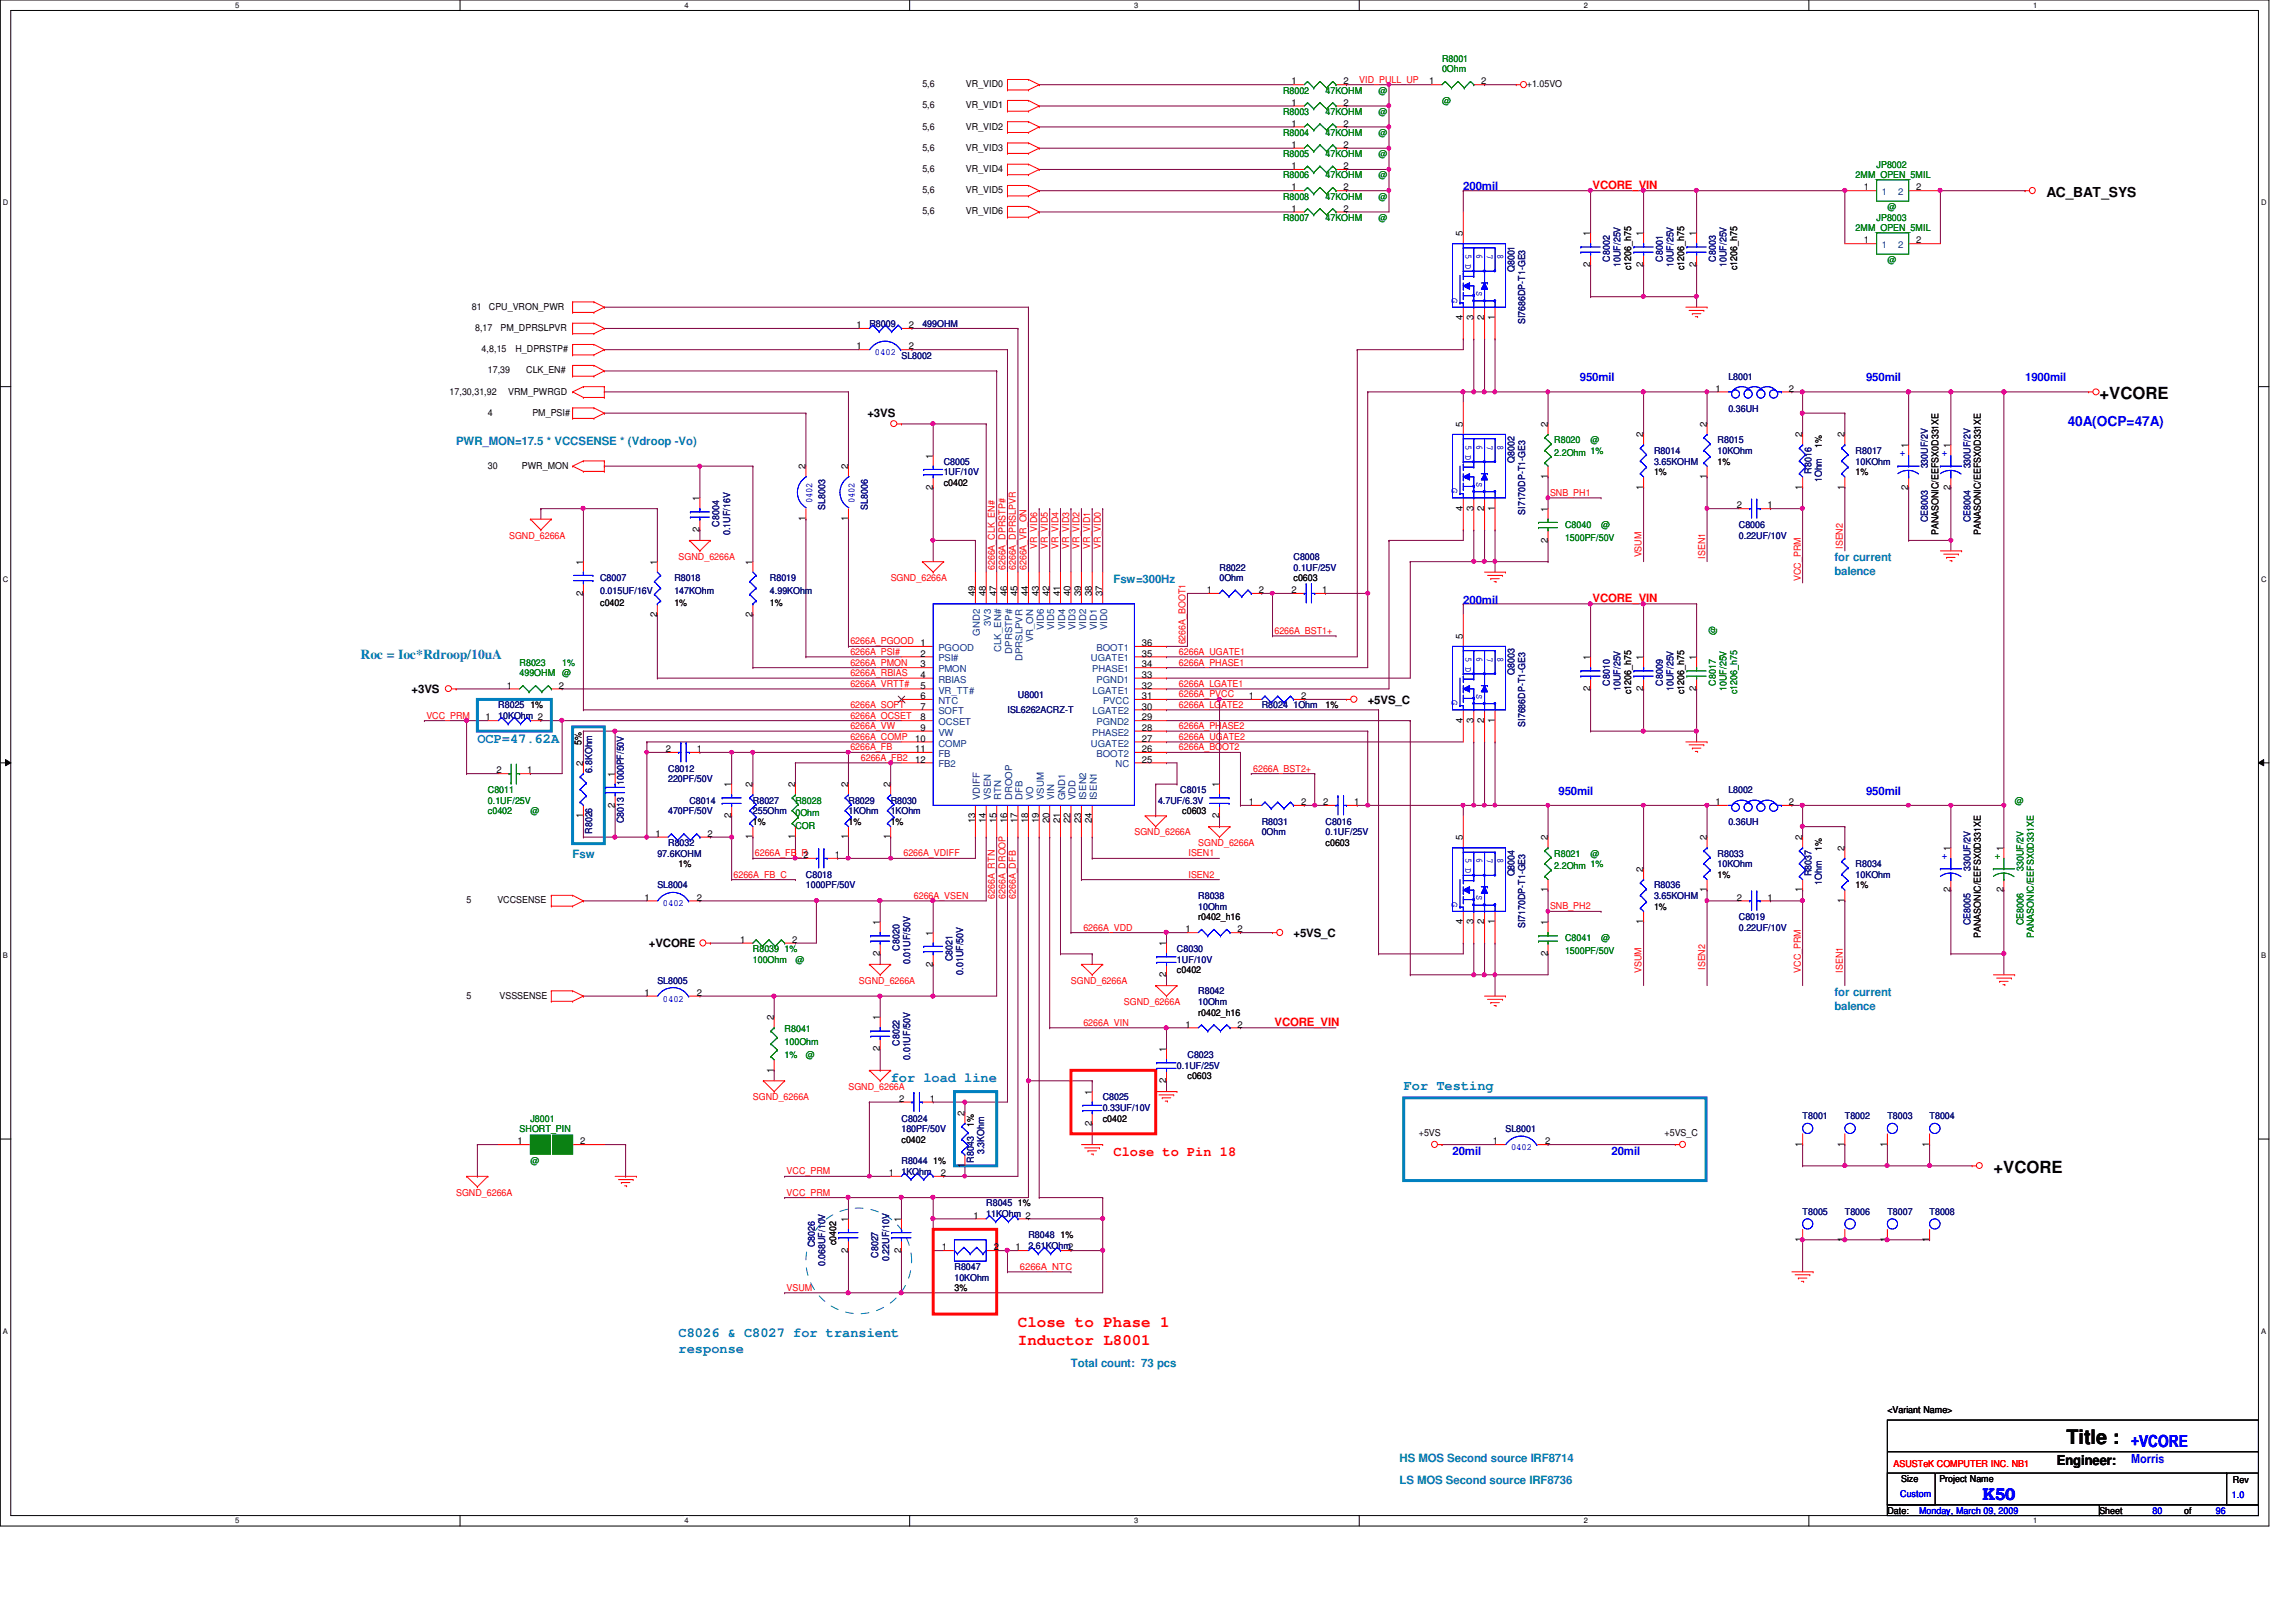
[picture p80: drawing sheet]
<svg xmlns="http://www.w3.org/2000/svg" width="297mm" height="210mm" viewBox="0 0 297 210" stroke-linecap="round" stroke-linejoin="round" font-family="sans-serif">
<defs><g id="words">
<text font-size="2.6" x="267.3" y="186.9">Title :</text>
<g font-size="2.2">
<text x="271.6" y="51.6">+VCORE</text>
<text x="257.9" y="151.8">+VCORE</text>
</g>
<g font-size="2.2" fill="#00f">
<text x="275.7" y="187.2">+VCORE</text>
<text x="256.5" y="194.1">K50</text>
</g>
<g font-size="2" fill="#f00">
<text x="131.7" y="171.7">Close to Phase 1</text>
<text x="131.7" y="174">Inductor L8001</text>
</g>
<g font-size="1.8">
<text x="264.7" y="25.5">AC_BAT_SYS</text>
<text x="266.1" y="189.5">Engineer:</text>
</g>
<text font-size="1.8" fill="#00f" x="267.5" y="55.1">40A(OCP=47A)</text>
<g font-size="1.8" fill="#0080c0">
<text x="46.6" y="85.3">Roc = Ioc*Rdroop/10uA</text>
<text x="61.8" y="96.1">OCP=47.62A</text>
<text x="115.2" y="140">for load line</text>
<text x="181.6" y="141">For Testing</text>
<text x="87.8" y="173">C8026 &amp; C8027 for transient</text>
<text x="87.8" y="175">response</text>
</g>
<text font-size="1.8" fill="#f00" x="144.1" y="149.6">Close to Pin 18</text>
<text font-size="1.6" fill="#00f" x="275.7" y="189.4">Morris</text>
<g font-size="1.5" fill="#00f">
<text x="189.3" y="24.6">200mil</text>
<text x="204.4" y="49.4">950mil</text>
<text x="241.4" y="49.4">950mil</text>
<text x="262" y="49.4">1900mil</text>
<text x="189.3" y="78.1">200mil</text>
<text x="201.6" y="102.8">950mil</text>
<text x="241.4" y="102.8">950mil</text>
<text x="187.9" y="149.5">20mil</text>
<text x="208.5" y="149.5">20mil</text>
</g>
<g font-size="1.5" fill="#f00">
<text x="206" y="24.4">VCORE_VIN</text>
<text x="206" y="77.9">VCORE_VIN</text>
<text x="164.9" y="132.8">VCORE_VIN</text>
</g>
<g font-size="1.5" fill="#0080c0">
<text x="59" y="57.6">PWR_MON=17.5 * VCCSENSE * (Vdroop -Vo)</text>
<text x="144.1" y="75.4">Fsw=300Hz</text>
<text x="237.3" y="72.6">for current</text>
<text x="237.3" y="74.4">balence</text>
<text x="74.1" y="111.1">Fsw</text>
<text x="237.3" y="128.9">for current</text>
<text x="237.3" y="130.7">balence</text>
<text x="138.6" y="176.9">Total count: 73 pcs</text>
<text x="181.1" y="189.2">HS MOS Second source IRF8714</text>
<text x="181.1" y="192">LS MOS Second source IRF8736</text>
</g>
<g font-size="1.5">
<text x="112.2" y="54">+3VS</text>
<text x="53.3" y="89.7">+3VS</text>
<text x="176.9" y="91.1">+5VS_C</text>
<text x="83.9" y="122.6">+VCORE</text>
<text x="167.3" y="121.2">+5VS_C</text>
</g>
<g font-size="1.2">
<text x="119.3" y="11.3">5,6</text>
<text x="125" y="11.3">VR_VID0</text>
<text x="167.1" y="10.9">1</text>
<text x="173.8" y="10.9">2</text>
<text x="184.9" y="10.9">1</text>
<text x="191.6" y="10.9">2</text>
<text x="197.5" y="11.3">+1.05VO</text>
<text x="119.3" y="14">5,6</text>
<text x="119.3" y="16.8">5,6</text>
<text x="125" y="14">VR_VID1</text>
<text x="125" y="16.8">VR_VID2</text>
<text x="167.1" y="13.7">1</text>
<text x="167.1" y="16.4">1</text>
<text x="173.8" y="13.7">2</text>
<text x="173.8" y="16.4">2</text>
<text x="119.3" y="19.5">5,6</text>
<text x="119.3" y="22.3">5,6</text>
<text x="125" y="19.5">VR_VID3</text>
<text x="125" y="22.3">VR_VID4</text>
<text x="167.1" y="21.9">1</text>
<text x="167.1" y="19.1">1</text>
<text x="173.8" y="21.9">2</text>
<text x="173.8" y="19.1">2</text>
<text x="119.3" y="25">5,6</text>
<text x="119.3" y="27.7">5,6</text>
<text x="125" y="25">VR_VID5</text>
<text x="125" y="27.7">VR_VID6</text>
<text x="167.1" y="27.4">1</text>
<text x="167.1" y="24.6">1</text>
<text x="173.8" y="27.4">2</text>
<text x="173.8" y="24.6">2</text>
<text x="241.1" y="24.6">1</text>
<text x="247.9" y="24.6">2</text>
<text x="189.3" y="30.6" transform="rotate(-90 189.3 30.6)">5</text>
<text x="205.7" y="34.5" transform="rotate(-90 205.7 34.5)">2</text>
<text x="205.7" y="30.6" transform="rotate(-90 205.7 30.6)">1</text>
<text x="211" y="35" transform="rotate(-90 211 35)">c1206_h75</text>
<text x="212.6" y="34.5" transform="rotate(-90 212.6 34.5)">2</text>
<text x="212.6" y="30.6" transform="rotate(-90 212.6 30.6)">1</text>
<text x="217.9" y="35" transform="rotate(-90 217.9 35)">c1206_h75</text>
<text x="219.5" y="34.5" transform="rotate(-90 219.5 34.5)">2</text>
<text x="219.5" y="30.6" transform="rotate(-90 219.5 30.6)">1</text>
<text x="224.7" y="35" transform="rotate(-90 224.7 35)">c1206_h75</text>
<text x="241.1" y="31.5">1</text>
<text x="247.9" y="31.5">2</text>
<text x="61" y="40.1">81</text>
<text x="63.2" y="40.1">CPU_VRON_PWR</text>
<text x="189.3" y="41.4" transform="rotate(-90 189.3 41.4)">4</text>
<text x="190.6" y="41.4" transform="rotate(-90 190.6 41.4)">3</text>
<text x="192" y="41.4" transform="rotate(-90 192 41.4)">2</text>
<text x="193.4" y="41.4" transform="rotate(-90 193.4 41.4)">1</text>
<text x="61.5" y="42.8">8,17</text>
<text x="62.3" y="45.6">4,8,15</text>
<text x="64.8" y="42.8">PM_DPRSLPVR</text>
<text x="66.7" y="45.6">H_DPRSTP#</text>
<text x="110.8" y="45.2">1</text>
<text x="110.8" y="42.5">1</text>
<text x="117.6" y="45.2">2</text>
<text x="117.6" y="42.5">2</text>
<text x="58.2" y="51.1">17,30,31,92</text>
<text x="63.1" y="53.8">4</text>
<text x="63.1" y="48.3">17,39</text>
<text x="65.7" y="51.1">VRM_PWRGD</text>
<text x="68.1" y="48.3">CLK_EN#</text>
<text x="68.9" y="53.8">PM_PSI#</text>
<text x="222" y="50.7">1</text>
<text x="231.4" y="50.7">2</text>
<text x="120.7" y="59.4" transform="rotate(-90 120.7 59.4)">1</text>
<text x="189.3" y="55.2" transform="rotate(-90 189.3 55.2)">5</text>
<text x="200.2" y="55.2" transform="rotate(-90 200.2 55.2)">2</text>
<text x="212.6" y="56.6" transform="rotate(-90 212.6 56.6)">2</text>
<text x="220.8" y="55.2" transform="rotate(-90 220.8 55.2)">2</text>
<text x="233.2" y="56.6" transform="rotate(-90 233.2 56.6)">2</text>
<text x="235.7" y="58" transform="rotate(-90 235.7 58)">1%</text>
<text x="238.6" y="56.6" transform="rotate(-90 238.6 56.6)">2</text>
<text x="246.9" y="58" transform="rotate(-90 246.9 58)">1</text>
<text x="252.3" y="58" transform="rotate(-90 252.3 58)">1</text>
<text x="63.1" y="60.7">30</text>
<text x="67.5" y="60.7">PWR_MON</text>
<text x="90.5" y="64.9" transform="rotate(-90 90.5 64.9)">1</text>
<text x="104.2" y="60.7" transform="rotate(-90 104.2 60.7)">2</text>
<text x="109.7" y="60.7" transform="rotate(-90 109.7 60.7)">2</text>
<text x="120.7" y="63.4" transform="rotate(-90 120.7 63.4)">2</text>
<text x="122.1" y="62.9">c0402</text>
<text x="200.2" y="62" transform="rotate(-90 200.2 62)">1</text>
<text x="212.6" y="63.4" transform="rotate(-90 212.6 63.4)">1</text>
<text x="214" y="61.5">1%</text>
<text x="220.8" y="62" transform="rotate(-90 220.8 62)">1</text>
<text x="222.2" y="60.1">1%</text>
<text x="224.7" y="65.8">2</text>
<text x="228.7" y="65.8">1</text>
<text x="233.2" y="63.4" transform="rotate(-90 233.2 63.4)">1</text>
<text x="238.6" y="63.4" transform="rotate(-90 238.6 63.4)">1</text>
<text x="240.1" y="61.5">1%</text>
<text x="246.9" y="63.4" transform="rotate(-90 246.9 63.4)">2</text>
<text x="252.3" y="63.4" transform="rotate(-90 252.3 63.4)">2</text>
<text x="90.5" y="68.8" transform="rotate(-90 90.5 68.8)">2</text>
<text x="104.2" y="67.5" transform="rotate(-90 104.2 67.5)">1</text>
<text x="109.7" y="67.5" transform="rotate(-90 109.7 67.5)">1</text>
<text x="189.3" y="66.1" transform="rotate(-90 189.3 66.1)">4</text>
<text x="190.6" y="66.1" transform="rotate(-90 190.6 66.1)">3</text>
<text x="192" y="66.1" transform="rotate(-90 192 66.1)">2</text>
<text x="193.4" y="66.1" transform="rotate(-90 193.4 66.1)">1</text>
<text x="200.2" y="70.2" transform="rotate(-90 200.2 70.2)">2</text>
<text x="200.2" y="66.2" transform="rotate(-90 200.2 66.2)">1</text>
<text x="250.8" y="69.3" transform="rotate(-90 250.8 69.3)">PANASONIC/EEFSX0D331XE</text>
<text x="256.3" y="69.3" transform="rotate(-90 256.3 69.3)">PANASONIC/EEFSX0D331XE</text>
<text x="75.4" y="77.1" transform="rotate(-90 75.4 77.1)">2</text>
<text x="75.4" y="73.1" transform="rotate(-90 75.4 73.1)">1</text>
<text x="85" y="73.1" transform="rotate(-90 85 73.1)">1</text>
<text x="97.4" y="73.1" transform="rotate(-90 97.4 73.1)">1</text>
<text x="126.1" y="77.2" transform="rotate(-90 126.1 77.2)">49</text>
<text x="127.5" y="77.2" transform="rotate(-90 127.5 77.2)">48</text>
<text x="128.9" y="77.2" transform="rotate(-90 128.9 77.2)">47</text>
<text x="130.3" y="77.2" transform="rotate(-90 130.3 77.2)">46</text>
<text x="131.7" y="77.2" transform="rotate(-90 131.7 77.2)">45</text>
<text x="133" y="77.2" transform="rotate(-90 133 77.2)">44</text>
<text x="134.4" y="77.2" transform="rotate(-90 134.4 77.2)">43</text>
<text x="135.8" y="77.2" transform="rotate(-90 135.8 77.2)">42</text>
<text x="137.2" y="77.2" transform="rotate(-90 137.2 77.2)">41</text>
<text x="138.5" y="77.2" transform="rotate(-90 138.5 77.2)">40</text>
<text x="139.9" y="77.2" transform="rotate(-90 139.9 77.2)">39</text>
<text x="141.3" y="77.2" transform="rotate(-90 141.3 77.2)">38</text>
<text x="142.6" y="77.2" transform="rotate(-90 142.6 77.2)">37</text>
<text x="156.1" y="76.8">1</text>
<text x="162.9" y="76.8">2</text>
<text x="167.1" y="76.8">2</text>
<text x="167.3" y="75.2">c0603</text>
<text x="171.1" y="76.8">1</text>
<text x="77.6" y="78.5">c0402</text>
<text x="85" y="79.8" transform="rotate(-90 85 79.8)">2</text>
<text x="87.2" y="78.5">1%</text>
<text x="97.4" y="79.8" transform="rotate(-90 97.4 79.8)">2</text>
<text x="99.6" y="78.5">1%</text>
<text x="119.1" y="83.6">1</text>
<text x="147.7" y="83.6">36</text>
<text x="189.3" y="82.7" transform="rotate(-90 189.3 82.7)">5</text>
<text x="65.6" y="89.1">1</text>
<text x="72.3" y="89.1">2</text>
<text x="119.1" y="85">2</text>
<text x="119.1" y="86.4">3</text>
<text x="119.1" y="87.7">4</text>
<text x="119.1" y="89.1">5</text>
<text x="147.7" y="89.1">32</text>
<text x="147.7" y="87.7">33</text>
<text x="147.7" y="86.4">34</text>
<text x="147.7" y="85">35</text>
<text x="205.7" y="89.4" transform="rotate(-90 205.7 89.4)">2</text>
<text x="205.7" y="85.4" transform="rotate(-90 205.7 85.4)">1</text>
<text x="211" y="89.8" transform="rotate(-90 211 89.8)">c1206_h75</text>
<text x="212.6" y="89.4" transform="rotate(-90 212.6 89.4)">2</text>
<text x="212.6" y="85.4" transform="rotate(-90 212.6 85.4)">1</text>
<text x="217.9" y="89.8" transform="rotate(-90 217.9 89.8)">c1206_h75</text>
<text x="219.5" y="89.4" transform="rotate(-90 219.5 89.4)">2</text>
<text x="219.5" y="85.4" transform="rotate(-90 219.5 85.4)">1</text>
<text x="62.8" y="93.2">1</text>
<text x="68.6" y="91.7">1%</text>
<text x="118.4" y="96">10</text>
<text x="119.1" y="90.5">6</text>
<text x="119.1" y="91.8">7</text>
<text x="119.1" y="93.2">8</text>
<text x="119.1" y="94.6">9</text>
<text x="147.7" y="96">27</text>
<text x="147.7" y="94.6">28</text>
<text x="147.7" y="93.2">29</text>
<text x="147.7" y="91.8">30</text>
<text x="147.7" y="90.5">31</text>
<text x="161.6" y="90.5">1</text>
<text x="168.3" y="90.5">2</text>
<text x="171.5" y="91.7">1%</text>
<text x="189.3" y="93.5" transform="rotate(-90 189.3 93.5)">4</text>
<text x="190.6" y="93.5" transform="rotate(-90 190.6 93.5)">3</text>
<text x="192" y="93.5" transform="rotate(-90 192 93.5)">2</text>
<text x="193.4" y="93.5" transform="rotate(-90 193.4 93.5)">1</text>
<text x="64.2" y="100.1">2</text>
<text x="68.2" y="100.1">1</text>
<text x="75.2" y="96.4" transform="rotate(-90 75.2 96.4)">5%</text>
<text x="75.4" y="99.1" transform="rotate(-90 75.4 99.1)">2</text>
<text x="79.5" y="100.5" transform="rotate(-90 79.5 100.5)">1</text>
<text x="86.1" y="97.3">2</text>
<text x="90.2" y="97.3">1</text>
<text x="94.6" y="101.9" transform="rotate(-90 94.6 101.9)">1</text>
<text x="97.4" y="101.9" transform="rotate(-90 97.4 101.9)">2</text>
<text x="102.9" y="101.9" transform="rotate(-90 102.9 101.9)">2</text>
<text x="109.7" y="101.9" transform="rotate(-90 109.7 101.9)">2</text>
<text x="115.2" y="101.9" transform="rotate(-90 115.2 101.9)">2</text>
<text x="118.4" y="97.3">11</text>
<text x="118.4" y="98.7">12</text>
<text x="147.7" y="98.7">25</text>
<text x="147.7" y="97.3">26</text>
<text x="157.7" y="101.9" transform="rotate(-90 157.7 101.9)">1</text>
<text x="75.4" y="105.9" transform="rotate(-90 75.4 105.9)">1</text>
<text x="79.5" y="104.5" transform="rotate(-90 79.5 104.5)">2</text>
<text x="94.6" y="105.9" transform="rotate(-90 94.6 105.9)">2</text>
<text x="97.4" y="106.7">1%</text>
<text x="109.8" y="106.7">1%</text>
<text x="115.2" y="106.7">1%</text>
<text x="126.1" y="106.6" transform="rotate(-90 126.1 106.6)">13</text>
<text x="127.5" y="106.6" transform="rotate(-90 127.5 106.6)">14</text>
<text x="128.9" y="106.6" transform="rotate(-90 128.9 106.6)">15</text>
<text x="130.3" y="106.6" transform="rotate(-90 130.3 106.6)">16</text>
<text x="131.7" y="106.6" transform="rotate(-90 131.7 106.6)">17</text>
<text x="133" y="106.6" transform="rotate(-90 133 106.6)">18</text>
<text x="134.4" y="106.6" transform="rotate(-90 134.4 106.6)">19</text>
<text x="135.8" y="106.6" transform="rotate(-90 135.8 106.6)">20</text>
<text x="137.2" y="106.6" transform="rotate(-90 137.2 106.6)">21</text>
<text x="138.5" y="106.6" transform="rotate(-90 138.5 106.6)">22</text>
<text x="139.9" y="106.6" transform="rotate(-90 139.9 106.6)">23</text>
<text x="141.3" y="106.6" transform="rotate(-90 141.3 106.6)">24</text>
<text x="152.9" y="105.4">c0603</text>
<text x="157.7" y="105.9" transform="rotate(-90 157.7 105.9)">2</text>
<text x="161.6" y="104.2">1</text>
<text x="168.3" y="104.2">2</text>
<text x="171.2" y="104.2">2</text>
<text x="175.2" y="104.2">1</text>
<text x="222" y="104.2">1</text>
<text x="231.4" y="104.2">2</text>
<text x="84.8" y="108.3">1</text>
<text x="87.8" y="112.2">1%</text>
<text x="91.5" y="108.3">2</text>
<text x="97.4" y="108.6" transform="rotate(-90 97.4 108.6)">1</text>
<text x="102.9" y="108.6" transform="rotate(-90 102.9 108.6)">1</text>
<text x="104" y="111">2</text>
<text x="108" y="111">1</text>
<text x="109.7" y="108.6" transform="rotate(-90 109.7 108.6)">1</text>
<text x="115.2" y="108.6" transform="rotate(-90 115.2 108.6)">1</text>
<text x="171.5" y="109.5">c0603</text>
<text x="189.3" y="108.8" transform="rotate(-90 189.3 108.8)">5</text>
<text x="200.2" y="108.8" transform="rotate(-90 200.2 108.8)">2</text>
<text x="212.6" y="112.9" transform="rotate(-90 212.6 112.9)">2</text>
<text x="220.8" y="108.8" transform="rotate(-90 220.8 108.8)">2</text>
<text x="222.2" y="113.6">1%</text>
<text x="233.2" y="108.8" transform="rotate(-90 233.2 108.8)">2</text>
<text x="235.7" y="110.1" transform="rotate(-90 235.7 110.1)">1%</text>
<text x="238.6" y="110.1" transform="rotate(-90 238.6 110.1)">2</text>
<text x="252.3" y="110.1" transform="rotate(-90 252.3 110.1)">1</text>
<text x="259.2" y="110.1" transform="rotate(-90 259.2 110.1)">1</text>
<text x="60.4" y="116.9">5</text>
<text x="64.3" y="116.9">VCCSENSE</text>
<text x="83.4" y="116.5">1</text>
<text x="90.2" y="116.5">2</text>
<text x="113.8" y="119.7" transform="rotate(-90 113.8 119.7)">1</text>
<text x="155" y="119.1">r0402_h16</text>
<text x="189.3" y="119.6" transform="rotate(-90 189.3 119.6)">4</text>
<text x="190.6" y="119.6" transform="rotate(-90 190.6 119.6)">3</text>
<text x="192" y="119.6" transform="rotate(-90 192 119.6)">2</text>
<text x="193.4" y="119.6" transform="rotate(-90 193.4 119.6)">1</text>
<text x="200.2" y="119.7" transform="rotate(-90 200.2 119.7)">1</text>
<text x="200.2" y="115.5" transform="rotate(-90 200.2 115.5)">1</text>
<text x="212.6" y="119.6" transform="rotate(-90 212.6 119.6)">1</text>
<text x="214" y="117.7">1%</text>
<text x="220.8" y="115.5" transform="rotate(-90 220.8 115.5)">1</text>
<text x="224.7" y="116.5">2</text>
<text x="228.7" y="116.5">1</text>
<text x="233.2" y="115.5" transform="rotate(-90 233.2 115.5)">1</text>
<text x="238.6" y="116.8" transform="rotate(-90 238.6 116.8)">1</text>
<text x="240.1" y="115">1%</text>
<text x="252.3" y="115.5" transform="rotate(-90 252.3 115.5)">2</text>
<text x="259.2" y="115.5" transform="rotate(-90 259.2 115.5)">2</text>
<text x="95.8" y="122">1</text>
<text x="102.5" y="122">2</text>
<text x="113.8" y="123.7" transform="rotate(-90 113.8 123.7)">2</text>
<text x="120.7" y="125.1" transform="rotate(-90 120.7 125.1)">2</text>
<text x="120.7" y="121.1" transform="rotate(-90 120.7 121.1)">1</text>
<text x="150.9" y="122.5" transform="rotate(-90 150.9 122.5)">1</text>
<text x="152.3" y="125.9">c0402</text>
<text x="153.4" y="120.6">1</text>
<text x="160.1" y="120.6">2</text>
<text x="200.2" y="123.7" transform="rotate(-90 200.2 123.7)">2</text>
<text x="256.3" y="121.4" transform="rotate(-90 256.3 121.4)">PANASONIC/EEFSX0D331XE</text>
<text x="60.4" y="129.2">5</text>
<text x="64.6" y="129.2">VSSSENSE</text>
<text x="83.4" y="128.9">1</text>
<text x="90.2" y="128.9">2</text>
<text x="150.9" y="126.4" transform="rotate(-90 150.9 126.4)">2</text>
<text x="155" y="131.4">r0402_h16</text>
<text x="100.1" y="132" transform="rotate(-90 100.1 132)">2</text>
<text x="113.8" y="136.1" transform="rotate(-90 113.8 136.1)">2</text>
<text x="113.8" y="132" transform="rotate(-90 113.8 132)">1</text>
<text x="150.9" y="136.2" transform="rotate(-90 150.9 136.2)">1</text>
<text x="153.4" y="133">1</text>
<text x="160.1" y="133">2</text>
<text x="100.1" y="138.8" transform="rotate(-90 100.1 138.8)">1</text>
<text x="116.3" y="142.6">2</text>
<text x="120.3" y="142.6">1</text>
<text x="141.3" y="141.6" transform="rotate(-90 141.3 141.6)">1</text>
<text x="150.9" y="140.2" transform="rotate(-90 150.9 140.2)">2</text>
<text x="153.6" y="139.7">c0603</text>
<text x="67" y="148.1">1</text>
<text x="75.1" y="148.1">2</text>
<text x="116.6" y="147.9">c0402</text>
<text x="124.8" y="144.4" transform="rotate(-90 124.8 144.4)">2</text>
<text x="126" y="145.8" transform="rotate(-90 126 145.8)">1%</text>
<text x="141.3" y="145.7" transform="rotate(-90 141.3 145.7)">2</text>
<text x="142.7" y="145.2">c0402</text>
<text x="183.6" y="147.1">+5VS</text>
<text x="193.1" y="148.1">1</text>
<text x="199.9" y="148.1">2</text>
<text x="215.3" y="147.1">+5VS_C</text>
<text x="233.2" y="148.4" transform="rotate(-90 233.2 148.4)">1</text>
<text x="238.6" y="148.4" transform="rotate(-90 238.6 148.4)">1</text>
<text x="244.1" y="148.4" transform="rotate(-90 244.1 148.4)">1</text>
<text x="249.6" y="148.4" transform="rotate(-90 249.6 148.4)">1</text>
<text x="115" y="152.2">1</text>
<text x="120.7" y="150.6">1%</text>
<text x="121.7" y="152.2">2</text>
<text x="124.8" y="151.1" transform="rotate(-90 124.8 151.1)">1</text>
<text x="108.2" y="161.2" transform="rotate(-90 108.2 161.2)">c0402</text>
<text x="109.7" y="158.1" transform="rotate(-90 109.7 158.1)">1</text>
<text x="116.6" y="158.1" transform="rotate(-90 116.6 158.1)">1</text>
<text x="121.8" y="161.8">1</text>
<text x="125.9" y="157.7">1</text>
<text x="128.6" y="161.8">2</text>
<text x="131.4" y="161.8">1</text>
<text x="131.7" y="156.1">1%</text>
<text x="137.2" y="160.2">1%</text>
<text x="233.2" y="160.7" transform="rotate(-90 233.2 160.7)">1</text>
<text x="238.6" y="160.7" transform="rotate(-90 238.6 160.7)">1</text>
<text x="244.1" y="160.7" transform="rotate(-90 244.1 160.7)">1</text>
<text x="249.6" y="160.7" transform="rotate(-90 249.6 160.7)">1</text>
<text x="109.7" y="162.1" transform="rotate(-90 109.7 162.1)">2</text>
<text x="116.6" y="162.1" transform="rotate(-90 116.6 162.1)">2</text>
<text x="123.5" y="167.1">3%</text>
<text x="244.2" y="182.9">&lt;Variant Name&gt;</text>
<text x="246" y="191.8">Size</text>
<text x="250.9" y="191.8">Project Name</text>
<text x="288.9" y="191.9">Rev</text>
<text x="244.2" y="195.9">Date:</text>
<text x="271.6" y="195.9">Sheet</text>
<text x="282.6" y="195.9">of</text>
</g>
<g font-size="1.2" fill="#f00">
<text x="175.8" y="10.7">VID_PULL_UP</text>
<text x="200.5" y="64.2">SNB_PH1</text>
<text x="65.9" y="69.7">SGND_6266A</text>
<text x="134.2" y="71" transform="rotate(-90 134.2 71)">VR_VID6</text>
<text x="135.5" y="71" transform="rotate(-90 135.5 71)">VR_VID5</text>
<text x="136.9" y="71" transform="rotate(-90 136.9 71)">VR_VID4</text>
<text x="138.3" y="71" transform="rotate(-90 138.3 71)">VR_VID3</text>
<text x="139.7" y="71" transform="rotate(-90 139.7 71)">VR_VID2</text>
<text x="141.1" y="71" transform="rotate(-90 141.1 71)">VR_VID1</text>
<text x="142.4" y="71" transform="rotate(-90 142.4 71)">VR_VID0</text>
<text x="238.4" y="71" transform="rotate(-90 238.4 71)">ISEN2</text>
<text x="87.8" y="72.4">SGND_6266A</text>
<text x="115.2" y="75.2">SGND_6266A</text>
<text x="128.7" y="73.8" transform="rotate(-90 128.7 73.8)">6266A_CLK_EN#</text>
<text x="130.1" y="73.8" transform="rotate(-90 130.1 73.8)">6266A_DPRSTP#</text>
<text x="131.4" y="73.8" transform="rotate(-90 131.4 73.8)">6266A_DPRSLPVR</text>
<text x="132.8" y="73.8" transform="rotate(-90 132.8 73.8)">6266A_VR_ON</text>
<text x="212.4" y="72.1" transform="rotate(-90 212.4 72.1)">VSUM</text>
<text x="220.6" y="72.3" transform="rotate(-90 220.6 72.3)">ISEN1</text>
<text x="233" y="75.2" transform="rotate(-90 233 75.2)">VCC_PRM</text>
<text x="110" y="83.4">6266A_PGOOD</text>
<text x="153.4" y="83.4" transform="rotate(-90 153.4 83.4)">6266A_BOOT1</text>
<text x="164.9" y="82">6266A_BST1+</text>
<text x="110" y="84.8">6266A_PSI#</text>
<text x="110" y="87.5">6266A_RBIAS</text>
<text x="110" y="88.9">6266A_VRTT#</text>
<text x="110" y="86.1">6266A_PMON</text>
<text x="152.5" y="84.8">6266A_UGATE1</text>
<text x="152.5" y="88.9">6266A_LGATE1</text>
<text x="152.5" y="86.1">6266A_PHASE1</text>
<text x="55.2" y="93">VCC_PRM</text>
<text x="110" y="93">6266A_OCSET</text>
<text x="110" y="91.6">6266A_SOFT</text>
<text x="110" y="95.8">6266A_COMP</text>
<text x="110" y="94.4">6266A_VW</text>
<text x="152.5" y="94.4">6266A_PHASE2</text>
<text x="152.5" y="91.6">6266A_LGATE2</text>
<text x="152.5" y="95.8">6266A_UGATE2</text>
<text x="152.5" y="90.3">6266A_PVCC</text>
<text x="110" y="97.1">6266A_FB</text>
<text x="111.4" y="98.5">6266A_FB2</text>
<text x="152.5" y="97.1">6266A_BOOT2</text>
<text x="162.1" y="99.9">6266A_BST2+</text>
<text x="94.9" y="113.6">6266A_FB_C</text>
<text x="97.7" y="110.8">6266A_FB_R</text>
<text x="116.9" y="110.8">6266A_VDIFF</text>
<text x="146.8" y="108.1">SGND_6266A</text>
<text x="153.8" y="113.6">ISEN2</text>
<text x="153.8" y="110.8">ISEN1</text>
<text x="155" y="109.5">SGND_6266A</text>
<text x="118.2" y="116.3">6266A_VSEN</text>
<text x="128.7" y="116.3" transform="rotate(-90 128.7 116.3)">6266A_RTN</text>
<text x="130.1" y="116.3" transform="rotate(-90 130.1 116.3)">6266A_DROOP</text>
<text x="131.4" y="116.3" transform="rotate(-90 131.4 116.3)">6266A_DFB</text>
<text x="200.5" y="117.7">SNB_PH2</text>
<text x="140.2" y="120.4">6266A_VDD</text>
<text x="212.4" y="125.9" transform="rotate(-90 212.4 125.9)">VSUM</text>
<text x="220.6" y="125.5" transform="rotate(-90 220.6 125.5)">ISEN2</text>
<text x="233" y="125.9" transform="rotate(-90 233 125.9)">VCC_PRM</text>
<text x="238.4" y="125.9" transform="rotate(-90 238.4 125.9)">ISEN1</text>
<text x="111.1" y="127.3">SGND_6266A</text>
<text x="138.6" y="127.3">SGND_6266A</text>
<text x="145.4" y="130">SGND_6266A</text>
<text x="140.2" y="132.8">6266A_VIN</text>
<text x="97.4" y="142.4">SGND_6266A</text>
<text x="109.8" y="141">SGND_6266A</text>
<text x="59" y="154.7">SGND_6266A</text>
<text x="101.8" y="154.7">VCC_PRM</text>
<text x="101.8" y="152">VCC_PRM</text>
<text x="101.8" y="167">VSUM</text>
<text x="131.9" y="164.3">6266A_NTC</text>
<text x="245" y="189.9">ASUSTeK COMPUTER INC. NB1</text>
</g>
<g font-size="1.2" fill="#008000">
<text x="186.6" y="8">R8001</text>
<text x="186.6" y="9.4">0Ohm</text>
<text x="166" y="14.9">R8003</text>
<text x="166" y="17.6">R8004</text>
<text x="166" y="12.1">R8002</text>
<text x="171.5" y="14.9">47KOHM</text>
<text x="171.5" y="17.6">47KOHM</text>
<text x="171.5" y="12.1">47KOHM</text>
<text x="178.3" y="14.9">@</text>
<text x="178.3" y="17.6">@</text>
<text x="178.3" y="12.1">@</text>
<text x="186.6" y="13.5">@</text>
<text x="166" y="23.1">R8006</text>
<text x="166" y="20.3">R8005</text>
<text x="171.5" y="23.1">47KOHM</text>
<text x="171.5" y="20.3">47KOHM</text>
<text x="178.3" y="23.1">@</text>
<text x="178.3" y="20.3">@</text>
<text x="240.1" y="23.1">2MM_OPEN_5MIL</text>
<text x="242.8" y="21.7">JP8002</text>
<text x="166" y="28.6">R8007</text>
<text x="166" y="25.8">R8008</text>
<text x="171.5" y="28.6">47KOHM</text>
<text x="171.5" y="25.8">47KOHM</text>
<text x="178.3" y="28.6">@</text>
<text x="178.3" y="25.8">@</text>
<text x="240.1" y="29.9">2MM_OPEN_5MIL</text>
<text x="242.8" y="28.6">JP8003</text>
<text x="244.2" y="27.2">@</text>
<text x="244.2" y="34">@</text>
<text x="201.1" y="57.4">R8020</text>
<text x="201.1" y="59">2.2Ohm 1%</text>
<text x="205.8" y="57.4">@</text>
<text x="202.5" y="68.3">C8040</text>
<text x="202.5" y="70">1500PF/50V</text>
<text x="207.1" y="68.3">@</text>
<text x="222" y="82.1" transform="rotate(-90 222 82.1)">@</text>
<text x="67.2" y="86.1">R8023</text>
<text x="67.2" y="87.5">499OHM</text>
<text x="72.7" y="86.1">1%</text>
<text x="72.7" y="87.5">@</text>
<text x="222" y="88.7" transform="rotate(-90 222 88.7)">C8017</text>
<text x="223.3" y="89.4" transform="rotate(-90 223.3 89.4)">10UF/25V</text>
<text x="224.7" y="89.8" transform="rotate(-90 224.7 89.8)">c1206_h75</text>
<text x="63.1" y="102.6">C8011</text>
<text x="63.1" y="104">0.1UF/25V</text>
<text x="63.1" y="105.4">c0402</text>
<text x="68.6" y="105.4">@</text>
<text x="102.9" y="104">R8028</text>
<text x="102.9" y="105.6">0Ohm</text>
<text x="102.9" y="107.3">COR</text>
<text x="260.6" y="104">@</text>
<text x="201.1" y="110.9">R8021</text>
<text x="201.1" y="112.5">2.2Ohm 1%</text>
<text x="205.8" y="110.9">@</text>
<text x="258.8" y="110.5" transform="rotate(180 258.8 110.5)">+</text>
<text x="261.8" y="112.7" transform="rotate(-90 261.8 112.7)">330UF/2V</text>
<text x="261.8" y="119.7" transform="rotate(-90 261.8 119.7)">CE8006</text>
<text x="97.4" y="123.2">R8039</text>
<text x="97.4" y="124.6">100Ohm</text>
<text x="101.5" y="123.2">1%</text>
<text x="102.9" y="124.6">@</text>
<text x="202.5" y="121.8">C8041</text>
<text x="202.5" y="123.5">1500PF/50V</text>
<text x="207.1" y="121.8">@</text>
<text x="263.1" y="121.4" transform="rotate(-90 263.1 121.4)">PANASONIC/EEFSX0D331XE</text>
<text x="101.5" y="133.6">R8041</text>
<text x="101.5" y="135.3">100Ohm</text>
<text x="101.5" y="136.9">1%</text>
<text x="104.3" y="136.9">@</text>
<text x="67.2" y="146.5">SHORT_PIN</text>
<text x="68.6" y="145.2">J8001</text>
<text x="68.6" y="150.6">@</text>
</g>
<g font-size="1.2" fill="#004080">
<text x="243.5" y="25.3">1</text>
<text x="245.6" y="25.3">2</text>
<text x="243.5" y="32.1">1</text>
<text x="245.6" y="32.1">2</text>
<text x="126.8" y="82.3" transform="rotate(-90 126.8 82.3)">GND2</text>
<text x="128.2" y="81" transform="rotate(-90 128.2 81)">3V3</text>
<text x="133.6" y="83.1" transform="rotate(-90 133.6 83.1)">VR_ON</text>
<text x="135" y="81.6" transform="rotate(-90 135 81.6)">VID6</text>
<text x="136.4" y="81.6" transform="rotate(-90 136.4 81.6)">VID5</text>
<text x="137.8" y="81.6" transform="rotate(-90 137.8 81.6)">VID4</text>
<text x="139.1" y="81.6" transform="rotate(-90 139.1 81.6)">VID3</text>
<text x="140.5" y="81.6" transform="rotate(-90 140.5 81.6)">VID2</text>
<text x="141.9" y="81.6" transform="rotate(-90 141.9 81.6)">VID1</text>
<text x="143.3" y="81.6" transform="rotate(-90 143.3 81.6)">VID0</text>
<text x="121.4" y="84.2">PGOOD</text>
<text x="121.4" y="85.6">PSI#</text>
<text x="121.4" y="87">PMON</text>
<text x="121.4" y="88.3">RBIAS</text>
<text x="121.4" y="89.7">VR_TT#</text>
<text x="129.5" y="84.3" transform="rotate(-90 129.5 84.3)">CLK_EN#</text>
<text x="130.9" y="84.6" transform="rotate(-90 130.9 84.6)">DPRSTP#</text>
<text x="132.3" y="85.6" transform="rotate(-90 132.3 85.6)">DPRSLPVR</text>
<text x="141.1" y="85.6">UGATE1</text>
<text x="141.3" y="87">PHASE1</text>
<text x="141.3" y="89.7">LGATE1</text>
<text x="141.9" y="88.3">PGND1</text>
<text x="141.9" y="84.2">BOOT1</text>
<text x="121.4" y="91.1">NTC</text>
<text x="121.4" y="92.5">SOFT</text>
<text x="121.4" y="93.9">OCSET</text>
<text x="121.4" y="95.2">VW</text>
<text x="141.3" y="95.2">PHASE2</text>
<text x="141.3" y="92.5">LGATE2</text>
<text x="141.9" y="93.9">PGND2</text>
<text x="142.7" y="91.1">PVCC</text>
<text x="121.4" y="96.6">COMP</text>
<text x="121.4" y="98">FB</text>
<text x="121.4" y="99.3">FB2</text>
<text x="141.1" y="96.6">UGATE2</text>
<text x="141.9" y="98">BOOT2</text>
<text x="144.3" y="99.3">NC</text>
<text x="126.8" y="103.5" transform="rotate(-90 126.8 103.5)">VDIFF</text>
<text x="128.2" y="103.5" transform="rotate(-90 128.2 103.5)">VSEN</text>
<text x="129.5" y="103.5" transform="rotate(-90 129.5 103.5)">RTN</text>
<text x="130.9" y="103.5" transform="rotate(-90 130.9 103.5)">DROOP</text>
<text x="132.3" y="103.5" transform="rotate(-90 132.3 103.5)">DFB</text>
<text x="133.6" y="103.5" transform="rotate(-90 133.6 103.5)">VO</text>
<text x="135" y="103.5" transform="rotate(-90 135 103.5)">VSUM</text>
<text x="136.4" y="103.5" transform="rotate(-90 136.4 103.5)">VIN</text>
<text x="137.8" y="103.5" transform="rotate(-90 137.8 103.5)">GND1</text>
<text x="139.1" y="103.5" transform="rotate(-90 139.1 103.5)">VDD</text>
<text x="140.5" y="103.5" transform="rotate(-90 140.5 103.5)">ISEN2</text>
<text x="141.9" y="103.5" transform="rotate(-90 141.9 103.5)">ISEN1</text>
</g>
<g font-size="1.2" fill="#00f">
<text x="189.6" y="32.9" transform="rotate(90 189.6 32.9)">5 D</text>
<text x="191" y="32.9" transform="rotate(90 191 32.9)">6</text>
<text x="192.4" y="32.9" transform="rotate(90 192.4 32.9)">7</text>
<text x="193.7" y="32.9" transform="rotate(90 193.7 32.9)">8</text>
<text x="187.8" y="38.5" transform="rotate(90 187.8 38.5)">G</text>
<text x="191" y="37.7" transform="rotate(90 191 37.7)">S</text>
<text x="113.2" y="46">0402</text>
<text x="189.6" y="57.6" transform="rotate(90 189.6 57.6)">5 D</text>
<text x="191" y="57.6" transform="rotate(90 191 57.6)">6</text>
<text x="192.4" y="57.6" transform="rotate(90 192.4 57.6)">7</text>
<text x="193.7" y="57.6" transform="rotate(90 193.7 57.6)">8</text>
<text x="246.5" y="58.4" transform="rotate(180 246.5 58.4)">+</text>
<text x="252" y="58.4" transform="rotate(180 252 58.4)">+</text>
<text x="105.1" y="65.2" transform="rotate(-90 105.1 65.2)">0402</text>
<text x="110.5" y="65.2" transform="rotate(-90 110.5 65.2)">0402</text>
<text x="187.8" y="63.2" transform="rotate(90 187.8 63.2)">G</text>
<text x="191" y="62.4" transform="rotate(90 191 62.4)">S</text>
<text x="189.6" y="85" transform="rotate(90 189.6 85)">5 D</text>
<text x="191" y="85" transform="rotate(90 191 85)">6</text>
<text x="191" y="89.8" transform="rotate(90 191 89.8)">S</text>
<text x="192.4" y="85" transform="rotate(90 192.4 85)">7</text>
<text x="193.7" y="85" transform="rotate(90 193.7 85)">8</text>
<text x="187.8" y="90.6" transform="rotate(90 187.8 90.6)">G</text>
<text x="189.6" y="111.1" transform="rotate(90 189.6 111.1)">5 D</text>
<text x="191" y="111.1" transform="rotate(90 191 111.1)">6</text>
<text x="192.4" y="111.1" transform="rotate(90 192.4 111.1)">7</text>
<text x="193.7" y="111.1" transform="rotate(90 193.7 111.1)">8</text>
<text x="252" y="110.5" transform="rotate(180 252 110.5)">+</text>
<text x="85.8" y="117.3">0402</text>
<text x="187.8" y="116.7" transform="rotate(90 187.8 116.7)">G</text>
<text x="191" y="115.9" transform="rotate(90 191 115.9)">S</text>
<text x="85.8" y="129.7">0402</text>
<text x="195.5" y="148.8">0402</text>
<text x="245.8" y="193.7">Custom</text>
<text x="248.3" y="195.9">Monday, March 09, 2009</text>
<text x="278.5" y="195.9">80</text>
<text x="286.7" y="195.9">96</text>
<text x="288.8" y="193.8">1.0</text>
</g>
<g font-size="1.2" fill="#000080">
<text x="195.9" y="35.2" transform="rotate(-90 195.9 35.2)">Q8001</text>
<text x="208.3" y="33.9" transform="rotate(-90 208.3 33.9)">C8002</text>
<text x="209.6" y="34.5" transform="rotate(-90 209.6 34.5)">10UF/25V</text>
<text x="215.1" y="33.9" transform="rotate(-90 215.1 33.9)">C8001</text>
<text x="216.5" y="34.5" transform="rotate(-90 216.5 34.5)">10UF/25V</text>
<text x="222" y="33.9" transform="rotate(-90 222 33.9)">C8003</text>
<text x="223.3" y="34.5" transform="rotate(-90 223.3 34.5)">10UF/25V</text>
<text x="197.3" y="42" transform="rotate(-90 197.3 42)">SI7686DP-T1-GE3</text>
<text x="112.5" y="42.3">R8009</text>
<text x="116.6" y="46.4">SL8002</text>
<text x="119.3" y="42.3">499OHM</text>
<text x="223.6" y="49.1">L8001</text>
<text x="223.6" y="53.3">0.36UH</text>
<text x="195.9" y="59.9" transform="rotate(-90 195.9 59.9)">Q8002</text>
<text x="214" y="58.7">R8014</text>
<text x="222.2" y="57.4">R8015</text>
<text x="222.2" y="58.7">10KOhm</text>
<text x="240.1" y="58.7">R8017</text>
<text x="106.8" y="66" transform="rotate(-90 106.8 66)">SL8003</text>
<text x="112.3" y="66" transform="rotate(-90 112.3 66)">SL8006</text>
<text x="122.1" y="60.1">C8005</text>
<text x="122.1" y="61.5">1UF/10V</text>
<text x="214" y="60.1">3.65KOHM</text>
<text x="234.4" y="61.3" transform="rotate(-90 234.4 61.3)">R8016</text>
<text x="235.7" y="62.4" transform="rotate(-90 235.7 62.4)">1Ohm</text>
<text x="240.1" y="60.1">10KOhm</text>
<text x="249.4" y="60.6" transform="rotate(-90 249.4 60.6)">330UF/2V</text>
<text x="254.9" y="60.6" transform="rotate(-90 254.9 60.6)">330UF/2V</text>
<text x="93" y="68.2" transform="rotate(-90 93 68.2)">C8004</text>
<text x="94.4" y="69.3" transform="rotate(-90 94.4 69.3)">0.1UF/16V</text>
<text x="197.3" y="66.6" transform="rotate(-90 197.3 66.6)">SI7170DP-T1-GE3</text>
<text x="225" y="68.3">C8006</text>
<text x="225" y="69.7">0.22UF/10V</text>
<text x="249.4" y="67.6" transform="rotate(-90 249.4 67.6)">CE8003</text>
<text x="254.9" y="67.6" transform="rotate(-90 254.9 67.6)">CE8004</text>
<text x="77.6" y="75.2">C8007</text>
<text x="77.6" y="76.8">0.015UF/16V</text>
<text x="87.2" y="75.2">R8018</text>
<text x="87.2" y="76.8">147KOhm</text>
<text x="99.6" y="75.2">R8019</text>
<text x="99.6" y="76.8">4.99KOhm</text>
<text x="157.8" y="73.8">R8022</text>
<text x="157.8" y="75.2">0Ohm</text>
<text x="167.3" y="72.4">C8008</text>
<text x="167.3" y="73.8">0.1UF/25V</text>
<text x="195.9" y="87.3" transform="rotate(-90 195.9 87.3)">Q8003</text>
<text x="208.3" y="88.7" transform="rotate(-90 208.3 88.7)">C8010</text>
<text x="209.6" y="89.4" transform="rotate(-90 209.6 89.4)">10UF/25V</text>
<text x="215.1" y="88.7" transform="rotate(-90 215.1 88.7)">C8009</text>
<text x="216.5" y="89.4" transform="rotate(-90 216.5 89.4)">10UF/25V</text>
<text x="64.5" y="91.7">R8025</text>
<text x="64.5" y="93">10KOhm 2</text>
<text x="130.3" y="92.3">ISL6262ACRZ-T</text>
<text x="131.7" y="90.3">U8001</text>
<text x="163.2" y="91.7">R8024 1Ohm</text>
<text x="197.3" y="94.1" transform="rotate(-90 197.3 94.1)">SI7686DP-T1-GE3</text>
<text x="76.6" y="100" transform="rotate(-90 76.6 100)">6.8KOhm</text>
<text x="80.7" y="101.6" transform="rotate(-90 80.7 101.6)">1000PF/50V</text>
<text x="86.4" y="99.9">C8012</text>
<text x="86.4" y="101.3">220PF/50V</text>
<text x="76.6" y="107.9" transform="rotate(-90 76.6 107.9)">R8026</text>
<text x="80.7" y="106.6" transform="rotate(-90 80.7 106.6)">C8013</text>
<text x="86.4" y="105.4">470PF/50V</text>
<text x="89.2" y="104">C8014</text>
<text x="97.4" y="104">R8027</text>
<text x="97.4" y="105.4">255Ohm</text>
<text x="109.8" y="104">R8029</text>
<text x="109.8" y="105.4">1KOhm</text>
<text x="115.2" y="104">R8030</text>
<text x="115.2" y="105.4">1KOhm</text>
<text x="149.8" y="104">4.7UF/6.3V</text>
<text x="152.7" y="102.6">C8015</text>
<text x="163.2" y="106.7">R8031</text>
<text x="171.5" y="106.7">C8016</text>
<text x="223.6" y="102.6">L8002</text>
<text x="223.6" y="106.7">0.36UH</text>
<text x="85" y="110.9">97.6KOHM</text>
<text x="86.4" y="109.5">R8032</text>
<text x="104.3" y="113.6">C8018</text>
<text x="163.2" y="108.1">0Ohm</text>
<text x="171.5" y="108.1">0.1UF/25V</text>
<text x="195.9" y="113.4" transform="rotate(-90 195.9 113.4)">Q8004</text>
<text x="222.2" y="110.9">R8033</text>
<text x="222.2" y="112.2">10KOhm</text>
<text x="234.4" y="113.4" transform="rotate(-90 234.4 113.4)">R8037</text>
<text x="240.1" y="112.2">R8034</text>
<text x="240.1" y="113.6">10KOhm</text>
<text x="254.9" y="112.7" transform="rotate(-90 254.9 112.7)">330UF/2V</text>
<text x="85" y="115">SL8004</text>
<text x="104.3" y="115">1000PF/50V</text>
<text x="155" y="116.3">R8038</text>
<text x="155" y="117.7">10Ohm</text>
<text x="214" y="115">R8036</text>
<text x="214" y="116.3">3.65KOHM</text>
<text x="225" y="119.1">C8019</text>
<text x="235.7" y="114.5" transform="rotate(-90 235.7 114.5)">1Ohm</text>
<text x="254.9" y="119.7" transform="rotate(-90 254.9 119.7)">CE8005</text>
<text x="116.4" y="123" transform="rotate(-90 116.4 123)">C8020</text>
<text x="117.8" y="124.8" transform="rotate(-90 117.8 124.8)">0.01UF/50V</text>
<text x="123.2" y="124.4" transform="rotate(-90 123.2 124.4)">C8021</text>
<text x="152.3" y="123.2">C8030</text>
<text x="152.3" y="124.6">1UF/10V</text>
<text x="197.3" y="120.1" transform="rotate(-90 197.3 120.1)">SI7170DP-T1-GE3</text>
<text x="225" y="120.4">0.22UF/10V</text>
<text x="85" y="127.3">SL8005</text>
<text x="124.6" y="126.2" transform="rotate(-90 124.6 126.2)">0.01UF/50V</text>
<text x="155" y="128.7">R8042</text>
<text x="155" y="130">10Ohm</text>
<text x="116.4" y="135.3" transform="rotate(-90 116.4 135.3)">C8022</text>
<text x="117.8" y="137.2" transform="rotate(-90 117.8 137.2)">0.01UF/50V</text>
<text x="153.6" y="136.9">C8023</text>
<text x="142.7" y="142.4">C8025</text>
<text x="142.7" y="143.8">0.33UF/10V</text>
<text x="152.3" y="138.3">0.1UF/25V</text>
<text x="116.6" y="145.2">C8024</text>
<text x="116.6" y="146.5">180PF/50V</text>
<text x="127.3" y="149.4" transform="rotate(-90 127.3 149.4)">3.3KOhm</text>
<text x="194.8" y="146.5">SL8001</text>
<text x="233.2" y="144.9">T8001</text>
<text x="238.7" y="144.9">T8002</text>
<text x="244.2" y="144.9">T8003</text>
<text x="249.6" y="144.9">T8004</text>
<text x="116.6" y="150.6">R8044</text>
<text x="116.6" y="152">1KOhm</text>
<text x="126" y="150.5" transform="rotate(-90 126 150.5)">R8043</text>
<text x="105.4" y="161.4" transform="rotate(-90 105.4 161.4)">C8026</text>
<text x="127.6" y="156.1">R8045</text>
<text x="127.6" y="157.5">11KOhm 2</text>
<text x="133.1" y="160.2">R8048</text>
<text x="133.1" y="161.6">2.61KOhm2</text>
<text x="233.2" y="157.2">T8005</text>
<text x="238.7" y="157.2">T8006</text>
<text x="244.2" y="157.2">T8007</text>
<text x="249.6" y="157.2">T8008</text>
<text x="106.8" y="163.9" transform="rotate(-90 106.8 163.9)">0.068UF/10V</text>
<text x="113.6" y="162.8" transform="rotate(-90 113.6 162.8)">C8027</text>
<text x="115" y="163.2" transform="rotate(-90 115 163.2)">0.22UF/10V</text>
<text x="123.5" y="164.3">R8047</text>
<text x="123.5" y="165.7">10KOhm</text>
</g>
<g font-size="1">
<text x="30.4" y="1">5</text>
<text x="88.6" y="1">4</text>
<text x="146.7" y="1">3</text>
<text x="204.9" y="1">2</text>
<text x="263.1" y="1">1</text>
<text x=".4" y="26.6">D</text>
<text x="292.5" y="26.6">D</text>
<text x=".4" y="75.3">C</text>
<text x="292.5" y="75.3">C</text>
<text x=".4" y="124">B</text>
<text x="292.5" y="124">B</text>
<text x=".4" y="172.6">A</text>
<text x="292.5" y="172.6">A</text>
<text x="30.4" y="197.1">5</text>
<text x="88.6" y="197.1">4</text>
<text x="146.7" y="197.1">3</text>
<text x="204.9" y="197.1">2</text>
<text x="263.1" y="197.1">1</text>
</g>
</g></defs>
<path d="M0 0h293.5v197.5h-293.5zM1.4 1.4h290.8v194.7h-290.8z" fill="none" stroke="#000" stroke-width=".13"/>
<g fill="#fff">
<path d="M30.4 .1h.6v1.1h-.6z"/>
<path d="M30.4 196.3h.6v1.1h-.6z"/>
</g>
<path d="M59.5 0v1.4M59.5 196.1v1.4" fill="none" stroke="#000" stroke-width=".13"/>
<g fill="#fff">
<path d="M88.6 .1h.5v1.1h-.5z"/>
<path d="M88.6 196.3h.5v1.1h-.5z"/>
</g>
<path d="M117.7 0v1.4M117.7 196.1v1.4" fill="none" stroke="#000" stroke-width=".13"/>
<g fill="#fff">
<path d="M146.7 .1h.6v1.1h-.6z"/>
<path d="M146.7 196.3h.6v1.1h-.6z"/>
</g>
<path d="M175.8 0v1.4M175.8 196.1v1.4" fill="none" stroke="#000" stroke-width=".13"/>
<g fill="#fff">
<path d="M204.9 .1h.5v1.1h-.5z"/>
<path d="M204.9 196.3h.5v1.1h-.5z"/>
</g>
<path d="M234 0v1.4M234 196.1v1.4" fill="none" stroke="#000" stroke-width=".13"/>
<g fill="#fff">
<path d="M263.1 .1h.5v1.1h-.5z"/>
<path d="M263.1 196.3h.5v1.1h-.5z"/>
<path d="M.4 25.7h.7v1.1h-.7z"/>
<path d="M292.5 25.7h.7v1.1h-.7z"/>
<path d="M.4 74.4h.7v1.1h-.7z"/>
<path d="M292.5 74.4h.7v1.1h-.7z"/>
</g>
<path d="M0 50h1.4M292.2 50h1.3" fill="none" stroke="#000" stroke-width=".13"/>
<g fill="#fff">
<path d="M.4 123.1h.6v1.1h-.6z"/>
<path d="M292.5 123.1h.7v1.1h-.7z"/>
</g>
<path d="M0 98.7h1.4M.7 98.3l.7 .4-.7 .4zM292.2 98.7l.7-.4v.8zM292.2 98.7h1.3" fill="none" stroke="#000" stroke-width=".13"/>
<path d="M.7 98.3l.7 .4-.7 .4zM292.2 98.7l.7-.4v.8z" fill="#000"/>
<g fill="#fff">
<path d="M.4 171.7h.6v1.1h-.6z"/>
<path d="M292.5 171.7h.7v1.1h-.7z"/>
</g>
<path d="M0 147.4h1.4M292.2 147.4h1.3" fill="none" stroke="#000" stroke-width=".13"/>
<path d="M233.2 50.7h.1M233.2 50.7h13.7" fill="none" stroke="#800040" stroke-width=".13"/>
<circle cx="246.9" cy="50.7" r=".26" fill="#f0f"/>
<circle cx="246.9" cy="50.7" r=".26" fill="none" stroke="#f0f" stroke-width=".13"/>
<circle cx="233.2" cy="50.7" r=".26" fill="#f0f"/>
<circle cx="233.2" cy="50.7" r=".26" fill="none" stroke="#f0f" stroke-width=".13"/>
<path d="M190.7 68.6h.1M190.7 68.6v4.1M190.7 122h.1M190.7 122v4.2" fill="none" stroke="#800040" stroke-width=".13"/>
<circle cx="190.7" cy="126.2" r=".26" fill="#f0f"/>
<circle cx="190.7" cy="126.2" r=".26" fill="none" stroke="#f0f" stroke-width=".13"/>
<path d="M78.2 50.7h.1M78.2 50.7h31.6M120.7 54.9h.1M120.7 54.9v4.1M120.7 54.9h6.9M127.6 54.9h.1M127.6 54.9v19.1M231.8 104.2h.1M231.8 104.2h1.4M252.4 115.2h.1M252.4 115.2v8.2" fill="none" stroke="#800040" stroke-width=".13"/>
<circle cx="120.7" cy="54.8" r=".26" fill="#f0f"/>
<circle cx="120.7" cy="54.8" r=".26" fill="none" stroke="#f0f" stroke-width=".13"/>
<path d="M233.2 53.5h.1M233.2 53.5h5.5M238.7 53.5h.1M238.7 53.5v2.7" fill="none" stroke="#800040" stroke-width=".13"/>
<circle cx="233.2" cy="53.5" r=".26" fill="#f0f"/>
<circle cx="233.2" cy="53.5" r=".26" fill="none" stroke="#f0f" stroke-width=".13"/>
<path d="M104.3 53.5h.1M104.3 53.5v6.8M104.3 67.2h.1M104.3 67.2v17.8M112.5 152.2h.1M112.5 152.2h2.7" fill="none" stroke="#800040" stroke-width=".13"/>
<circle cx="112.5" cy="152.2" r=".25" fill="#f0f"/>
<circle cx="112.5" cy="152.2" r=".25" fill="none" stroke="#f0f" stroke-width=".13"/>
<path d="M124.8 150.9h.1M124.8 152.2h.1M124.8 150.9v1.3M124.8 152.2h6.9" fill="none" stroke="#800040" stroke-width=".13"/>
<path d="M124.6 152h.4v.2v.2h-.2h-.2z" fill-rule="evenodd" fill="#f0f"/>
<path d="M124.6 152h.4v.2v.2h-.2h-.2z" fill="none" stroke="#f0f" stroke-width=".13"/>
<path d="M124.8 142.6h.1M124.8 142.6v1.4M124.8 142.6h5.5" fill="none" stroke="#800040" stroke-width=".13"/>
<path d="M124.6 142.4h.2l.2 .1v.3l-.2 .1-.2-.1z" fill-rule="evenodd" fill="#f0f"/>
<path d="M124.6 142.4h.2l.2 .1v.3l-.2 .1-.2-.1z" fill="none" stroke="#f0f" stroke-width=".13"/>
<path d="M120.7 69.9h.1M120.7 69.9h5.5M120.7 69.9v2.8M112.5 142.6h.1M112.5 142.6v9.6" fill="none" stroke="#800040" stroke-width=".13"/>
<circle cx="120.7" cy="69.9" r=".25" fill="#f0f"/>
<circle cx="120.7" cy="69.9" r=".25" fill="none" stroke="#f0f" stroke-width=".13"/>
<g fill="none" stroke="#800040" stroke-width=".13">
<path d="M78.2 53.5h.1M78.2 53.5h26.1M109.8 50.7h.1M109.8 50.7v9.6M85 65.8h.1M85 79.5h.1M85 65.8v6.9M85 79.5v8.3M109.8 67.2h.1M109.8 67.2v16.5M134.4 65.8h.1M134.4 65.8v8.2"/>
<path d="M60.4 93.3h.1M60.4 93.3h2.7M60.4 93.3v6.8M72.7 93.3h.1M72.7 93.3h43.9M60.4 100.1h.1M60.4 100.1h4.1M68.6 100.1h.1M68.6 100.1h4.1M101.5 155h.1M101.5 155h8.3"/>
</g>
<circle cx="60.4" cy="93.2" r=".26" fill="#f0f"/>
<circle cx="60.4" cy="93.2" r=".26" fill="none" stroke="#f0f" stroke-width=".13"/>
<path d="M72.7 93.3h.1M72.7 93.3v6.8" fill="none" stroke="#800040" stroke-width=".13"/>
<circle cx="72.7" cy="93.2" r=".26" fill="#f0f"/>
<circle cx="72.7" cy="93.2" r=".26" fill="none" stroke="#f0f" stroke-width=".13"/>
<path d="M176.9 76.8h.1M176.9 76.8v9.6" fill="none" stroke="#800040" stroke-width=".13"/>
<circle cx="177" cy="76.8" r=".25" fill="#f0f"/>
<circle cx="177" cy="76.8" r=".25" fill="none" stroke="#f0f" stroke-width=".13"/>
<path d="M116.6 155h.1M116.6 155h4.1" fill="none" stroke="#800040" stroke-width=".13"/>
<circle cx="116.6" cy="154.9" r=".26" fill="#f0f"/>
<circle cx="116.6" cy="154.9" r=".26" fill="none" stroke="#f0f" stroke-width=".13"/>
<g fill="none" stroke="#800040" stroke-width=".13">
<path d="M97.4 60.3h.1M97.4 79.5h.1M97.4 60.3v12.4M97.4 79.5v6.9M75.5 91.9h.1M75.5 91.9h41.1M109.8 97.4h.1M109.8 97.4h6.8M91.9 108.3h.1M91.9 108.3h2.8M131.7 108.3h.1M131.7 108.3v43.9"/>
<path d="M109.8 155h.1M109.8 155v2.7"/>
</g>
<circle cx="109.7" cy="97.3" r=".25" fill="#f0f"/>
<circle cx="109.7" cy="97.3" r=".25" fill="none" stroke="#f0f" stroke-width=".13"/>
<g fill="none" stroke="#800040" stroke-width=".13">
<path d="M83.7 96h.1M83.7 96h32.9M90.5 116.6h.1M90.5 116.6h15.1M115.2 108.3h.1M115.2 108.3v2.8M126.2 108.3h.1M126.2 108.3v2.8M141.3 108.3h.1M141.3 108.3v2.8M220.8 104.2h.1M220.8 104.2v4.1"/>
<path d="M113.9 123.4h.1M113.9 123.4v1.4M120.7 155h.1M120.7 155h12.3"/>
</g>
<path d="M220.7 104h.3l.1 .2-.1 .2h-.2h-.1z" fill-rule="evenodd" fill="#f0f"/>
<path d="M220.7 104h.3l.1 .2-.1 .2h-.2h-.1z" fill="none" stroke="#f0f" stroke-width=".13"/>
<path d="M229.1 65.8h.1M229.1 65.8h4.1M120.7 155h.1M120.7 155v2.7" fill="none" stroke="#800040" stroke-width=".13"/>
<circle cx="120.7" cy="157.7" r=".26" fill="#f0f"/>
<circle cx="120.7" cy="157.7" r=".26" fill="none" stroke="#f0f" stroke-width=".13"/>
<circle cx="120.7" cy="154.9" r=".26" fill="#f0f"/>
<circle cx="120.7" cy="154.9" r=".26" fill="none" stroke="#f0f" stroke-width=".13"/>
<path d="M79.6 94.6h.1M79.6 94.6h37M229.1 116.6h.1M229.1 116.6h4.1M120.7 161.8h.1M120.7 161.8h1.4" fill="none" stroke="#800040" stroke-width=".13"/>
<circle cx="79.5" cy="94.6" r=".26" fill="#f0f"/>
<circle cx="79.5" cy="94.6" r=".26" fill="none" stroke="#f0f" stroke-width=".13"/>
<path d="M83.7 97.4h.1M83.7 97.4h2.7M102.9 108.3h.1M102.9 108.3v2.8M128.9 108.3h.1M128.9 108.3v20.6M212.6 104.2h.1M212.6 104.2h8.2" fill="none" stroke="#800040" stroke-width=".13"/>
<path d="M220.7 104h.3l.1 .2-.1 .2h-.2h-.1z" fill-rule="evenodd" fill="#f0f"/>
<path d="M220.7 104h.3l.1 .2-.1 .2h-.2h-.1z" fill="none" stroke="#f0f" stroke-width=".13"/>
<path d="M220.8 50.7h.1M220.8 50.7h1.4" fill="none" stroke="#800040" stroke-width=".13"/>
<path d="M220.7 50.5h.1l.2 .1v.3l-.2 .1-.1-.1z" fill-rule="evenodd" fill="#f0f"/>
<path d="M220.7 50.5h.1l.2 .1v.3l-.2 .1-.1-.1z" fill="none" stroke="#f0f" stroke-width=".13"/>
<g fill="none" stroke="#800040" stroke-width=".13">
<path d="M171.5 76.8h.1M171.5 76.8h5.4M104.3 85h.1M104.3 85h12.3M139.9 113.8h.1M139.9 108.3h.1M139.9 113.8h17.9M139.9 108.3v5.5M141.3 111.1h.1M141.3 111.1h16.5M233.2 107h.1M233.2 107v1.3"/>
<path d="M116.6 155h.1M116.6 155v2.7"/>
</g>
<circle cx="233.2" cy="106.9" r=".26" fill="#f0f"/>
<circle cx="233.2" cy="106.9" r=".26" fill="none" stroke="#f0f" stroke-width=".13"/>
<path d="M102.9 111.1h.1M102.9 111.1h1.4M150.9 120.7h.1M150.9 120.7v1.3" fill="none" stroke="#800040" stroke-width=".13"/>
<circle cx="102.9" cy="111" r=".25" fill="#f0f"/>
<circle cx="102.9" cy="111" r=".25" fill="none" stroke="#f0f" stroke-width=".13"/>
<path d="M233.2 65.8h.1M233.2 65.8v9.6M150.9 97.4h.1M150.9 97.4h9.6" fill="none" stroke="#800040" stroke-width=".13"/>
<circle cx="233.2" cy="65.8" r=".26" fill="#f0f"/>
<circle cx="233.2" cy="65.8" r=".26" fill="none" stroke="#f0f" stroke-width=".13"/>
<path d="M220.8 116.6h.1M220.8 116.6v11" fill="none" stroke="#800040" stroke-width=".13"/>
<path d="M220.7 116.4l.1-.1 .2 .1v.3l-.2 .1-.1-.1z" fill-rule="evenodd" fill="#f0f"/>
<path d="M220.7 116.4l.1-.1 .2 .1v.3l-.2 .1-.1-.1z" fill="none" stroke="#f0f" stroke-width=".13"/>
<path d="M252.4 104.2h.1M252.4 104.2h6.8" fill="none" stroke="#800040" stroke-width=".13"/>
<circle cx="259.2" cy="104.2" r=".25" fill="#f0f"/>
<circle cx="259.2" cy="104.2" r=".25" fill="none" stroke="#f0f" stroke-width=".13"/>
<circle cx="252.4" cy="104.2" r=".25" fill="#f0f"/>
<circle cx="252.4" cy="104.2" r=".25" fill="none" stroke="#f0f" stroke-width=".13"/>
<g fill="none" stroke="#800040" stroke-width=".13">
<path d="M70 65.8h.1M70 65.8v1.4M75.5 65.8h.1M75.5 65.8v6.9M102.9 98.7h.1M102.9 98.7v2.8M150.9 85h.1M150.9 85h24.7M160.5 120.7h.1M160.5 120.7h4.1M120.7 157.7h.1M120.7 157.7h5.5"/>
<path d="M142.7 161.8h.1M142.7 161.8v5.5"/>
</g>
<circle cx="142.7" cy="161.8" r=".26" fill="#f0f"/>
<circle cx="142.7" cy="161.8" r=".26" fill="none" stroke="#f0f" stroke-width=".13"/>
<path d="M220.8 65.8h.1M220.8 65.8v6.9" fill="none" stroke="#800040" stroke-width=".13"/>
<path d="M220.7 65.6l.1-.1 .2 .1v.4h-.2h-.1z" fill-rule="evenodd" fill="#f0f"/>
<path d="M220.7 65.6l.1-.1 .2 .1v.4h-.2h-.1z" fill="none" stroke="#f0f" stroke-width=".13"/>
<path d="M83.7 97.4h.1M83.7 97.4v10.9" fill="none" stroke="#800040" stroke-width=".13"/>
<path d="M83.5 108.1h.1l.3 .1-.1 .3-.2 .1-.1-.1z" fill-rule="evenodd" fill="#f0f"/>
<path d="M83.5 108.1h.1l.3 .1-.1 .3-.2 .1-.1-.1z" fill="none" stroke="#f0f" stroke-width=".13"/>
<path d="M83.5 97.2h.3l.1 .1-.1 .2-.2 .1-.1-.1z" fill-rule="evenodd" fill="#f0f"/>
<path d="M83.5 97.2h.3l.1 .1-.1 .2-.2 .1-.1-.1z" fill="none" stroke="#f0f" stroke-width=".13"/>
<path d="M175.6 45.3h.1M175.6 45.3v39.7M126.2 69.9h.1M126.2 69.9v4.1M153.6 76.8h.1M153.6 76.8v6.9M115.2 98.7h.1M115.2 98.7h1.4M127.6 108.3h.1M127.6 108.3v8.3M134.4 155h.1M134.4 155h8.3" fill="none" stroke="#800040" stroke-width=".13"/>
<circle cx="115.2" cy="98.7" r=".26" fill="#f0f"/>
<circle cx="115.2" cy="98.7" r=".26" fill="none" stroke="#f0f" stroke-width=".13"/>
<path d="M220.8 65.8h.1M220.8 65.8h4.2M94.7 97.4h.1M94.7 97.4v4.1M94.7 97.4h2.7M75.5 105.6h.1M75.5 105.6v2.7M134.4 108.3h.1M134.4 108.3v46.7" fill="none" stroke="#800040" stroke-width=".13"/>
<path d="M97.2 97.2h.3l.1 .1-.1 .2-.1 .1-.2-.1z" fill-rule="evenodd" fill="#f0f"/>
<path d="M97.2 97.2h.3l.1 .1-.1 .2-.1 .1-.2-.1z" fill="none" stroke="#f0f" stroke-width=".13"/>
<circle cx="94.7" cy="97.3" r=".25" fill="#f0f"/>
<circle cx="94.7" cy="97.3" r=".25" fill="none" stroke="#f0f" stroke-width=".13"/>
<path d="M130.3 161.8h.1M130.3 161.8h1.4" fill="none" stroke="#800040" stroke-width=".13"/>
<circle cx="130.3" cy="161.8" r=".26" fill="#f0f"/>
<circle cx="130.3" cy="161.8" r=".26" fill="none" stroke="#f0f" stroke-width=".13"/>
<path d="M59 89.2h.1M59 89.2h6.9M85 87.8h.1M85 87.8h31.6M90.5 97.4h.1M90.5 97.4h4.2M138.6 108.3h.1M138.6 108.3v12.4M233.2 116.6h.1M233.2 116.6v11M120.7 157.7h.1M120.7 157.7v4.1" fill="none" stroke="#800040" stroke-width=".13"/>
<circle cx="233.2" cy="116.5" r=".26" fill="#f0f"/>
<circle cx="233.2" cy="116.5" r=".26" fill="none" stroke="#f0f" stroke-width=".13"/>
<path d="M70 65.8h.1M70 65.8h5.5M164.6 76.8h.1M164.6 76.8h2.7M150.9 89.2h.1M150.9 89.2h28.8M160.5 104.2h.1M160.5 104.2h1.4M133 157.7h.1M133 157.7h9.7" fill="none" stroke="#800040" stroke-width=".13"/>
<circle cx="164.6" cy="76.8" r=".25" fill="#f0f"/>
<circle cx="164.6" cy="76.8" r=".25" fill="none" stroke="#f0f" stroke-width=".13"/>
<g fill="none" stroke="#800040" stroke-width=".13">
<path d="M212.6 50.7h.1M212.6 50.7v5.5M220.8 50.7h.1M220.8 50.7v4.2M79.6 94.6h.1M79.6 94.6v5.5M150.9 94.6h.1M150.9 86.4h.1M150.9 94.6h26M150.9 86.4h26M160.5 97.4h.1M160.5 97.4v6.8"/>
<path d="M83.7 108.3h.1M83.7 108.3h1.3M97.4 108.3h.1M97.4 108.3v2.8M109.8 108.3h.1M109.8 108.3v2.8M135.8 108.3h.1M135.8 108.3v24.7M170.1 104.2h.1M170.1 104.2h1.4M212.6 119.3h.1M212.6 119.3v8.3"/>
<path d="M91.9 122h.1M91.9 122h4.2M120.7 124.8h.1M120.7 124.8v4.1M160.5 133h.1M160.5 133h12.3M138.6 161.8h.1M138.6 161.8h4.1"/>
</g>
<circle cx="120.7" cy="128.9" r=".26" fill="#f0f"/>
<circle cx="120.7" cy="128.9" r=".26" fill="none" stroke="#f0f" stroke-width=".13"/>
<path d="M79.6 104.2h.1M79.6 104.2v4.1M113.9 116.6h.1M113.9 116.6h6.8M137.2 108.3h.1M137.2 108.3v15.1M112.5 142.6h.1M112.5 142.6h4.1" fill="none" stroke="#800040" stroke-width=".13"/>
<circle cx="120.7" cy="116.5" r=".26" fill="#f0f"/>
<circle cx="120.7" cy="116.5" r=".26" fill="none" stroke="#f0f" stroke-width=".13"/>
<circle cx="113.8" cy="116.5" r=".26" fill="#f0f"/>
<circle cx="113.8" cy="116.5" r=".26" fill="none" stroke="#f0f" stroke-width=".13"/>
<g fill="none" stroke="#800040" stroke-width=".13">
<path d="M130.3 45.3h.1M130.3 45.3v28.7M252.4 50.7h.1M252.4 50.7v6.9M75.5 76.8h.1M75.5 76.8v15.1M142.7 65.8h.1M142.7 65.8v8.2M153.6 76.8h.1M153.6 76.8h2.8M83.7 96h.1M83.7 96v1.4"/>
<path d="M109.8 97.4h.1M109.8 97.4v4.1M157.8 90.5h.1M157.8 90.5h4.1M116.6 167.3h.1M116.6 167.3h26.1"/>
</g>
<circle cx="116.6" cy="167.3" r=".26" fill="#f0f"/>
<circle cx="116.6" cy="167.3" r=".26" fill="none" stroke="#f0f" stroke-width=".13"/>
<path d="M212.6 63.1h.1M212.6 63.1v9.6M150.9 91.9h.1M150.9 91.9h27.4M100.2 138.5h.1M100.2 138.5v1.4M120.7 128.9h.1M120.7 128.9h8.2M133 139.9h.1M133 139.9v15.1" fill="none" stroke="#800040" stroke-width=".13"/>
<circle cx="133" cy="139.9" r=".26" fill="#f0f"/>
<circle cx="133" cy="139.9" r=".26" fill="none" stroke="#f0f" stroke-width=".13"/>
<path d="M115.2 111.1h.1M115.2 111.1h11M120.7 116.6h.1M120.7 116.6v4.1M259.2 104.2h.1M259.2 104.2v5.5M142.7 155h.1M142.7 155v2.7" fill="none" stroke="#800040" stroke-width=".13"/>
<circle cx="115.2" cy="111" r=".25" fill="#f0f"/>
<circle cx="115.2" cy="111" r=".25" fill="none" stroke="#f0f" stroke-width=".13"/>
<g fill="none" stroke="#800040" stroke-width=".13">
<path d="M128.9 48h.1M128.9 48v26M131.7 42.5h.1M131.7 42.5v31.5M72.7 89.2h.1M72.7 89.2h43.9M75.5 94.6h.1M75.5 94.6v4.1M109.8 83.7h.1M109.8 83.7h6.8M150.9 96h.1M150.9 83.7h.1"/>
<path d="M150.9 96h38.4M150.9 83.7h2.7M113.9 116.6h.1M113.9 116.6v2.7M130.3 108.3h.1M130.3 108.3v34.3M212.6 104.2h.1M212.6 104.2v8.2"/>
</g>
<circle cx="212.6" cy="104.2" r=".25" fill="#f0f"/>
<circle cx="212.6" cy="104.2" r=".25" fill="none" stroke="#f0f" stroke-width=".13"/>
<path d="M97.4 97.4h.1M97.4 97.4v4.1M157.8 90.5h.1M157.8 90.5v11M94.7 105.6h.1M94.7 105.6v2.7M220.8 116.6h.1M220.8 116.6h4.2" fill="none" stroke="#800040" stroke-width=".13"/>
<circle cx="157.7" cy="90.5" r=".25" fill="#f0f"/>
<circle cx="157.7" cy="90.5" r=".25" fill="none" stroke="#f0f" stroke-width=".13"/>
<g fill="none" stroke="#800040" stroke-width=".13">
<path d="M135.8 65.8h.1M135.8 65.8v8.2M137.2 65.8h.1M137.2 65.8v8.2M138.6 65.8h.1M138.6 65.8v8.2M139.9 65.8h.1M139.9 65.8v8.2M141.3 65.8h.1M141.3 65.8v8.2M150.9 98.7h.1M150.9 98.7h1.4"/>
<path d="M105.6 116.6h.1M105.6 116.6h8.3M233.2 107h.1M233.2 107h5.5M238.7 107h.1M238.7 107v2.7M90.5 128.9h.1M90.5 128.9h9.7M113.9 128.9h.1M113.9 128.9v2.8M133 139.9h.1M133 139.9h8.3"/>
<path d="M141.3 139.9h.1M141.3 139.9v1.4M141.3 145.4h.1M141.3 145.4v2.7M116.6 161.8h.1M116.6 161.8v5.5"/>
</g>
<circle cx="113.8" cy="116.5" r=".26" fill="#f0f"/>
<circle cx="113.8" cy="116.5" r=".26" fill="none" stroke="#f0f" stroke-width=".13"/>
<circle cx="105.6" cy="116.5" r=".26" fill="#f0f"/>
<circle cx="105.6" cy="116.5" r=".26" fill="none" stroke="#f0f" stroke-width=".13"/>
<path d="M252.4 69.9h.1M252.4 69.9v1.4M115.2 98.7h.1M115.2 98.7v2.8M109.8 155h.1M109.8 155h6.8" fill="none" stroke="#800040" stroke-width=".13"/>
<circle cx="109.7" cy="154.9" r=".26" fill="#f0f"/>
<circle cx="109.7" cy="154.9" r=".26" fill="none" stroke="#f0f" stroke-width=".13"/>
<path d="M259.2 50.7h.1M259.2 50.7v53.5" fill="none" stroke="#800040" stroke-width=".13"/>
<circle cx="259.2" cy="50.7" r=".26" fill="#f0f"/>
<circle cx="259.2" cy="50.7" r=".26" fill="none" stroke="#f0f" stroke-width=".13"/>
<path d="M133 39.8h.1M133 39.8v34.2M233.2 104.2h.1M233.2 104.2v2.8" fill="none" stroke="#800040" stroke-width=".13"/>
<circle cx="233.2" cy="104.2" r=".25" fill="#f0f"/>
<circle cx="233.2" cy="104.2" r=".25" fill="none" stroke="#f0f" stroke-width=".13"/>
<path d="M97.4 97.4h.1M97.4 97.4h12.4M150.9 90.5h.1M150.9 90.5h6.9" fill="none" stroke="#800040" stroke-width=".13"/>
<path d="M97.2 97.2h.3l.1 .1-.1 .2-.1 .1-.2-.1z" fill-rule="evenodd" fill="#f0f"/>
<path d="M97.2 97.2h.3l.1 .1-.1 .2-.1 .1-.2-.1z" fill="none" stroke="#f0f" stroke-width=".13"/>
<path d="M75.5 65.8h.1M75.5 65.8h9.5" fill="none" stroke="#800040" stroke-width=".13"/>
<circle cx="75.4" cy="65.8" r=".26" fill="#f0f"/>
<circle cx="75.4" cy="65.8" r=".26" fill="none" stroke="#f0f" stroke-width=".13"/>
<g fill="none" stroke="#800040" stroke-width=".13">
<path d="M233.2 53.5h.1M233.2 53.5v2.7M233.2 63.1h.1M233.2 63.1v2.7M54.9 93.3h.1M54.9 93.3h5.5M70 93.3h.1M70 93.3h2.7M102.9 98.7h.1M102.9 98.7h12.3M100.2 128.9h.1M100.2 128.9h13.7"/>
<path d="M109.8 167.3h.1M109.8 167.3h6.8"/>
</g>
<circle cx="100.1" cy="128.9" r=".26" fill="#f0f"/>
<circle cx="100.1" cy="128.9" r=".26" fill="none" stroke="#f0f" stroke-width=".13"/>
<path d="M176.9 50.7h.1M176.9 50.7v26.1M75.5 108.3h.1M75.5 108.3h4.1M133 108.3h.1M133 108.3v31.6M113.9 128.9h.1M113.9 128.9h6.8M138.6 120.7h.1M138.6 120.7h12.3" fill="none" stroke="#800040" stroke-width=".13"/>
<circle cx="113.8" cy="128.9" r=".26" fill="#f0f"/>
<circle cx="113.8" cy="128.9" r=".26" fill="none" stroke="#f0f" stroke-width=".13"/>
<path d="M101.5 167.3h.1M101.5 167.3h8.3" fill="none" stroke="#800040" stroke-width=".13"/>
<circle cx="109.7" cy="167.3" r=".26" fill="#f0f"/>
<circle cx="109.7" cy="167.3" r=".26" fill="none" stroke="#f0f" stroke-width=".13"/>
<path d="M212.6 50.7h.1M212.6 50.7h8.2" fill="none" stroke="#800040" stroke-width=".13"/>
<circle cx="212.6" cy="50.7" r=".26" fill="#f0f"/>
<circle cx="212.6" cy="50.7" r=".26" fill="none" stroke="#f0f" stroke-width=".13"/>
<path d="M79.6 108.3h.1M79.6 108.3h4.1" fill="none" stroke="#800040" stroke-width=".13"/>
<circle cx="79.5" cy="108.3" r=".26" fill="#f0f"/>
<circle cx="79.5" cy="108.3" r=".26" fill="none" stroke="#f0f" stroke-width=".13"/>
<g fill="none" stroke="#800040" stroke-width=".13">
<path d="M116.6 54.9h.1M116.6 54.9h4.1M220.8 61.7h.1M220.8 61.7v4.1M75.5 94.6h.1M75.5 94.6h4.1M97.4 111.1h.1M97.4 111.1h5.5M108.4 111.1h.1M108.4 111.1h1.4M220.8 115.2h.1M220.8 115.2v1.4"/>
<path d="M233.2 115.2h.1M233.2 115.2v1.4M135.8 133h.1M135.8 133h15.1M101.5 152.2h.1M101.5 152.2h11M122.1 152.2h.1M122.1 152.2h2.7M142.7 157.7h.1M142.7 157.7v4.1"/>
</g>
<circle cx="142.7" cy="157.7" r=".26" fill="#f0f"/>
<circle cx="142.7" cy="157.7" r=".26" fill="none" stroke="#f0f" stroke-width=".13"/>
<g fill="none" stroke="#800040" stroke-width=".13">
<path d="M134.4 13.7h.1M134.4 11h.1M134.4 19.2h.1M134.4 13.7h32.9M134.4 11h32.9M134.4 19.2h32.9M179.7 19.2h.1M179.7 19.2v2.7M78.2 39.8h.1M78.2 39.8h54.8M78.2 45.3h.1M78.2 42.5h.1"/>
<path d="M78.2 45.3h32.9M78.2 42.5h32.9M118 45.3h.1M118 42.5h.1M118 45.3h12.3M118 42.5h13.7M75.5 116.6h.1M75.5 116.6h8.2M75.5 128.9h.1M75.5 128.9h8.2"/>
</g>
<path d="M179.5 19l.2-.1 .2 .1-.1 .4h-.1h-.2z" fill-rule="evenodd" fill="#f0f"/>
<path d="M179.5 19l.2-.1 .2 .1-.1 .4h-.1h-.2z" fill="none" stroke="#f0f" stroke-width=".13"/>
<path d="M179.7 24.7h.1M179.7 24.7v2.7" fill="none" stroke="#800040" stroke-width=".13"/>
<path d="M179.5 24.4h.2l.2 .1-.1 .3-.1 .1-.2-.1z" fill-rule="evenodd" fill="#f0f"/>
<path d="M179.5 24.4h.2l.2 .1-.1 .3-.1 .1-.2-.1z" fill="none" stroke="#f0f" stroke-width=".13"/>
<path d="M179.7 11h.1M179.7 11v2.7M174.2 27.4h.1M174.2 27.4h5.5" fill="none" stroke="#800040" stroke-width=".13"/>
<path d="M179.5 10.7h.2l.2 .1-.1 .3-.1 .1-.2-.1z" fill-rule="evenodd" fill="#f0f"/>
<path d="M179.5 10.7h.2l.2 .1-.1 .3-.1 .1-.2-.1z" fill="none" stroke="#f0f" stroke-width=".13"/>
<path d="M174.2 19.2h.1M174.2 16.4h.1M174.2 16.4h5.5M179.7 16.4h.1M179.7 16.4v2.8h-5.5M174.2 21.9h.1M174.2 21.9h5.5" fill="none" stroke="#800040" stroke-width=".13"/>
<path d="M179.5 16.2h.2l.2 .1-.1 .3-.1 .1-.2-.1z" fill-rule="evenodd" fill="#f0f"/>
<path d="M179.5 16.2h.2l.2 .1-.1 .3-.1 .1-.2-.1z" fill="none" stroke="#f0f" stroke-width=".13"/>
<path d="M174.2 13.7h.1M174.2 13.7h5.5M179.7 13.7h.1M179.7 13.7v2.7M174.2 24.7h.1M174.2 24.7h5.5" fill="none" stroke="#800040" stroke-width=".13"/>
<path d="M179.5 13.5l.2-.1 .2 .1-.1 .3-.1 .1-.2-.1z" fill-rule="evenodd" fill="#f0f"/>
<path d="M179.5 13.5l.2-.1 .2 .1-.1 .3-.1 .1-.2-.1z" fill="none" stroke="#f0f" stroke-width=".13"/>
<path d="M134.4 16.4h.1M134.4 16.4h32.9M174.2 11h.1M174.2 11h5.5M179.7 21.9h.1M179.7 21.9v2.8" fill="none" stroke="#800040" stroke-width=".13"/>
<path d="M179.5 21.7h.3l.1 .2-.1 .2h-.1h-.2z" fill-rule="evenodd" fill="#f0f"/>
<path d="M179.5 21.7h.3l.1 .2-.1 .2h-.1h-.2z" fill="none" stroke="#f0f" stroke-width=".13"/>
<g fill="none" stroke="#800040" stroke-width=".13">
<path d="M134.4 27.4h.1M134.4 24.7h.1M134.4 21.9h.1M134.4 27.4h32.9M134.4 24.7h32.9M134.4 21.9h32.9M78.2 60.3h.1M78.2 60.3h19.2M90.5 60.3h.1M189.3 104.2h.1M189.3 104.2h1.4M186.6 148.1h.1"/>
<path d="M186.6 148.1h6.8"/>
</g>
<circle cx="189.3" cy="104.2" r=".25" fill="#f0f"/>
<circle cx="189.3" cy="104.2" r=".25" fill="none" stroke="#f0f" stroke-width=".13"/>
<path d="M189.3 24.7h.1M189.3 24.7h16.5" fill="none" stroke="#800040" stroke-width=".13"/>
<circle cx="205.7" cy="24.6" r=".26" fill="#f0f"/>
<circle cx="205.7" cy="24.6" r=".26" fill="none" stroke="#f0f" stroke-width=".13"/>
<path d="M200.3 50.7h.1M200.3 50.7h12.3M97.4 86.4h.1M97.4 86.4h19.2" fill="none" stroke="#800040" stroke-width=".13"/>
<path d="M200.1 50.5h.1l.2 .1v.3l-.2 .1-.1-.1z" fill-rule="evenodd" fill="#f0f"/>
<path d="M200.1 50.5h.1l.2 .1v.3l-.2 .1-.1-.1z" fill="none" stroke="#f0f" stroke-width=".13"/>
<path d="M219.5 38.4h.1M219.5 38.4v1.4" fill="none" stroke="#800040" stroke-width=".13"/>
<circle cx="219.5" cy="38.4" r=".26" fill="#f0f"/>
<circle cx="219.5" cy="38.4" r=".26" fill="none" stroke="#f0f" stroke-width=".13"/>
<path d="M205.8 34.3h.1M205.8 24.7h.1M205.8 24.7v5.4M205.8 34.3v4.1M212.6 24.7h.1M212.6 38.4h.1M212.6 24.7v5.4M212.6 38.4h6.9M212.6 78.1h.1M212.6 78.1v6.9" fill="none" stroke="#800040" stroke-width=".13"/>
<circle cx="212.6" cy="78.1" r=".26" fill="#f0f"/>
<circle cx="212.6" cy="78.1" r=".26" fill="none" stroke="#f0f" stroke-width=".13"/>
<path d="M212.6 89.2h.1M212.6 89.2v5.4" fill="none" stroke="#800040" stroke-width=".13"/>
<circle cx="212.6" cy="94.6" r=".26" fill="#f0f"/>
<circle cx="212.6" cy="94.6" r=".26" fill="none" stroke="#f0f" stroke-width=".13"/>
<path d="M205.8 78.1h.1M205.8 78.1v6.9M205.8 78.1h6.8M205.8 89.2h.1M205.8 89.2v5.4M212.6 94.6h.1M212.6 94.6h6.9" fill="none" stroke="#800040" stroke-width=".13"/>
<circle cx="205.7" cy="78.1" r=".26" fill="#f0f"/>
<circle cx="205.7" cy="78.1" r=".26" fill="none" stroke="#f0f" stroke-width=".13"/>
<g fill="none" stroke="#800040" stroke-width=".13">
<path d="M90.5 68.6h.1M90.5 68.6v1.3M189.3 78.1h.1M189.3 78.1h16.5M212.6 78.1h.1M212.6 78.1h6.9M238.7 63.1h.1M238.7 63.1v8.2M105.6 116.6h.1M105.6 116.6v5.4h-2.7M102.9 122h.1M190.7 126.2h.1"/>
<path d="M190.7 126.2h1.4M259.2 123.4h.1M259.2 123.4v2.8"/>
</g>
<circle cx="259.2" cy="123.4" r=".26" fill="#f0f"/>
<circle cx="259.2" cy="123.4" r=".26" fill="none" stroke="#f0f" stroke-width=".13"/>
<path d="M90.5 60.3h.1M90.5 60.3v4.1" fill="none" stroke="#800040" stroke-width=".13"/>
<path d="M90.4 60.1h.1l.2 .1v.3l-.2 .1-.1-.1z" fill-rule="evenodd" fill="#f0f"/>
<path d="M90.4 60.1h.1l.2 .1v.3l-.2 .1-.1-.1z" fill="none" stroke="#f0f" stroke-width=".13"/>
<g fill="none" stroke="#800040" stroke-width=".13">
<path d="M205.8 24.7h.1M205.8 24.7h6.8M179.7 69.9h.1M179.7 69.9v19.3M150.9 87.8h.1M150.9 87.8h31.6M120.7 116.6h.1M120.7 116.6h6.9M238.7 116.6h.1M238.7 116.6v11M100.2 128.9h.1M100.2 128.9v2.8"/>
<path d="M150.9 120.7h.1M150.9 120.7h2.7"/>
</g>
<circle cx="150.9" cy="120.7" r=".26" fill="#f0f"/>
<circle cx="150.9" cy="120.7" r=".26" fill="none" stroke="#f0f" stroke-width=".13"/>
<path d="M150.9 126.2h.1M150.9 133h.1M150.9 126.2v1.4M150.9 133h2.7" fill="none" stroke="#800040" stroke-width=".13"/>
<circle cx="150.9" cy="133" r=".26" fill="#f0f"/>
<circle cx="150.9" cy="133" r=".26" fill="none" stroke="#f0f" stroke-width=".13"/>
<path d="M259.2 50.7h.1M259.2 50.7h11M150.9 139.9h.1M150.9 133h.1M150.9 133v2.8M150.9 139.9v1.4" fill="none" stroke="#800040" stroke-width=".13"/>
<circle cx="259.2" cy="50.7" r=".26" fill="#f0f"/>
<circle cx="259.2" cy="50.7" r=".26" fill="none" stroke="#f0f" stroke-width=".13"/>
<g fill="none" stroke="#800040" stroke-width=".13">
<path d="M231.8 50.7h.1M231.8 50.7h1.4M246.9 50.7h.1M246.9 50.7v6.9M192.1 68.6h.1M192.1 68.6v4.1M246.9 63.1h.1M246.9 63.1v6.8M168.7 90.5h.1M168.7 90.5h5.5M252.4 104.2h.1M252.4 104.2v5.5"/>
<path d="M192.1 122h.1M192.1 126.2h.1M192.1 122v4.2M192.1 126.2h1.3M252.4 123.4h.1M252.4 123.4h6.8"/>
</g>
<circle cx="192" cy="126.2" r=".26" fill="#f0f"/>
<circle cx="192" cy="126.2" r=".26" fill="none" stroke="#f0f" stroke-width=".13"/>
<path d="M246.9 50.7h.1M246.9 50.7h5.5" fill="none" stroke="#800040" stroke-width=".13"/>
<circle cx="246.9" cy="50.7" r=".26" fill="#f0f"/>
<circle cx="246.9" cy="50.7" r=".26" fill="none" stroke="#f0f" stroke-width=".13"/>
<path d="M109.8 111.1h.1M109.8 111.1h5.4" fill="none" stroke="#800040" stroke-width=".13"/>
<circle cx="109.7" cy="111" r=".25" fill="#f0f"/>
<circle cx="109.7" cy="111" r=".25" fill="none" stroke="#f0f" stroke-width=".13"/>
<path d="M233.2 50.7h.1M233.2 50.7v2.8M252.4 50.7h.1M252.4 50.7h6.8M120.7 142.6h.1M120.7 142.6h4.1M200.3 148.1h.1M200.3 148.1h16.4" fill="none" stroke="#800040" stroke-width=".13"/>
<circle cx="252.4" cy="50.7" r=".26" fill="#f0f"/>
<circle cx="252.4" cy="50.7" r=".26" fill="none" stroke="#f0f" stroke-width=".13"/>
<path d="M179.7 11h.1M179.7 11h5.5M192.1 11h.1M192.1 11h4.1M78.2 48h50.7M128.9 48h.1M178.3 91.9h.1M178.3 91.9v31.5M220.8 104.2h.1M220.8 104.2h1.4M193.4 126.2h.1M193.4 126.2v2.7" fill="none" stroke="#800040" stroke-width=".13"/>
<path d="M193.2 126l.2-.1 .2 .1-.1 .3-.1 .1-.2-.1z" fill-rule="evenodd" fill="#f0f"/>
<path d="M193.2 126l.2-.1 .2 .1-.1 .3-.1 .1-.2-.1z" fill="none" stroke="#f0f" stroke-width=".13"/>
<path d="M189.3 24.7h.1M189.3 24.7v2.7M175.6 45.3h.1M175.6 45.3h13.7M179.7 69.9h.1M179.7 69.9h9.6M189.3 78.1h.1M189.3 78.1v1.4M246.9 104.2h.1M246.9 104.2h5.5M178.3 123.4h.1M178.3 123.4h11" fill="none" stroke="#800040" stroke-width=".13"/>
<circle cx="246.9" cy="104.2" r=".25" fill="#f0f"/>
<circle cx="246.9" cy="104.2" r=".25" fill="none" stroke="#f0f" stroke-width=".13"/>
<path d="M246.9 69.9h.1M246.9 69.9h5.5M259.2 115.2h.1M259.2 115.2v8.2" fill="none" stroke="#800040" stroke-width=".13"/>
<circle cx="252.4" cy="69.9" r=".25" fill="#f0f"/>
<circle cx="252.4" cy="69.9" r=".25" fill="none" stroke="#f0f" stroke-width=".13"/>
<path d="M189.3 43.9h.1M189.3 43.9v1.4M189.3 68.6h.1M189.3 68.6v1.3M190.7 72.7h.1M190.7 72.7h1.4M193.4 72.7h.1M193.4 72.7v1.3M252.4 63.1h.1M252.4 63.1v6.8" fill="none" stroke="#800040" stroke-width=".13"/>
<path d="M193.2 72.5l.2-.1 .2 .1-.1 .3-.1 .1-.2-.1z" fill-rule="evenodd" fill="#f0f"/>
<path d="M193.2 72.5l.2-.1 .2 .1-.1 .3-.1 .1-.2-.1z" fill="none" stroke="#f0f" stroke-width=".13"/>
<path d="M176.9 50.7h.1M176.9 50.7h12.4M189.3 50.7h.1M189.3 50.7v1.4M192.1 72.7h.1M192.1 72.7h1.3" fill="none" stroke="#800040" stroke-width=".13"/>
<circle cx="192" cy="72.6" r=".26" fill="#f0f"/>
<circle cx="192" cy="72.6" r=".26" fill="none" stroke="#f0f" stroke-width=".13"/>
<path d="M193.4 68.6h.1M193.4 68.6v4.1M193.4 96h.1M193.4 96v8.2M189.3 122h.1M189.3 122v1.4M193.4 122h.1M193.4 122v4.2" fill="none" stroke="#800040" stroke-width=".13"/>
<path d="M193.2 104h.3l.1 .2-.1 .2h-.1h-.2z" fill-rule="evenodd" fill="#f0f"/>
<path d="M193.2 104h.3l.1 .2-.1 .2h-.1h-.2z" fill="none" stroke="#f0f" stroke-width=".13"/>
<path d="M192.1 96h.1M192.1 96v8.2" fill="none" stroke="#800040" stroke-width=".13"/>
<circle cx="192" cy="104.2" r=".25" fill="#f0f"/>
<circle cx="192" cy="104.2" r=".25" fill="none" stroke="#f0f" stroke-width=".13"/>
<path d="M190.7 43.9h.1M190.7 43.9v6.8M190.7 104.2h.1M190.7 104.2h2.7M192.1 104.2h.1" fill="none" stroke="#800040" stroke-width=".13"/>
<circle cx="190.7" cy="50.7" r=".26" fill="#f0f"/>
<circle cx="190.7" cy="50.7" r=".26" fill="none" stroke="#f0f" stroke-width=".13"/>
<path d="M190.7 50.7h.1M190.7 50.7h1.4M193.4 43.9h.1M193.4 43.9v6.8" fill="none" stroke="#800040" stroke-width=".13"/>
<path d="M193.2 50.5h.2l.2 .1-.1 .3-.1 .1-.2-.1z" fill-rule="evenodd" fill="#f0f"/>
<path d="M193.2 50.5h.2l.2 .1-.1 .3-.1 .1-.2-.1z" fill="none" stroke="#f0f" stroke-width=".13"/>
<path d="M192.1 43.9h.1M192.1 43.9v6.8" fill="none" stroke="#800040" stroke-width=".13"/>
<circle cx="192" cy="50.7" r=".26" fill="#f0f"/>
<circle cx="192" cy="50.7" r=".26" fill="none" stroke="#f0f" stroke-width=".13"/>
<path d="M182.5 72.7h.1M182.5 72.7v15.1M182.5 72.7h8.2" fill="none" stroke="#800040" stroke-width=".13"/>
<circle cx="190.7" cy="72.6" r=".26" fill="#f0f"/>
<circle cx="190.7" cy="72.6" r=".26" fill="none" stroke="#f0f" stroke-width=".13"/>
<path d="M189.3 50.7h.1M189.3 50.7h1.4M150.9 93.3h31.6M182.5 93.3h.1M182.5 93.3v32.9M182.5 126.2h.1M182.5 126.2h8.2" fill="none" stroke="#800040" stroke-width=".13"/>
<circle cx="189.3" cy="50.7" r=".26" fill="#f0f"/>
<circle cx="189.3" cy="50.7" r=".26" fill="none" stroke="#f0f" stroke-width=".13"/>
<path d="M200.3 104.2h.1M200.3 104.2h12.3" fill="none" stroke="#800040" stroke-width=".13"/>
<path d="M200.1 104h.3l.1 .2-.1 .2h-.2h-.1z" fill-rule="evenodd" fill="#f0f"/>
<path d="M200.1 104h.3l.1 .2-.1 .2h-.2h-.1z" fill="none" stroke="#f0f" stroke-width=".13"/>
<path d="M192.1 50.7h.1M192.1 50.7h1.3M163.2 76.8h.1M163.2 76.8h1.4v5.5M164.6 82.3h.1M164.6 82.3h8.2M172.8 82.3h.1M170.1 100.1h.1M170.1 100.1v4.1" fill="none" stroke="#800040" stroke-width=".13"/>
<circle cx="170.1" cy="104.2" r=".25" fill="#f0f"/>
<circle cx="170.1" cy="104.2" r=".25" fill="none" stroke="#f0f" stroke-width=".13"/>
<path d="M94.7 113.8h.1M94.7 108.3v5.5M161.9 100.1h.1M161.9 100.1h8.2M168.7 104.2h.1M168.7 104.2h1.4" fill="none" stroke="#800040" stroke-width=".13"/>
<circle cx="94.7" cy="108.3" r=".26" fill="#f0f"/>
<circle cx="94.7" cy="108.3" r=".26" fill="none" stroke="#f0f" stroke-width=".13"/>
<g fill="none" stroke="#800040" stroke-width=".13">
<path d="M152.3 98.7v2.8M176.9 94.6h.1M176.9 94.6v9.6M94.7 113.8h8.2M102.9 113.8h.1M149.5 101.5h.1M149.5 105.6h.1M149.5 101.5h2.8M149.5 101.5v4.1M152.3 101.5h.1M157.8 107h.1M157.8 105.6v1.4"/>
<path d="M113.9 138.5h.1M113.9 135.8v2.7M137.2 123.4h.1M137.2 123.4h4.1M141.3 123.4h.1M141.3 123.4v1.4M61.8 148.1h.1M61.8 152.2h.1M61.8 148.1h2.7M61.8 148.1v4.1M78.2 148.1h2.7M80.9 148.1h.1"/>
<path d="M80.9 152.2h.1M80.9 148.1v4.1"/>
</g>
<circle cx="177" cy="104.2" r=".25" fill="#f0f"/>
<circle cx="177" cy="104.2" r=".25" fill="none" stroke="#f0f" stroke-width=".13"/>
<path d="M190.7 96h.1M190.7 96v8.2" fill="none" stroke="#800040" stroke-width=".13"/>
<circle cx="190.7" cy="104.2" r=".25" fill="#f0f"/>
<circle cx="190.7" cy="104.2" r=".25" fill="none" stroke="#f0f" stroke-width=".13"/>
<path d="M219.5 24.7h.1M219.5 24.7h19.2M120.7 63.1h.1M120.7 63.1v6.8M175.6 104.2h.1M175.6 104.2h13.7M176.9 104.2h.1M189.3 104.2h.1M189.3 104.2v1.4" fill="none" stroke="#800040" stroke-width=".13"/>
<circle cx="219.5" cy="24.6" r=".26" fill="#f0f"/>
<circle cx="219.5" cy="24.6" r=".26" fill="none" stroke="#f0f" stroke-width=".13"/>
<path d="M251 24.7h11M262 24.7h.1" fill="none" stroke="#800040" stroke-width=".13"/>
<circle cx="251" cy="24.6" r=".26" fill="#f0f"/>
<circle cx="251" cy="24.6" r=".26" fill="none" stroke="#f0f" stroke-width=".13"/>
<path d="M238.7 24.7h.1M238.7 24.7v6.8M251 24.7h.1M251 24.7v6.8" fill="none" stroke="#800040" stroke-width=".13"/>
<circle cx="238.7" cy="24.6" r=".26" fill="#f0f"/>
<circle cx="238.7" cy="24.6" r=".26" fill="none" stroke="#f0f" stroke-width=".13"/>
<path d="M212.6 34.3h.1M212.6 34.3v4.1M109.8 161.8h.1M109.8 161.8v5.5M128.9 161.8h.1M128.9 161.8h1.4v2.8M130.3 164.6h.1M130.3 164.6h8.3M138.6 164.6h.1" fill="none" stroke="#800040" stroke-width=".13"/>
<circle cx="212.6" cy="38.4" r=".26" fill="#f0f"/>
<circle cx="212.6" cy="38.4" r=".26" fill="none" stroke="#f0f" stroke-width=".13"/>
<path d="M205.8 38.4h.1M205.8 38.4h6.8M212.6 24.7h.1M212.6 24.7h6.9M219.5 24.7h.1M219.5 24.7v5.4" fill="none" stroke="#800040" stroke-width=".13"/>
<circle cx="212.6" cy="24.6" r=".26" fill="#f0f"/>
<circle cx="212.6" cy="24.6" r=".26" fill="none" stroke="#f0f" stroke-width=".13"/>
<path d="M219.5 78.1h.1M219.5 78.1v6.9M205.8 94.6h.1M205.8 94.6h6.8M219.5 89.2h.1M219.5 89.2v5.4" fill="none" stroke="#800040" stroke-width=".13"/>
<circle cx="219.5" cy="94.6" r=".26" fill="#f0f"/>
<circle cx="219.5" cy="94.6" r=".26" fill="none" stroke="#f0f" stroke-width=".13"/>
<g fill="none" stroke="#800040" stroke-width=".13">
<path d="M219.5 34.3h.1M219.5 34.3v4.1M200.3 50.7h.1M200.3 50.7v4.2M200.3 72.7h.1M200.3 64.4h.1M200.3 64.4v1.4M200.3 69.9v2.8M219.5 94.6h.1M219.5 94.6v1.4M200.3 104.2h.1M200.3 117.9h.1"/>
<path d="M200.3 104.2v4.1M200.3 117.9v1.4M200.3 123.4h.1M200.3 123.4v2.8"/>
</g>
<path d="M200.1 64.2h.1l.2 .1v.3l-.2 .1-.1-.1z" fill-rule="evenodd" fill="#f0f"/>
<path d="M200.1 64.2h.1l.2 .1v.3l-.2 .1-.1-.1z" fill="none" stroke="#f0f" stroke-width=".13"/>
<g fill="none" stroke="#800040" stroke-width=".13">
<path d="M193.4 50.7h.1M193.4 50.7h6.9M193.4 72.7h.1M193.4 72.7h6.9M200.3 61.7h.1M200.3 61.7v2.7h6.8M207.1 64.4h.1M193.4 104.2h.1M193.4 104.2h6.9M200.3 117.9h6.8M207.1 117.9h.1M193.4 126.2h.1"/>
<path d="M193.4 126.2h6.9"/>
</g>
<path d="M200.1 117.7h.3l.1 .2-.1 .2-.2 .1-.1-.1z" fill-rule="evenodd" fill="#f0f"/>
<path d="M200.1 117.7h.3l.1 .2-.1 .2-.2 .1-.1-.1z" fill="none" stroke="#f0f" stroke-width=".13"/>
<path d="M200.3 115.2h.1M200.3 115.2v2.7M233.2 104.2h.1M233.2 104.2h13.7" fill="none" stroke="#800040" stroke-width=".13"/>
<circle cx="233.2" cy="104.2" r=".25" fill="#f0f"/>
<circle cx="233.2" cy="104.2" r=".25" fill="none" stroke="#f0f" stroke-width=".13"/>
<path d="M233.2 148.1h.1M233.2 148.1v2.8M238.7 148.1h.1M238.7 148.1v2.8M249.6 150.9h.1M249.6 150.9h5.5" fill="none" stroke="#800040" stroke-width=".13"/>
<circle cx="238.7" cy="150.8" r=".26" fill="#f0f"/>
<circle cx="238.7" cy="150.8" r=".26" fill="none" stroke="#f0f" stroke-width=".13"/>
<path d="M238.7 150.9h.1M244.2 148.1h.1M244.2 148.1v2.8h-5.5" fill="none" stroke="#800040" stroke-width=".13"/>
<circle cx="244.1" cy="150.8" r=".26" fill="#f0f"/>
<circle cx="244.1" cy="150.8" r=".26" fill="none" stroke="#f0f" stroke-width=".13"/>
<path d="M249.6 148.1h.1M249.6 148.1v2.8" fill="none" stroke="#800040" stroke-width=".13"/>
<circle cx="249.6" cy="150.8" r=".26" fill="#f0f"/>
<circle cx="249.6" cy="150.8" r=".26" fill="none" stroke="#f0f" stroke-width=".13"/>
<path d="M233.2 150.9h.1M233.2 150.9h5.5M244.2 150.9h.1M244.2 150.9h5.4M233.2 160.4h.1M233.2 160.4v4.2" fill="none" stroke="#800040" stroke-width=".13"/>
<circle cx="233.2" cy="160.4" r=".26" fill="#f0f"/>
<circle cx="233.2" cy="160.4" r=".26" fill="none" stroke="#f0f" stroke-width=".13"/>
<path d="M233.2 160.4h11M238.7 160.4h.1M244.2 160.4h.1" fill="none" stroke="#800040" stroke-width=".13"/>
<circle cx="238.7" cy="160.4" r=".26" fill="#f0f"/>
<circle cx="238.7" cy="160.4" r=".26" fill="none" stroke="#f0f" stroke-width=".13"/>
<circle cx="244.1" cy="160.4" r=".26" fill="#f0f"/>
<circle cx="244.1" cy="160.4" r=".26" fill="none" stroke="#f0f" stroke-width=".13"/>
<path d="M244.2 160.4h5.4M249.6 160.4h.1" fill="none" stroke="#800040" stroke-width=".13"/>
<g fill="none" stroke="#f00" stroke-width=".13">
<path d="M130.3 11.6h.1M130.3 10.3h.1M130.3 14.4h.1M130.3 13h.1M130.3 17.1h.1M130.3 15.7h.1M130.3 19.9h.1M130.3 18.5h.1M130.3 10.3h2.7M130.3 11.6h2.7M130.3 10.3v1.3M130.3 13v1.4"/>
<path d="M130.3 15.7v1.4M130.3 18.5v1.4M130.3 13h2.7M130.3 14.4h2.7M130.3 15.7h2.7M130.3 17.1h2.7M130.3 18.5h2.7M130.3 19.9h2.7M133 10.3h.1M133 11.6h.1M133 13h.1M133 14.4h.1"/>
<path d="M133 15.7h.1M133 17.1h.1M133 18.5h.1M133 19.9h.1M133 10.3l1.4 .7M133 13l1.4 .7M133 15.7l1.4 .7M133 18.5l1.4 .7M134.4 11h.1M134.4 13.7h.1M134.4 16.4h.1M134.4 19.2h.1"/>
<path d="M134.4 11l-1.4 .6M134.4 13.7l-1.4 .7M134.4 16.4l-1.4 .7M134.4 19.2l-1.4 .7M167.3 13.7h1.4M172.8 13.7h1.4M185.2 11h1.4M190.7 11h1.4M196.2 11h.1M196.2 11h.5M74.1 39.1h.1M74.1 39.1v1.3"/>
<path d="M74.1 39.1h2.7M76.8 39.1h.1M76.8 39.1l1.4 .7M78.2 39.8h.1M78.2 39.8l-1.4 .6M130.3 22.6h.1M130.3 21.3h.1M130.3 25.4h.1M130.3 24h.1M130.3 28.1h.1M130.3 26.7h.1M130.3 21.3v1.3"/>
<path d="M130.3 24v1.4M130.3 26.7v1.4M130.3 21.3h2.7M130.3 22.6h2.7M130.3 24h2.7M130.3 25.4h2.7M130.3 26.7h2.7M130.3 28.1h2.7M133 21.3h.1M133 22.6h.1M133 24h.1M133 25.4h.1"/>
<path d="M133 26.7h.1M133 28.1h.1M133 21.3l1.4 .6M133 24l1.4 .7M133 26.7l1.4 .7M134.4 21.9h.1M134.4 24.7h.1M134.4 27.4h.1M134.4 21.9l-1.4 .7M134.4 24.7l-1.4 .7M134.4 27.4l-1.4 .7M167.3 21.9h1.4"/>
<path d="M172.8 21.9h1.4M189.3 27.4v4.1M189.3 39.8v4.1M190.7 39.8v4.1M192.1 39.8v4.1M193.4 39.8v4.1M205.8 30.1v1.4M205.8 32.9v1.4M218.1 39.8h2.7M220.8 39.8h.1M262 24.7h.1M262 24.7h.5"/>
<path d="M74.1 43.2h.1M74.1 41.8h.1M74.1 45.9h.1M74.1 44.6h.1M74.1 50.7h.1M74.1 40.4h.1M74.1 54.1h.1M74.1 52.8h.1M74.1 48.7h.1M74.1 47.3h.1M74.1 41.8h2.7M74.1 43.2h2.7"/>
<path d="M74.1 41.8v1.4M74.1 44.6v1.3M74.1 47.3v1.4M74.1 52.8v1.3M74.1 44.6h2.7M74.1 45.9h2.7M74.1 50.7l1.4 .7M74.1 40.4h2.7M74.1 52.8h2.7M74.1 54.1h2.7M74.1 47.3h2.7M74.1 48.7h2.7"/>
<path d="M75.5 59.6h.1M75.5 51.4h.1M75.5 50h.1M75.5 59.6h2.7M75.5 59.6l-1.4 .7M75.5 51.4h2.7M75.5 50h2.7M75.5 50l-1.4 .7M76.8 41.8h.1M76.8 43.2h.1M76.8 44.6h.1M76.8 45.9h.1"/>
<path d="M76.8 40.4h.1M76.8 52.8h.1M76.8 54.1h.1M76.8 47.3h.1M76.8 48.7h.1M76.8 41.8l1.4 .7M76.8 44.6l1.4 .7M76.8 52.8l1.4 .7M76.8 47.3l1.4 .7M78.2 59.6h.1M78.2 42.5h.1M78.2 45.3h.1"/>
<path d="M78.2 51.4h.1M78.2 50h.1M78.2 53.5h.1M78.2 48h.1M78.2 50v1.4M78.2 59.6v1.4M78.2 42.5l-1.4 .7M78.2 45.3l-1.4 .6M78.2 53.5l-1.4 .6M78.2 48l-1.4 .7M111.1 45.3h1.4M111.1 42.5h1.4"/>
<path d="M116.1 54.9h.5M116.6 54.9h.1M116.6 45.3h1.4M116.6 42.5h1.4M212.6 56.2v1.4M218.5 40.2h1.9M218.9 40.6h.1M218.9 40.6h1.1M219.3 41h.3M219.6 41h.1M220.4 40.2h.1M222.2 50.7h1.4"/>
<path d="M230.5 50.7h1.3M270.2 50.7h.1M270.2 50.7h.6M68.6 67.2h.1M68.6 67.2h2.7M68.6 67.2l1.4 1.4M70 68.6h.1M71.3 67.2h.1M71.3 67.2l-1.3 1.4M74.1 60.3h.1M74.1 60.3l1.4 .7M75.5 61h.1"/>
<path d="M75.5 61h2.7M78.2 61h.1M89.2 69.9h.1M89.2 69.9h2.7M89.2 69.9l1.3 1.4M90.5 71.3h.1M91.9 69.9h.1M91.9 69.9l-1.4 1.4M119.3 72.7h.1M119.3 72.7h2.8M119.3 72.7l1.4 1.3M120.7 74h.1"/>
<path d="M122.1 72.7h.1M122.1 72.7l-1.4 1.3M192.1 74h2.7M192.4 74.5h2M192.9 74.9h.1M192.9 74.9h1.1M193.3 75.3h.2M193.5 75.3h.1M194.4 74.5h.1M194.8 74h.1M212.6 61.7v1.4M251 71.3h2.8"/>
<path d="M251.5 71.7h1.9M251.8 72.1h.1M251.8 72.1h1.1M252.3 72.6h.2M252.5 72.6h.1M253.4 71.7h.1M253.8 71.3h.1M58.5 89.2h.5M59 89.2h.1M75.5 98.7v1.4M86.4 97.4h1.4M89.2 97.4h1.3"/>
<path d="M174.2 90.5h.1M174.2 90.5h.5M218.1 96h2.7M218.5 96.4h1.9M218.9 96.8h.1M218.9 96.8h1.1M219.3 97.2h.3M219.5 85v1.4M219.5 87.8v1.4M219.6 97.2h.1M220.4 96.4h.1M220.8 96h.1"/>
<path d="M71.3 117.3h.1M71.3 115.9h.1M71.3 115.9h2.8M71.3 117.3h2.8M71.3 115.9v1.4M74.1 115.9h.1M74.1 117.3h.1M74.1 115.9l1.4 .7M75.5 116.6h.1M75.5 116.6l-1.4 .7M75.5 104.2v1.4M94.7 101.5v1.4"/>
<path d="M94.7 104.2v1.4M104.3 111.1h1.3M107 111.1h1.4M113.9 119.3v1.4M115.2 101.5v1.4M115.2 107v1.3M148.2 105.6h.1M148.2 105.6h2.7M148.2 105.6l1.3 1.4M149.5 107h.1M150.9 105.6h.1M150.9 105.6l-1.4 1.4"/>
<path d="M156.4 107h.1M156.4 107h2.7M156.4 107l1.4 1.3M157.8 108.3h.1M157.8 101.5v1.4M157.8 104.2v1.4M159.1 107h.1M159.1 107l-1.3 1.3M161.9 104.2h1.3M167.3 104.2h1.4M171.5 104.2h1.3M174.2 104.2h1.4"/>
<path d="M233.2 108.3v1.4M233.2 113.8v1.4M71.3 129.6h.1M71.3 128.2h.1M71.3 128.2v1.4M71.3 128.2h2.8M71.3 129.6h2.8M74.1 128.2h.1M74.1 129.6h.1M74.1 128.2l1.4 .7M75.5 128.9h.1M75.5 128.9l-1.4 .7"/>
<path d="M91.4 122h.5M91.9 122h.1M98.8 139.9h.1M98.8 139.9h2.7M98.8 139.9l1.4 1.4M100.2 131.7v1.3M100.2 137.2v1.3M101.5 139.9h.1M101.5 139.9l-1.3 1.4M112.5 124.8h.1M112.5 138.5h.1M112.5 124.8h2.7"/>
<path d="M112.5 124.8l1.4 1.4M112.5 138.5h2.7M112.5 138.5l1.4 1.4M113.9 126.2h.1M113.9 139.9h.1M113.9 122v1.4M115.2 124.8h.1M115.2 138.5h.1M115.2 124.8l-1.3 1.4M115.2 138.5l-1.3 1.4M139.9 124.8h.1M139.9 124.8h2.8"/>
<path d="M139.9 124.8l1.4 1.4M141.3 126.2h.1M142.7 124.8h.1M142.7 124.8l-1.4 1.4M149.5 127.6h.1M149.5 127.6h2.8M149.5 127.6l1.4 1.3M150.9 128.9h.1M152.3 127.6h.1M152.3 127.6l-1.4 1.3M164.6 120.7h.1M164.6 120.7h.6"/>
<path d="M192.1 128.9h2.7M192.4 129.3h2M192.9 129.8h.1M192.9 129.8h1.1M193.3 130.1h.2M193.5 130.1h.1M194.4 129.3h.1M194.8 128.9h.1M257.9 126.2h2.7M258.3 126.6h1.9M258.7 127h.1M258.7 127h1.1"/>
<path d="M259.1 127.4h.3M259.4 127.4h.1M260.2 126.6h.1M260.6 126.2h.1M60.4 152.2h.1M60.4 152.2h2.7M60.4 152.2l1.4 1.4M61.8 153.6h.1M63.1 152.2h.1M63.1 152.2l-1.3 1.4M79.6 152.2h2.7M80 152.7h1.9"/>
<path d="M80.4 153h.1M80.4 153h1.1M80.8 153.5h.3M81.1 153.5h.1M81.9 152.7h.1M82.3 152.2h.1M100.2 141.3h.1M109.8 157.7v1.4M116.6 157.7v1.4M124.8 144v1.4M124.8 149.5v1.4M139.9 148.1h2.8"/>
<path d="M140.3 148.5h1.9M140.8 148.9h.1M140.8 148.9h1.1M141.2 149.4h.2M141.3 141.3v1.3M141.3 144v1.4M141.4 149.4h.1M142.2 148.5h.1M142.7 148.1h.1M149.5 141.3h2.8M149.9 141.7h1.9M150.4 142.1h.1"/>
<path d="M150.4 142.1h1.1M150.7 142.5h.3M151 142.5h.1M151.8 141.7h.1M152.3 141.3h.1M186 148.1h.6M186.6 148.1h.1M216.7 148.1h.1M216.7 148.1h.6M249.6 146.7v1.4M255.1 150.9h.1M255.1 150.9h.6"/>
<path d="M109.8 160.4v1.4M116.6 160.4v1.4M231.8 164.6h2.8M232.2 165h1.9M232.7 165.4h.1M232.7 165.4h1.1M233 165.8h.3M233.3 165.8h.1M234.1 165h.1M234.6 164.6h.1"/>
<circle cx="197.1" cy="10.9" r=".39"/>
<circle cx="262.9" cy="24.7" r=".39"/>
<circle cx="115.6" cy="54.8" r=".39"/>
<circle cx="271.2" cy="50.7" r=".39"/>
<circle cx="58" cy="89.1" r=".39"/>
<circle cx="175.1" cy="90.5" r=".4"/>
<circle cx="90.9" cy="122" r=".39"/>
<circle cx="165.6" cy="120.7" r=".39"/>
<circle cx="185.6" cy="148.1" r=".39"/>
<circle cx="217.7" cy="148.1" r=".39"/>
<circle cx="256.1" cy="150.8" r=".38"/>
</g>
<path d="M244.2 183.8h48v10.9h-48zM244.2 190.6h6.2v4.1h-6.2zM244.2 194.7h27.4v1.4h-27.4zM244.2 187.9h48M250.5 190.6h37.6M271.6 194.7h20.6v1.4h-20.6zM288.1 190.6h4.1v4.1h-4.1zM288.1 190.6h.1M292.2 187.9h.1" fill="none" stroke="#000" stroke-width=".13"/>
<path d="M61.8 90.5h9.5v4.1h-9.5zM74.1 94.1h4.1v15.1h-4.1zM123.5 141.3h5.4v9.6h-5.4zM181.6 142.1h39.1v10.7h-39.1z" fill="none" stroke="#0080c0" stroke-width=".38"/>
<circle cx="111.1" cy="163.2" r="6.8" fill="none" stroke="#0080c0" stroke-width=".13" stroke-dasharray="1 1 1 1 1 1 1 1"/>
<path d="M138.6 138.5h10.9v8.2h-10.9zM120.7 159.1h8.2v11h-8.2z" fill="none" stroke="#f00" stroke-width=".38"/>
<g fill="none" stroke="#008000" stroke-width=".13">
<path d="M169.2 13.3h.1M169.2 13.3l.8 .8M169.2 13.3l-.5 .4M170 14.1h.1M170.8 13.3h.1M170.8 13.3l.8 .8M170.8 13.3l-.8 .8M171.6 14.1h.1M172.4 13.3h.1M172.4 13.3l.4 .4M172.4 13.3l-.8 .8M172.8 13.7h.1"/>
<path d="M187 10.5h.1M187 10.5l.8 .9M187 10.5l-.4 .5M187.8 11.4h.1M188.6 10.5h.1M188.6 10.5l.8 .9M188.6 10.5l-.8 .9M189.4 11.4h.1M190.2 10.5h.1M190.2 10.5l.5 .5M190.2 10.5l-.8 .9M190.7 11h.1"/>
<path d="M169.2 21.5h.1M169.2 21.5l.8 .9M169.2 21.5l-.5 .4M170 22.4h.1M170.8 21.5h.1M170.8 21.5l.8 .9M170.8 21.5l-.8 .9M171.6 22.4h.1M172.4 21.5h.1M172.4 21.5l.4 .4M172.4 21.5l-.8 .9M172.8 21.9h.1"/>
<path d="M99.7 133.4h.1M99.7 136.7h.1M99.7 135.1h.1M99.7 133.4l.9 .9M99.7 136.7l.5 .5M99.7 135.1l.9 .8M100.2 133h.1M100.2 133l-.5 .4M100.6 134.3h.1M100.6 135.9h.1M100.6 134.3l-.9 .8M100.6 135.9l-.9 .8"/>
</g>
<g fill="none" stroke="#00f" stroke-width=".13">
<path d="M189.3 35.4h.1M189.3 35.4v.8M189.3 37h1.4M190.7 39.8h.1M190.7 37h.1M190.7 35.1h.1M190.7 38.3v1.5M190.7 35.1h1.4M204.5 32h.1M204.5 32.6h.1M204.5 32h2.5M204.5 32.6h2.5"/>
<path d="M205.8 31.5h.1M205.8 32.9h.1M205.8 31.5v.5M205.8 32.6v.3M112.5 45.3a2.32 2.32 0 0 1 4 .1M112.9 42.1h.1M112.9 42.1l.8 .8M112.9 42.1l-.4 .4M113.7 42.9h.1M114.6 42.1h.1M114.6 42.1l.8 .8M114.6 42.1l-.9 .8"/>
<path d="M115.4 42.9h.1M116.2 42.1h.1M116.2 42.1l.4 .4M116.2 42.1l-.8 .8M116.6 42.5h.1M212.2 58h.1M212.2 59.6h.1M212.2 58l.8 .8M212.2 59.6l.8 .9M212.6 57.6h.1M212.6 57.6l-.4 .4M213 58.8h.1"/>
<path d="M213 58.8l-.8 .8M223.6 50.7h.4M224 50.7h.1M224.2 50.6a1.55 1.55 0 0 1 2.3 0M225.8 50.6a1.52 1.52 0 0 1 2.4 0M227.5 50.6a1.52 1.52 0 0 1 2.3 0M229.9 50.7h.6M230.5 50.7h.1M212.2 61.3h.1M212.2 61.3l.4 .4M213 60.5h.1M213 60.5l-.8 .8"/>
<path d="M87.8 97.4h.1M87.8 97.4h.3M88.1 96.1h.1M88.1 96.1v2.5M88.8 96.1h.1M88.8 96.1v2.5M88.8 97.4h.4M89.2 97.4h.1M75.1 100.5h.1M75.1 103.8h.1M75.1 102.2h.1M75.1 100.5l.8 .8"/>
<path d="M75.1 103.8l.4 .4M75.1 102.2l.8 .8M75.5 100.1h.1M75.5 100.1l-.4 .4M75.9 101.3h.1M75.9 103h.1M75.9 101.3l-.8 .9M75.9 103l-.8 .8M93.4 103.3h.1M93.4 104h.1M93.4 103.3h2.5M93.4 104h2.5"/>
<path d="M94.7 102.9h.1M94.7 104.2h.1M94.7 102.9v.4M94.7 104v.2M105.6 111.1h.1M105.6 111.1h.3M105.9 109.9h.1M105.9 109.9v2.4M106.6 109.9h.1M106.6 109.9v2.4M106.6 111.1h.4M107 111.1h.1"/>
<path d="M114.8 103.3h.1M114.8 106.6h.1M114.8 104.9h.1M114.8 103.3l.9 .8M114.8 106.6l.4 .4M114.8 104.9l.9 .8M115.2 102.9h.1M115.2 102.9l-.4 .4M115.7 104.1h.1M115.7 105.7h.1M115.7 104.1l-.9 .8M115.7 105.7l-.9 .9"/>
<path d="M156.5 103.3h2.5M156.5 104h2.5M157.8 102.9h.1M157.8 104.2h.1M157.8 102.9v.4M157.8 104v.2M159 103.3h.1M159 104h.1M163.7 103.8h.1M163.7 103.8l.8 .8M163.7 103.8l-.5 .4M164.5 104.6h.1"/>
<path d="M165.3 103.8h.1M165.3 103.8l.8 .8M165.3 103.8l-.8 .8M166.1 104.6h.1M167 103.8h.1M167 103.8l.3 .4M167 103.8l-.9 .8M167.3 104.2h.1M172.8 104.2h.1M172.8 104.2h.3M173.1 103h.1M173.1 103v2.5"/>
<path d="M173.8 103h.1M173.8 103v2.5M173.8 104.2h.4M174.2 104.2h.1M232.8 110.1h.1M232.8 113.4h.1M232.8 111.8h.1M232.8 110.1l.8 .9M232.8 113.4l.4 .4M232.8 111.8l.8 .8M233.2 109.7h.1M233.2 109.7l-.4 .4"/>
<path d="M233.6 111h.1M233.6 112.6h.1M233.6 111l-.8 .8M233.6 112.6l-.8 .8M112.6 121.1h.1M112.6 121.8h.1M112.6 121.1h2.5M112.6 121.8h2.5M113.9 120.7h.1M113.9 122h.1M113.9 120.7v.4M113.9 121.8v.2"/>
<path d="M108.5 159.5h.1M108.5 159.5h2.5M109.8 159.1h.1M109.8 159.1v.4M115.4 159.5h.1M115.4 159.5h2.5M116.6 159.1h.1M116.6 159.1v.4M124.4 145.8h.1M124.4 149.1h.1M124.4 147.4h.1M124.4 145.8l.9 .8"/>
<path d="M124.4 149.1l.4 .4M124.4 147.4l.9 .9M124.8 145.4h.1M124.8 145.4l-.4 .4M125.3 146.6h.1M125.3 148.3h.1M125.3 146.6l-.9 .8M125.3 148.3l-.9 .8M140.1 143h.1M140.1 143.7h.1M140.1 143h2.4M140.1 143.7h2.4"/>
<path d="M141.3 142.6h.1M141.3 144h.1M141.3 142.6v.4M141.3 143.7v.3M108.5 160.2h.1M108.5 160.2h2.5M109.8 160.4h.1M109.8 160.2v.2M115.4 160.2h.1M115.4 160.2h2.5M116.6 160.4h.1M116.6 160.2v.2"/>
<circle cx="224.5" cy="51" r=".52"/>
<circle cx="226.2" cy="51" r=".54"/>
<circle cx="227.8" cy="51" r=".54"/>
<circle cx="229.5" cy="51" r=".54"/>
<circle cx="250.3" cy="146" r=".67"/>
</g>
<path d="M218.2 86.8h.1M218.2 87.5h.1M218.2 86.8h2.5M218.2 87.5h2.5M219.5 86.4h.1M219.5 87.8h.1M219.5 86.4v.4M219.5 87.5v.3" fill="none" stroke="#008040" stroke-width=".13"/>
<path d="M189.3 37l.8-.4v.8z" fill-rule="evenodd" fill="#00f"/>
<g fill="none" stroke="#00f" stroke-width=".13">
<path d="M188.9 39.2h.1M188.9 35.6v3.6M189.3 37l.8-.4v.8zM189.3 38.7h.1M189.3 37.4h.1M189.3 36.6v.8M189.3 37.8v.9M189.3 38.3h1.4M190.1 36.6h.1M190.1 36.6v.8M190.7 35.1h.1M190.7 38.3h.1"/>
<path d="M190.7 35.1v.7M190.7 38.9h1.4M192.1 35.1h.1M192.1 38.9h.1M192.1 35.1v3.8"/>
</g>
<path d="M192.1 36.6l.3 .8h-.8z" fill-rule="evenodd" fill="#00f"/>
<path d="M189.3 35.8h1.4M190.7 38.3h.1M190.7 35.8h.1M190.7 37v1.3M192.1 36.6l.3 .8h-.8z" fill="none" stroke="#00f" stroke-width=".13"/>
<path d="M190.6 38.8h.1v.2h-.1z" fill-rule="evenodd" fill="#00f"/>
<path d="M190.6 38.8h.1v.2h-.1z" fill="none" stroke="#00f" stroke-width=".13"/>
<path d="M190.6 35h.1v.1h-.1z" fill-rule="evenodd" fill="#00f"/>
<path d="M189.3 35.1h.1M189.3 35.1h1.4M189.3 32.9v2.2M190.6 35h.1v.1h-.1z" fill="none" stroke="#00f" stroke-width=".13"/>
<path d="M190.6 38.1l.2 .1-.2 .2z" fill-rule="evenodd" fill="#00f"/>
<g fill="none" stroke="#00f" stroke-width=".13">
<path d="M188.9 39.2h.1M188.9 39.2h.4M189.3 39.2h.1M189.3 39.2v.6M190.6 38.1l.2 .1-.2 .2zM190.7 32.1h.1M190.7 32.1v3M192.1 39.8h.1M192.1 35.1h.1M192.1 32.1v3M192.1 35.1h1.3M193.4 38.9h.1"/>
<path d="M193.4 38.9h-1.3v.9"/>
</g>
<path d="M191.9 38.8l.2 .1-.1 .1z" fill-rule="evenodd" fill="#00f"/>
<path d="M191.9 38.8l.2 .1-.1 .1zM193.4 38.8h.1M193.4 38.8v1" fill="none" stroke="#00f" stroke-width=".13"/>
<path d="M193.3 38.8h.2v.2h-.2z" fill-rule="evenodd" fill="#00f"/>
<path d="M187.9 31.5h6.9v8.3h-6.9zM189.3 32.1h.1M189.3 31.5h.1M189.3 32.1h4.1M189.3 31.5v1.4M191.6 36.6h.8M192.4 36.6h.1M193.3 38.8h.2v.2h-.2zM193.4 32.1h.1M193.4 32.1v3" fill="none" stroke="#00f" stroke-width=".13"/>
<path d="M193.3 35h.2v.1h-.2z" fill-rule="evenodd" fill="#00f"/>
<path d="M193.3 35h.2v.1h-.2z" fill="none" stroke="#00f" stroke-width=".13"/>
<path d="M191.9 35l.2 .1-.1 .1z" fill-rule="evenodd" fill="#00f"/>
<path d="M189.3 35.4h.1M189.3 35.4v.8M189.3 37h1.4M190.7 39.8h.1M190.7 37h.1M190.7 35.1h.1M190.7 38.3v1.5M190.7 35.1h1.4M191.9 35l.2 .1-.1 .1z" fill="none" stroke="#00f" stroke-width=".13"/>
<path d="M189.3 37l.8-.4v.8z" fill-rule="evenodd" fill="#00f"/>
<g fill="none" stroke="#00f" stroke-width=".13">
<path d="M188.9 39.2h.1M188.9 35.6v3.6M189.3 37l.8-.4v.8zM189.3 38.7h.1M189.3 37.4h.1M189.3 36.6v.8M189.3 37.8v.9M189.3 38.3h1.4M190.1 36.6h.1M190.1 36.6v.8M190.7 35.1h.1M190.7 38.3h.1"/>
<path d="M190.7 35.1v.7M190.7 38.9h1.4M192.1 35.1h.1M192.1 38.9h.1M192.1 35.1v3.8"/>
</g>
<path d="M192.1 36.6l.3 .8h-.8z" fill-rule="evenodd" fill="#00f"/>
<path d="M189.3 35.8h1.4M190.7 38.3h.1M190.7 35.8h.1M190.7 37v1.3M192.1 36.6l.3 .8h-.8z" fill="none" stroke="#00f" stroke-width=".13"/>
<path d="M190.6 38.8h.1v.2h-.1z" fill-rule="evenodd" fill="#00f"/>
<path d="M190.6 38.8h.1v.2h-.1z" fill="none" stroke="#00f" stroke-width=".13"/>
<path d="M190.6 35h.1v.1h-.1z" fill-rule="evenodd" fill="#00f"/>
<path d="M189.3 35.1h.1M189.3 35.1h1.4M189.3 32.9v2.2M190.6 35h.1v.1h-.1z" fill="none" stroke="#00f" stroke-width=".13"/>
<path d="M190.6 38.1l.2 .1-.2 .2z" fill-rule="evenodd" fill="#00f"/>
<g fill="none" stroke="#00f" stroke-width=".13">
<path d="M188.9 39.2h.1M188.9 39.2h.4M189.3 39.2h.1M189.3 39.2v.6M190.6 38.1l.2 .1-.2 .2zM190.7 32.1h.1M190.7 32.1v3M192.1 39.8h.1M192.1 35.1h.1M192.1 32.1v3M192.1 35.1h1.3M193.4 38.9h.1"/>
<path d="M193.4 38.9h-1.3v.9"/>
</g>
<path d="M191.9 38.8l.2 .1-.1 .1z" fill-rule="evenodd" fill="#00f"/>
<path d="M191.9 38.8l.2 .1-.1 .1zM193.4 38.8h.1M193.4 38.8v1" fill="none" stroke="#00f" stroke-width=".13"/>
<path d="M193.3 38.8h.2v.2h-.2z" fill-rule="evenodd" fill="#00f"/>
<path d="M187.9 31.5h6.9v8.3h-6.9zM189.3 32.1h.1M189.3 31.5h.1M189.3 32.1h4.1M189.3 31.5v1.4M191.6 36.6h.8M192.4 36.6h.1M193.3 38.8h.2v.2h-.2zM193.4 32.1h.1M193.4 32.1v3" fill="none" stroke="#00f" stroke-width=".13"/>
<path d="M193.3 35h.2v.1h-.2z" fill-rule="evenodd" fill="#00f"/>
<path d="M193.3 35h.2v.1h-.2z" fill="none" stroke="#00f" stroke-width=".13"/>
<path d="M191.9 35l.2 .1-.1 .1z" fill-rule="evenodd" fill="#00f"/>
<g fill="none" stroke="#00f" stroke-width=".13">
<path d="M191.9 35l.2 .1-.1 .1zM189.3 113.5h.1M189.3 113.5v.9M189.3 115.2h1.4M190.7 117.9h.1M190.7 115.2h.1M190.7 113.3h.1M190.7 116.4v1.5M190.7 113.3h1.4M118 142.6h.1M118 142.6h.2M118.2 141.4h.1"/>
<path d="M118.2 141.4v2.4M119 141.4h.1M119 141.4v2.4M119 142.6h.3M119.3 142.6h.1"/>
<circle cx="244.8" cy="158.4" r=".66"/>
</g>
<g fill="none" stroke="#f00" stroke-width=".13">
<path d="M167.3 27.4h1.4M172.8 27.4h1.4M238.7 24.7h4.1M246.9 24.7h4.1M65.9 89.2h1.3M71.3 89.2h1.4M189.3 105.6v4.1M189.3 117.9v4.1M190.7 117.9v4.1M192.1 117.9v4.1M193.4 117.9v4.1M116.6 142.6h1.4"/>
<path d="M119.3 142.6h1.4M244.2 159.1v1.3"/>
</g>
<g fill="none" stroke="#008000" stroke-width=".13">
<path d="M169.2 27h.1M169.2 27l.8 .8M169.2 27l-.5 .4M170 27.8h.1M170.8 27h.1M170.8 27l.8 .8M170.8 27l-.8 .8M171.6 27.8h.1M172.4 27h.1M172.4 27l.4 .4M172.4 27l-.8 .8M172.8 27.4h.1"/>
<path d="M242.8 23.3h4.1v2.7h-4.1zM67.6 88.7h.1M67.6 88.7l.8 .8M67.6 88.7l-.4 .5M68.4 89.5h.1M69.3 88.7h.1M69.3 88.7l.8 .8M69.3 88.7l-.9 .8M70.1 89.5h.1M70.9 88.7h.1M70.9 88.7l.4 .5M70.9 88.7l-.8 .8"/>
<path d="M71.3 89.2h.1"/>
</g>
<path d="M189.3 115.2l.8-.4v.8z" fill-rule="evenodd" fill="#00f"/>
<g fill="none" stroke="#00f" stroke-width=".13">
<path d="M188.9 117.4h.1M188.9 113.8v3.6M189.3 115.2l.8-.4v.8zM189.3 116.8h.1M189.3 115.6h.1M189.3 114.8v.8M189.3 116v.8M189.3 116.4h1.4M190.1 114.8h.1M190.1 114.8v.8M190.7 113.3h.1M190.7 116.4h.1"/>
<path d="M190.7 113.3v.7M190.7 117.1h1.4M192.1 113.3h.1M192.1 117.1h.1M192.1 113.3v3.8"/>
</g>
<path d="M192.1 114.8l.3 .8h-.8z" fill-rule="evenodd" fill="#00f"/>
<path d="M189.3 114h1.4M190.7 116.4h.1M190.7 114h.1M190.7 115.2v1.2M192.1 114.8l.3 .8h-.8z" fill="none" stroke="#00f" stroke-width=".13"/>
<path d="M190.6 117l.2 .1-.2 .1z" fill-rule="evenodd" fill="#00f"/>
<path d="M190.6 117l.2 .1-.2 .1z" fill="none" stroke="#00f" stroke-width=".13"/>
<path d="M190.6 113.2h.1v.1h-.1z" fill-rule="evenodd" fill="#00f"/>
<path d="M189.3 113.3h.1M189.3 113.3h1.4M189.3 111.1v2.2M190.6 113.2h.1v.1h-.1z" fill="none" stroke="#00f" stroke-width=".13"/>
<path d="M190.6 116.3l.2 .1-.2 .1z" fill-rule="evenodd" fill="#00f"/>
<g fill="none" stroke="#00f" stroke-width=".13">
<path d="M188.9 117.4h.1M188.9 117.4h.4M189.3 117.4h.1M189.3 117.4v.5M190.6 116.3l.2 .1-.2 .1zM190.7 110.3h.1M190.7 110.3v3M192.1 117.9h.1M192.1 113.3h.1M192.1 110.3v3M192.1 113.3h1.3M193.4 117.1h.1"/>
<path d="M193.4 117.1h-1.3v.8"/>
</g>
<path d="M191.9 117h.2v.2h-.2z" fill-rule="evenodd" fill="#00f"/>
<path d="M191.9 117h.2v.2h-.2zM193.4 117h.1M193.4 117v.9" fill="none" stroke="#00f" stroke-width=".13"/>
<path d="M193.3 117l.2 .1-.1 .1z" fill-rule="evenodd" fill="#00f"/>
<path d="M187.9 109.7h6.9v8.2h-6.9zM189.3 110.3h.1M189.3 109.7h.1M189.3 110.3h4.1M189.3 109.7v1.4M191.6 114.8h.8M192.4 114.8h.1M193.3 117l.2 .1-.1 .1zM193.4 110.3h.1M193.4 110.3v3" fill="none" stroke="#00f" stroke-width=".13"/>
<path d="M193.3 113.2h.2v.1h-.2z" fill-rule="evenodd" fill="#00f"/>
<path d="M193.3 113.2h.2v.1h-.2z" fill="none" stroke="#00f" stroke-width=".13"/>
<path d="M191.9 113.2h.2l-.1 .2z" fill-rule="evenodd" fill="#00f"/>
<path d="M189.3 113.5h.1M189.3 113.5v.9M189.3 115.2h1.4M190.7 117.9h.1M190.7 115.2h.1M190.7 113.3h.1M190.7 116.4v1.5M190.7 113.3h1.4M191.9 113.2h.2l-.1 .2z" fill="none" stroke="#00f" stroke-width=".13"/>
<path d="M189.3 115.2l.8-.4v.8z" fill-rule="evenodd" fill="#00f"/>
<g fill="none" stroke="#00f" stroke-width=".13">
<path d="M188.9 117.4h.1M188.9 113.8v3.6M189.3 115.2l.8-.4v.8zM189.3 116.8h.1M189.3 115.6h.1M189.3 114.8v.8M189.3 116v.8M189.3 116.4h1.4M190.1 114.8h.1M190.1 114.8v.8M190.7 113.3h.1M190.7 116.4h.1"/>
<path d="M190.7 113.3v.7M190.7 117.1h1.4M192.1 113.3h.1M192.1 117.1h.1M192.1 113.3v3.8"/>
</g>
<path d="M192.1 114.8l.3 .8h-.8z" fill-rule="evenodd" fill="#00f"/>
<path d="M189.3 114h1.4M190.7 116.4h.1M190.7 114h.1M190.7 115.2v1.2M192.1 114.8l.3 .8h-.8z" fill="none" stroke="#00f" stroke-width=".13"/>
<path d="M190.6 117l.2 .1-.2 .1z" fill-rule="evenodd" fill="#00f"/>
<path d="M190.6 117l.2 .1-.2 .1z" fill="none" stroke="#00f" stroke-width=".13"/>
<path d="M190.6 113.2h.1v.1h-.1z" fill-rule="evenodd" fill="#00f"/>
<path d="M189.3 113.3h.1M189.3 113.3h1.4M189.3 111.1v2.2M190.6 113.2h.1v.1h-.1z" fill="none" stroke="#00f" stroke-width=".13"/>
<path d="M190.6 116.3l.2 .1-.2 .1z" fill-rule="evenodd" fill="#00f"/>
<g fill="none" stroke="#00f" stroke-width=".13">
<path d="M188.9 117.4h.1M188.9 117.4h.4M189.3 117.4h.1M189.3 117.4v.5M190.6 116.3l.2 .1-.2 .1zM190.7 110.3h.1M190.7 110.3v3M192.1 117.9h.1M192.1 113.3h.1M192.1 110.3v3M192.1 113.3h1.3M193.4 117.1h.1"/>
<path d="M193.4 117.1h-1.3v.8"/>
</g>
<path d="M191.9 117h.2v.2h-.2z" fill-rule="evenodd" fill="#00f"/>
<path d="M191.9 117h.2v.2h-.2zM193.4 117h.1M193.4 117v.9" fill="none" stroke="#00f" stroke-width=".13"/>
<path d="M193.3 117l.2 .1-.1 .1z" fill-rule="evenodd" fill="#00f"/>
<path d="M187.9 109.7h6.9v8.2h-6.9zM189.3 110.3h.1M189.3 109.7h.1M189.3 110.3h4.1M189.3 109.7v1.4M191.6 114.8h.8M192.4 114.8h.1M193.3 117l.2 .1-.1 .1zM193.4 110.3h.1M193.4 110.3v3" fill="none" stroke="#00f" stroke-width=".13"/>
<path d="M193.3 113.2h.2v.1h-.2z" fill-rule="evenodd" fill="#00f"/>
<path d="M193.3 113.2h.2v.1h-.2z" fill="none" stroke="#00f" stroke-width=".13"/>
<path d="M191.9 113.2h.2l-.1 .2z" fill-rule="evenodd" fill="#00f"/>
<g fill="none" stroke="#00f" stroke-width=".13">
<path d="M211.4 32h.1M211.4 32.6h.1M211.4 32h2.5M211.4 32.6h2.5M212.6 31.5h.1M212.6 32.9h.1M212.6 31.5v.5M212.6 32.6v.3M218.2 32h.1M218.2 32.6h.1M218.2 32h2.5M218.2 32.6h2.5"/>
<path d="M219.5 31.5h.1M219.5 32.9h.1M219.5 31.5v.5M219.5 32.6v.3M232.8 58h.1M232.8 59.6h.1M232.8 58l.8 .8M232.8 59.6l.8 .9M233.2 57.6h.1M233.2 57.6l-.4 .4M233.6 58.8h.1M233.6 58.8l-.8 .8"/>
<path d="M252.4 59v1.3M84.7 76.9h.1M84.7 75.3h.1M84.7 76.9l.8 .9M84.7 75.3l.8 .8M85 78.1h.1M85 74l.5 .5M85.5 77.8h.1M85.5 74.5h.1M85.5 76.1h.1M85.5 77.8l-.5 .3M85.5 76.1l-.8 .8"/>
<path d="M85.5 74.5l-.8 .8M89.3 66.3h.1M89.3 66.9h.1M89.3 66.3h2.5M89.3 66.9h2.5M90.5 65.8h.1M90.5 67.2h.1M90.5 65.8v.5M90.5 66.9v.3M158.2 76.4h.1M158.2 76.4l.8 .8M158.2 76.4l-.4 .4"/>
<path d="M159 77.2h.1M159.8 76.4h.1M159.8 76.4l.9 .8M159.8 76.4l-.8 .8M160.7 77.2h.1M161.5 76.4h.1M161.5 76.4l.4 .4M161.5 76.4l-.8 .8M161.9 76.8h.1M232.8 61.3h.1M232.8 61.3l.4 .4M233.6 60.5h.1"/>
<path d="M233.6 60.5l-.8 .8M251 60.3h.1M251 60.3h2.8M252.4 60.9h-.1a2.12 2.12 0 0 0-1.3 .4M252.4 60.9a2.16 2.16 0 0 1 1.3 .4M252.4 61.7h.1M252.4 60.3h.1M252.4 60.9v.8M163.7 90.1h.1M163.7 90.1l.8 .8M163.7 90.1l-.5 .4M164.5 90.9h.1"/>
<path d="M165.3 90.1h.1M165.3 90.1l.8 .8M165.3 90.1l-.8 .8M166.1 90.9h.1M167 90.1h.1M167 90.1l.3 .4M167 90.1l-.9 .8M167.3 90.5h.1M189.3 87.5h.1M189.3 87.5v.8M189.3 89.2h1.4M190.7 91.9h.1"/>
<path d="M190.7 89.2h.1M190.7 87.2h.1M190.7 90.4v1.5M190.7 87.2h1.4M204.5 86.8h.1M204.5 87.5h.1M204.5 86.8h2.5M204.5 87.5h2.5M205.8 86.4h.1M205.8 87.8h.1M205.8 86.4v.4M205.8 87.5v.3"/>
<path d="M78.4 101.9h.1M78.4 102.6h.1M78.4 101.9h2.4M78.4 102.6h2.4M79.6 101.5h.1M79.6 102.9h.1M79.6 101.5v.4M79.6 102.6v.3M85.1 116.6a2.32 2.32 0 0 1 4 .1M86.9 107.9h.1M86.9 107.9l.8 .9M86.9 107.9l-.5 .4"/>
<path d="M87.7 108.8h.1M88.5 107.9h.1M88.5 107.9l.8 .9M88.5 107.9l-.8 .9M89.3 108.8h.1M90.1 107.9h.1M90.1 107.9l.4 .4M90.1 107.9l-.8 .9M90.5 108.3h.1M191.9 113.2h.2l-.1 .2zM226.4 116.6h.1M226.4 116.6h.2"/>
<path d="M226.6 115.3h.1M226.6 115.3v2.5M227.3 115.3h.1M227.3 115.3v2.5M227.3 116.6h.4M227.7 116.6h.1M85.1 128.9a2.32 2.32 0 0 1 4 .1M194.8 148.1a2.32 2.32 0 0 1 4 .2M133.5 161.4h.1M133.5 161.4l.8 .9M133.5 161.4l-.5 .4M134.3 162.3h.1"/>
<path d="M135.1 161.4h.1M135.1 161.4l.8 .9M135.1 161.4l-.8 .9M135.9 162.3h.1M136.8 161.4h.1M136.8 161.4l.4 .4M136.8 161.4l-.9 .9M137.2 161.8h.1"/>
</g>
<g fill="none" stroke="#f00" stroke-width=".13">
<path d="M167.3 19.2h1.4M172.8 19.2h1.4M212.6 30.1v1.4M212.6 32.9v1.4M219.5 30.1v1.4M219.5 32.9v1.4M233.2 56.2v1.4M252.4 57.6v1.4M85 72.7v1.3M85 78.1v1.4M90.5 64.4v1.4M90.5 67.2v1.4"/>
<path d="M156.4 76.8h1.4M161.9 76.8h1.3M189.3 79.5v4.2M200.3 65.8v1.4M200.3 68.6v1.3M233.2 61.7v1.4M252.4 61.7v1.4M161.9 90.5h1.3M167.3 90.5h1.4M189.3 91.9v4.1M190.7 91.9v4.1M192.1 91.9v4.1"/>
<path d="M193.4 91.9v4.1M205.8 85v1.4M205.8 87.8v1.4M64.5 100.1h1.4M67.2 100.1h1.4M79.6 100.1v1.4M79.6 102.9v1.3M83.7 116.6h1.3M85 108.3h1.4M89.2 116.6h1.3M90.5 108.3h1.4M200.3 108.3v1.4"/>
<path d="M200.3 113.8v1.4M225 116.6h1.4M227.7 116.6h1.4M259.2 109.7v1.4M259.2 113.8v1.4M83.7 128.9h1.3M89.2 128.9h1.3M193.4 148.1h1.4M198.9 148.1h1.4M131.7 161.8h1.3M137.2 161.8h1.4"/>
</g>
<g fill="none" stroke="#008000" stroke-width=".13">
<path d="M169.2 18.8h.1M169.2 18.8l.8 .8M169.2 18.8l-.5 .4M170 19.6h.1M170.8 18.8h.1M170.8 18.8l.8 .8M170.8 18.8l-.8 .8M171.6 19.6h.1M172.4 18.8h.1M172.4 18.8l.4 .4M172.4 18.8l-.8 .8M172.8 19.2h.1"/>
<path d="M199 67.6h.1M199 68.3h.1M199 67.6h2.5M199 68.3h2.5M200.3 67.2h.1M200.3 68.6h.1M200.3 67.2v.4M200.3 68.3v.3M66.1 98.9v2.4M66.8 98.9v2.4M65.9 100.1h.1M65.9 100.1h.2"/>
<path d="M66.1 101.3h.1M66.8 101.3h.1M66.8 100.1h.4M67.2 100.1h.1M199.9 110.1h.1M199.9 113.4h.1M199.9 111.8h.1M199.9 110.1l.8 .9M199.9 113.4l.4 .4M199.9 111.8l.8 .8M200.3 109.7h.1M200.3 109.7l-.4 .4"/>
<path d="M200.7 111h.1M200.7 112.6h.1M200.7 111l-.8 .8M200.7 112.6l-.8 .8M257.9 112.4h.1M257.9 112.4h2.7M259.2 113a2.12 2.12 0 0 0-1.3 .4M259.2 113a2.16 2.16 0 0 1 1.4 .5M259.2 113.8h.1M259.2 112.4h.1M259.2 111.1v1.3M259.2 113v.8"/>
</g>
<path d="M189.3 89.2l.8-.5v.8z" fill-rule="evenodd" fill="#00f"/>
<g fill="none" stroke="#00f" stroke-width=".13">
<path d="M188.9 91.3h.1M188.9 87.8v3.5M189.3 89.2l.8-.5v.8zM189.3 90.8h.1M189.3 89.5h.1M189.3 88.7v.8M189.3 90v.8M189.3 90.4h1.4M190.1 88.7h.1M190.1 88.7v.8M190.7 87.2h.1M190.7 90.4h.1"/>
<path d="M190.7 87.2v.7M190.7 91.1h1.4M192.1 87.2h.1M192.1 91.1h.1M192.1 87.2v3.9"/>
</g>
<path d="M192.1 88.7l.3 .8h-.8z" fill-rule="evenodd" fill="#00f"/>
<path d="M189.3 87.9h1.4M190.7 90.4h.1M190.7 87.9h.1M190.7 89.2v1.2M192.1 88.7l.3 .8h-.8z" fill="none" stroke="#00f" stroke-width=".13"/>
<path d="M190.6 91h.1v.1h-.1z" fill-rule="evenodd" fill="#00f"/>
<path d="M190.6 91h.1v.1h-.1z" fill="none" stroke="#00f" stroke-width=".13"/>
<path d="M190.6 87.1h.1v.1h-.1z" fill-rule="evenodd" fill="#00f"/>
<path d="M189.3 87.2h.1M189.3 87.2h1.4M189.3 85v2.2M190.6 87.1h.1v.1h-.1z" fill="none" stroke="#00f" stroke-width=".13"/>
<path d="M190.6 90.3h.1v.1h-.1z" fill-rule="evenodd" fill="#00f"/>
<g fill="none" stroke="#00f" stroke-width=".13">
<path d="M188.9 91.3h.1M188.9 91.3h.4M189.3 91.3h.1M189.3 91.3v.6M190.6 90.3h.1v.1h-.1zM190.7 84.2h.1M190.7 84.2v3M192.1 91.9h.1M192.1 87.2h.1M192.1 84.2v3M192.1 87.2h1.3M193.4 91.1h.1"/>
<path d="M193.4 91.1h-1.3v.8"/>
</g>
<path d="M191.9 91h.2l-.1 .1z" fill-rule="evenodd" fill="#00f"/>
<path d="M191.9 91h.2l-.1 .1zM193.4 90.9h.1M193.4 90.9v1" fill="none" stroke="#00f" stroke-width=".13"/>
<path d="M193.3 91h.2v.1h-.2z" fill-rule="evenodd" fill="#00f"/>
<path d="M187.9 83.7h6.9v8.2h-6.9zM189.3 84.2h.1M189.3 83.7h.1M189.3 84.2h4.1M189.3 83.7v1.3M191.6 88.7h.8M192.4 88.7h.1M193.3 91h.2v.1h-.2zM193.4 84.2h.1M193.4 84.2v3" fill="none" stroke="#00f" stroke-width=".13"/>
<path d="M193.3 87.1h.2v.1h-.2z" fill-rule="evenodd" fill="#00f"/>
<path d="M193.3 87.1h.2v.1h-.2z" fill="none" stroke="#00f" stroke-width=".13"/>
<path d="M191.9 87.1l.2 .1-.1 .1z" fill-rule="evenodd" fill="#00f"/>
<path d="M189.3 87.5h.1M189.3 87.5v.8M189.3 89.2h1.4M190.7 91.9h.1M190.7 89.2h.1M190.7 87.2h.1M190.7 90.4v1.5M190.7 87.2h1.4M191.9 87.1l.2 .1-.1 .1z" fill="none" stroke="#00f" stroke-width=".13"/>
<path d="M189.3 89.2l.8-.5v.8z" fill-rule="evenodd" fill="#00f"/>
<g fill="none" stroke="#00f" stroke-width=".13">
<path d="M188.9 91.3h.1M188.9 87.8v3.5M189.3 89.2l.8-.5v.8zM189.3 90.8h.1M189.3 89.5h.1M189.3 88.7v.8M189.3 90v.8M189.3 90.4h1.4M190.1 88.7h.1M190.1 88.7v.8M190.7 87.2h.1M190.7 90.4h.1"/>
<path d="M190.7 87.2v.7M190.7 91.1h1.4M192.1 87.2h.1M192.1 91.1h.1M192.1 87.2v3.9"/>
</g>
<path d="M192.1 88.7l.3 .8h-.8z" fill-rule="evenodd" fill="#00f"/>
<path d="M189.3 87.9h1.4M190.7 90.4h.1M190.7 87.9h.1M190.7 89.2v1.2M192.1 88.7l.3 .8h-.8z" fill="none" stroke="#00f" stroke-width=".13"/>
<path d="M190.6 91h.1v.1h-.1z" fill-rule="evenodd" fill="#00f"/>
<path d="M190.6 91h.1v.1h-.1z" fill="none" stroke="#00f" stroke-width=".13"/>
<path d="M190.6 87.1h.1v.1h-.1z" fill-rule="evenodd" fill="#00f"/>
<path d="M189.3 87.2h.1M189.3 87.2h1.4M189.3 85v2.2M190.6 87.1h.1v.1h-.1z" fill="none" stroke="#00f" stroke-width=".13"/>
<path d="M190.6 90.3h.1v.1h-.1z" fill-rule="evenodd" fill="#00f"/>
<g fill="none" stroke="#00f" stroke-width=".13">
<path d="M188.9 91.3h.1M188.9 91.3h.4M189.3 91.3h.1M189.3 91.3v.6M190.6 90.3h.1v.1h-.1zM190.7 84.2h.1M190.7 84.2v3M192.1 91.9h.1M192.1 87.2h.1M192.1 84.2v3M192.1 87.2h1.3M193.4 91.1h.1"/>
<path d="M193.4 91.1h-1.3v.8"/>
</g>
<path d="M191.9 91h.2l-.1 .1z" fill-rule="evenodd" fill="#00f"/>
<path d="M191.9 91h.2l-.1 .1zM193.4 90.9h.1M193.4 90.9v1" fill="none" stroke="#00f" stroke-width=".13"/>
<path d="M193.3 91h.2v.1h-.2z" fill-rule="evenodd" fill="#00f"/>
<path d="M187.9 83.7h6.9v8.2h-6.9zM189.3 84.2h.1M189.3 83.7h.1M189.3 84.2h4.1M189.3 83.7v1.3M191.6 88.7h.8M192.4 88.7h.1M193.3 91h.2v.1h-.2zM193.4 84.2h.1M193.4 84.2v3" fill="none" stroke="#00f" stroke-width=".13"/>
<path d="M193.3 87.1h.2v.1h-.2z" fill-rule="evenodd" fill="#00f"/>
<path d="M193.3 87.1h.2v.1h-.2z" fill="none" stroke="#00f" stroke-width=".13"/>
<path d="M191.9 87.1l.2 .1-.1 .1z" fill-rule="evenodd" fill="#00f"/>
<g fill="none" stroke="#00f" stroke-width=".13">
<path d="M246.9 59v1.3M74.2 74.5h2.5M74.2 75.1h2.5M75.5 74h.1M75.5 75.4h.1M75.5 74v.5M75.5 75.1v.3M76.7 74.5h.1M76.7 75.1h.1M97 76.9h.1M97 75.3h.1M97 76.9l.8 .9"/>
<path d="M97 75.3l.8 .8M97.4 78.1h.1M97.4 74l.4 .5M97.8 77.8h.1M97.8 74.5h.1M97.8 76.1h.1M97.8 77.8l-.4 .3M97.8 76.1l-.8 .8M97.8 74.5l-.8 .8M109.9 61.7a2.32 2.32 0 0 0-.1 4M119.5 60.7h.1M119.5 61.4h.1"/>
<path d="M119.5 60.7h2.5M119.5 61.4h2.5M120.7 78.1h26.1v26.1h-26.1zM120.7 60.3h.1M120.7 61.7h.1M120.7 60.3v.4M120.7 61.4v.3M168.7 76.8h.1M168.7 76.8h.3M169 75.6h.1M169 75.6v2.4M169.7 75.6h.1"/>
<path d="M169.7 75.6v2.4M169.7 76.8h.4M170.1 76.8h.1M245.5 60.3h.1M245.5 60.3h2.8M246.9 60.9a2.15 2.15 0 0 0-1.4 .4M246.9 60.9a1.95 1.95 0 0 1 1.3 .4M246.9 61.7h.1M246.9 60.3h.1M246.9 60.9v.8M191.9 87.1l.2 .1-.1 .1zM212.2 114.3h.1"/>
<path d="M212.2 117.5h.1M212.2 115.9h.1M212.2 114.3l.8 .8M212.2 117.5l.4 .4M212.2 115.9l.8 .8M212.6 113.8h.1M212.6 113.8l-.4 .5M213 115.1h.1M213 116.7h.1M213 115.1l-.8 .8M213 116.7l-.8 .8M220.4 110.1h.1"/>
<path d="M220.4 113.4h.1M220.4 111.8h.1M220.4 110.1l.9 .9M220.4 113.4l.4 .4M220.4 111.8l.9 .8M220.8 109.7h.1M220.8 109.7l-.4 .4M221.3 111h.1M221.3 112.6h.1M221.3 111l-.9 .8M221.3 112.6l-.9 .8M112.6 133.4h.1"/>
<path d="M112.6 134.1h.1M112.6 133.4h2.5M112.6 134.1h2.5M113.9 133h.1M113.9 134.4h.1M113.9 133v.4M113.9 134.1v.3M119.5 122.5h.1M119.5 123.1h.1M119.5 122.5h2.5M119.5 123.1h2.5M120.7 122h.1"/>
<path d="M120.7 123.4h.1M120.7 122v.5M120.7 123.1v.3M155.4 132.6h.1M155.4 120.3h.1M155.4 132.6l.8 .8M155.4 132.6l-.4 .4M155.4 120.3l.8 .8M155.4 120.3l-.4 .4M156.2 133.4h.1M156.2 121.1h.1M157.1 132.6h.1"/>
<path d="M157.1 120.3h.1M157.1 132.6l.8 .8M157.1 132.6l-.9 .8M157.1 120.3l.8 .8M157.1 120.3l-.9 .8M157.9 133.4h.1M157.9 121.1h.1M158.7 132.6h.1M158.7 120.3h.1M158.7 132.6l.4 .4M158.7 132.6l-.8 .8M158.7 120.3l.4 .4"/>
<path d="M158.7 120.3l-.8 .8M159.1 133h.1M159.1 120.7h.1M117 151.8h.1M117 151.8l.9 .9M117 151.8l-.4 .4M117.9 152.7h.1M118.7 151.8h.1M118.7 151.8l.8 .9M118.7 151.8l-.8 .9M119.5 152.7h.1M120.3 151.8h.1"/>
<path d="M120.3 151.8l.4 .4M120.3 151.8l-.8 .9M120.7 152.2h.1M128 157.3h.1M128 157.3l.8 .8M128 157.3l-.4 .4M128.8 158.1h.1M129.6 157.3h.1M129.6 157.3l.9 .8M129.6 157.3l-.8 .8M130.5 158.1h.1M131.3 157.3h.1"/>
<path d="M131.3 157.3l.4 .4M131.3 157.3l-.8 .8M131.7 157.7h.1M123.5 160.4h4.1v2.8h-4.1zM123.5 161.8l.4 .5M123.9 162.3h.1M124.7 161.4h.1M124.7 161.4l-.8 .9M124.7 161.4l.8 .9M125.5 162.3h.1M126.4 161.4h.1M126.4 161.4l-.9 .9"/>
<path d="M126.4 161.4l.8 .9M127.2 162.3h.1M127.6 161.8h.1M127.6 161.8l-.4 .5"/>
<circle cx="239.4" cy="146" r=".67"/>
<circle cx="250.3" cy="158.4" r=".67"/>
</g>
<g fill="none" stroke="#f00" stroke-width=".13">
<path d="M167.3 24.7h1.4M172.8 24.7h1.4M120.7 59v1.3M246.9 57.6v1.4M75.5 72.7v1.3M75.5 75.4v1.4M97.4 72.7v1.3M97.4 78.1v1.4M109.8 60.3v1.4M109.8 65.8v1.4M120.7 61.7v1.4M126.2 74v4.1"/>
<path d="M127.6 74v4.1M128.9 74v4.1M130.3 74v4.1M131.7 74v4.1M133 74v4.1M134.4 74v4.1M135.8 74v4.1M137.2 74v4.1M138.6 74v4.1M139.9 74v4.1M141.3 74v4.1M142.7 74v4.1"/>
<path d="M167.3 76.8h1.4M170.1 76.8h1.4M246.9 61.7v1.4M116.6 83.7h4.1M116.6 85h4.1M116.6 86.4h4.1M116.6 87.8h4.1M116.6 89.2h4.1M116.6 90.5h4.1M116.6 91.9h4.1M116.6 93.3h4.1M116.6 94.6h4.1"/>
<path d="M116.6 96h4.1M116.6 97.4h4.1M116.6 98.7h4.1M146.8 83.7h4.1M146.8 85h4.1M146.8 86.4h4.1M146.8 87.8h4.1M146.8 89.2h4.1M146.8 90.5h4.1M146.8 91.9h4.1M146.8 93.3h4.1M146.8 94.6h4.1"/>
<path d="M146.8 96h4.1M146.8 97.4h4.1M146.8 98.7h4.1M126.2 104.2v4.1M127.6 104.2v4.1M128.9 104.2v4.1M130.3 104.2v4.1M131.7 104.2v4.1M133 104.2v4.1M134.4 104.2v4.1M135.8 104.2v4.1M137.2 104.2v4.1"/>
<path d="M138.6 104.2v4.1M139.9 104.2v4.1M141.3 104.2v4.1M212.6 112.4v1.4M212.6 117.9v1.4M220.8 108.3v1.4M220.8 113.8v1.4M113.9 131.7v1.3M113.9 134.4v1.4M120.7 120.7v1.3M120.7 123.4v1.4M153.6 133h1.4"/>
<path d="M153.6 120.7h1.4M159.1 133h1.4M159.1 120.7h1.4M64.5 148.1h4.1M74.1 148.1h4.1M115.2 152.2h1.4M120.7 152.2h1.4M126.2 157.7h1.4M131.7 157.7h1.3M238.7 146.7v1.4M249.6 159.1v1.3M122.1 161.8h1.4"/>
<path d="M127.6 161.8h1.3"/>
</g>
<path d="M116.2 90.1l.9 .9M117 90.1l-.8 .9" fill="none" stroke="#804000" stroke-width=".13"/>
<path d="M169.2 24.3h.1M169.2 24.3l.8 .8M169.2 24.3l-.5 .4M170 25.1h.1M170.8 24.3h.1M170.8 24.3l.8 .8M170.8 24.3l-.8 .8M171.6 25.1h.1M172.4 24.3h.1M172.4 24.3l.4 .4M172.4 24.3l-.8 .8M172.8 24.7h.1" fill="none" stroke="#008000" stroke-width=".13"/>
<path d="M68.6 146.9h2.6v2.5h-2.6z" fill-rule="evenodd" fill="#008000"/>
<path d="M68.6 146.9h2.6v2.5h-2.6z" fill="none" stroke="#008000" stroke-width=".13"/>
<path d="M71.5 146.9h2.6v2.5h-2.6z" fill-rule="evenodd" fill="#008000"/>
<path d="M71.5 146.9h2.6v2.5h-2.6z" fill="none" stroke="#008000" stroke-width=".13"/>
<path d="M68.6 146.9h2.6v2.5h-2.6z" fill-rule="evenodd" fill="#008000"/>
<path d="M68.6 146.9h2.6v2.5h-2.6z" fill="none" stroke="#008000" stroke-width=".13"/>
<path d="M71.5 146.9h2.6v2.5h-2.6z" fill-rule="evenodd" fill="#008000"/>
<g fill="none" stroke="#008000" stroke-width=".13">
<path d="M169.2 16h.1M169.2 10.5h.1M169.2 16l.8 .8M169.2 16l-.5 .4M169.2 10.5l.8 .9M169.2 10.5l-.5 .5M170 16.8h.1M170 11.4h.1M170.8 16h.1M170.8 10.5h.1M170.8 16l.8 .8M170.8 16l-.8 .8"/>
<path d="M170.8 10.5l.8 .9M170.8 10.5l-.8 .9M171.6 16.8h.1M171.6 11.4h.1M172.4 16h.1M172.4 10.5h.1M172.4 16l.4 .4M172.4 16l-.8 .8M172.4 10.5l.4 .5M172.4 10.5l-.8 .9M172.8 16.4h.1M172.8 11h.1"/>
<path d="M242.8 30.1h4.1v2.8h-4.1zM102.5 103.3h.1M102.5 106.6h.1M102.5 104.9h.1M102.5 103.3l.8 .8M102.5 106.6l.4 .4M102.5 104.9l.8 .8M102.9 102.9h.1M102.9 102.9l-.4 .4M103.3 104.1h.1M103.3 105.7h.1M103.3 104.1l-.8 .8"/>
<path d="M103.3 105.7l-.8 .9M97.8 121.6h.1M97.8 121.6l.8 .9M97.8 121.6l-.4 .4M98.6 122.5h.1M99.5 121.6h.1M99.5 121.6l.8 .9M99.5 121.6l-.9 .9M100.3 122.5h.1M101.1 121.6h.1M101.1 121.6l.4 .4M101.1 121.6l-.8 .9"/>
<path d="M101.5 122h.1M71.5 146.9h2.6v2.5h-2.6z"/>
</g>
<g fill="none" stroke="#f00" stroke-width=".13">
<path d="M167.3 16.4h1.4M167.3 11h1.4M172.8 16.4h1.4M172.8 11h1.4M238.7 31.5h4.1M246.9 31.5h4.1M189.3 52.1v4.1M220.8 54.9v1.3M238.7 56.2v1.4M189.3 64.4v4.2M190.7 64.4v4.2M192.1 64.4v4.2"/>
<path d="M193.4 64.4v4.2M220.8 60.3v1.4M238.7 61.7v1.4M63.1 93.3h1.4M68.6 93.3h1.4M97.4 101.5v1.4M97.4 107v1.3M102.9 101.5v1.4M102.9 107v1.3M109.8 101.5v1.4M109.8 107v1.3M222.2 104.2h1.4"/>
<path d="M230.5 104.2h1.3M238.7 109.7v1.4M238.7 115.2v1.4M252.4 109.7v1.4M252.4 113.8v1.4M96.1 122h1.3M101.5 122h1.4M150.9 122v1.4M150.9 124.8v1.4M150.9 135.8v1.4M150.9 138.5v1.4M233.2 146.7v1.4"/>
<path d="M238.7 159.1v1.3"/>
</g>
<g fill="none" stroke="#00f" stroke-width=".13">
<path d="M190.7 59.8h.1M190.7 59.8h1.4M220.4 56.6h.1M220.4 59.9h.1M220.4 58.3h.1M220.4 56.6l.9 .8M220.4 59.9l.4 .4M220.4 58.3l.9 .8M220.8 56.2h.1M220.8 56.2l-.4 .4M221.3 57.4h.1M221.3 59.1h.1"/>
<path d="M221.3 57.4l-.9 .9M221.3 59.1l-.9 .8M238.2 58h.1M238.2 59.6h.1M238.2 58l.9 .8M238.2 59.6l.9 .9M238.7 57.6h.1M238.7 57.6l-.5 .4M239.1 58.8h.1M239.1 58.8l-.9 .8M189.3 60.1h.1M189.3 60.1v.8"/>
<path d="M189.3 61.7h1.4M190.7 64.4h.1M190.7 61.7h.1M190.7 62.9v1.5M238.2 61.3h.1M238.2 61.3l.5 .4M239.1 60.5h.1M239.1 60.5l-.9 .8M64.9 92.8h.1M64.9 92.8l.8 .9M64.9 92.8l-.4 .5M65.7 93.7h.1"/>
<path d="M66.5 92.8h.1M66.5 92.8l.8 .9M66.5 92.8l-.8 .9M67.3 93.7h.1M68.2 92.8h.1M68.2 92.8l.4 .5M68.2 92.8l-.9 .9M68.6 93.3h.1M97 103.3h.1M97 106.6h.1M97 104.9h.1M97 103.3l.8 .8"/>
<path d="M97 106.6l.4 .4M97 104.9l.8 .8M97.4 102.9h.1M97.4 102.9l-.4 .4M97.8 104.1h.1M97.8 105.7h.1M97.8 104.1l-.8 .8M97.8 105.7l-.8 .9M109.3 103.3h.1M109.3 106.6h.1M109.3 104.9h.1M109.3 103.3l.8 .8"/>
<path d="M109.3 106.6l.5 .4M109.3 104.9l.8 .8M109.8 102.9h.1M109.8 102.9l-.5 .4M110.1 104.1h.1M110.1 105.7h.1M110.1 104.1l-.8 .8M110.1 105.7l-.8 .9M223.6 104.2h.4M224 104.2h.1M224.2 104.1a1.55 1.55 0 0 1 2.3 0M225.8 104.1a1.52 1.52 0 0 1 2.4 0"/>
<path d="M227.5 104.1a1.52 1.52 0 0 1 2.3 0M229.9 104.2h.6M230.5 104.2h.1M238.2 111.5h.1M238.2 114.8h.1M238.2 113.2h.1M238.2 111.5l.9 .8M238.2 114.8l.5 .4M238.2 113.2l.9 .8M238.7 111.1h.1M238.7 111.1l-.5 .4M239.1 112.3h.1"/>
<path d="M239.1 114h.1M239.1 112.3l-.9 .9M239.1 114l-.9 .8M251 112.4h.1M251 112.4h2.8M252.4 113h-.1a2.12 2.12 0 0 0-1.3 .4M252.4 113a2.16 2.16 0 0 1 1.3 .5M252.4 113.8h.1M252.4 112.4h.1M252.4 111.1v1.3M252.4 113v.8M149.6 137.5h.1"/>
<path d="M149.6 138.3h.1M149.6 123.8h.1M149.6 124.5h.1M149.6 137.5h2.5M149.6 138.3h2.5M149.6 123.8h2.5M149.6 124.5h2.5M150.9 137.2h.1M150.9 138.5h.1M150.9 123.4h.1M150.9 124.8h.1M150.9 123.4v.4"/>
<path d="M150.9 124.5v.3M150.9 137.2v.3M150.9 138.3v.2"/>
<circle cx="224.5" cy="104.5" r=".51"/>
<circle cx="226.2" cy="104.5" r=".52"/>
<circle cx="227.8" cy="104.5" r=".52"/>
<circle cx="229.5" cy="104.5" r=".52"/>
<circle cx="233.9" cy="146" r=".66"/>
<circle cx="239.4" cy="158.4" r=".67"/>
</g>
<path d="M189.3 61.7l.8-.4v.8z" fill-rule="evenodd" fill="#00f"/>
<g fill="none" stroke="#00f" stroke-width=".13">
<path d="M190.7 59.8h.1M190.7 59.8v.7M192.1 59.8h.1M192.1 59.8v3.8M188.9 63.9h.1M188.9 60.3v3.6M189.3 61.7l.8-.4v.8zM189.3 63.3h.1M189.3 62.1h.1M189.3 61.3v.8M189.3 62.5v.8M189.3 62.9h1.4"/>
<path d="M190.1 61.3h.1M190.1 61.3v.8M190.7 62.9h.1M190.7 63.6h1.4M192.1 63.6h.1"/>
</g>
<path d="M192.1 61.3l.3 .8h-.8z" fill-rule="evenodd" fill="#00f"/>
<path d="M189.3 60.5h1.4M190.7 62.9h.1M190.7 60.5h.1M190.7 61.7v1.2M192.1 61.3l.3 .8h-.8z" fill="none" stroke="#00f" stroke-width=".13"/>
<path d="M190.6 63.5h.1v.2h-.1z" fill-rule="evenodd" fill="#00f"/>
<path d="M190.6 63.5h.1v.2h-.1z" fill="none" stroke="#00f" stroke-width=".13"/>
<path d="M190.6 59.7h.1v.1h-.1z" fill-rule="evenodd" fill="#00f"/>
<path d="M189.3 59.8h.1M189.3 59.8h1.4M189.3 57.6v2.2M190.6 59.7h.1v.1h-.1z" fill="none" stroke="#00f" stroke-width=".13"/>
<path d="M190.6 62.8h.1v.2h-.1z" fill-rule="evenodd" fill="#00f"/>
<g fill="none" stroke="#00f" stroke-width=".13">
<path d="M190.7 56.8h.1M190.7 56.8v3M192.1 59.8h.1M192.1 56.8v3M192.1 59.8h1.3M188.9 63.9h.1M188.9 63.9h.4M189.3 63.9h.1M189.3 63.9v.5M190.6 62.8h.1v.2h-.1zM192.1 64.4h.1M193.4 63.6h.1"/>
<path d="M193.4 63.6h-1.3v.8"/>
</g>
<path d="M191.9 63.5l.2 .1-.1 .1z" fill-rule="evenodd" fill="#00f"/>
<path d="M191.9 63.5l.2 .1-.1 .1zM193.4 63.5h.1M193.4 63.5v.9" fill="none" stroke="#00f" stroke-width=".13"/>
<path d="M193.3 63.5h.2v.2h-.2z" fill-rule="evenodd" fill="#00f"/>
<path d="M187.9 56.2h6.9v8.2h-6.9zM189.3 56.8h.1M189.3 56.2h.1M189.3 56.8h4.1M189.3 56.2v1.4M193.4 56.8h.1M193.4 56.8v3M191.6 61.3h.8M192.4 61.3h.1M193.3 63.5h.2v.2h-.2z" fill="none" stroke="#00f" stroke-width=".13"/>
<path d="M193.3 59.7h.2v.1h-.2z" fill-rule="evenodd" fill="#00f"/>
<path d="M193.3 59.7h.2v.1h-.2z" fill="none" stroke="#00f" stroke-width=".13"/>
<path d="M191.9 59.7h.2l-.1 .2z" fill-rule="evenodd" fill="#00f"/>
<path d="M190.7 59.8h.1M190.7 59.8h1.4M191.9 59.7h.2l-.1 .2zM189.3 60.1h.1M189.3 60.1v.8M189.3 61.7h1.4M190.7 64.4h.1M190.7 61.7h.1M190.7 62.9v1.5" fill="none" stroke="#00f" stroke-width=".13"/>
<path d="M189.3 61.7l.8-.4v.8z" fill-rule="evenodd" fill="#00f"/>
<g fill="none" stroke="#00f" stroke-width=".13">
<path d="M190.7 59.8h.1M190.7 59.8v.7M192.1 59.8h.1M192.1 59.8v3.8M188.9 63.9h.1M188.9 60.3v3.6M189.3 61.7l.8-.4v.8zM189.3 63.3h.1M189.3 62.1h.1M189.3 61.3v.8M189.3 62.5v.8M189.3 62.9h1.4"/>
<path d="M190.1 61.3h.1M190.1 61.3v.8M190.7 62.9h.1M190.7 63.6h1.4M192.1 63.6h.1"/>
</g>
<path d="M192.1 61.3l.3 .8h-.8z" fill-rule="evenodd" fill="#00f"/>
<path d="M189.3 60.5h1.4M190.7 62.9h.1M190.7 60.5h.1M190.7 61.7v1.2M192.1 61.3l.3 .8h-.8z" fill="none" stroke="#00f" stroke-width=".13"/>
<path d="M190.6 63.5h.1v.2h-.1z" fill-rule="evenodd" fill="#00f"/>
<path d="M190.6 63.5h.1v.2h-.1z" fill="none" stroke="#00f" stroke-width=".13"/>
<path d="M190.6 59.7h.1v.1h-.1z" fill-rule="evenodd" fill="#00f"/>
<path d="M189.3 59.8h.1M189.3 59.8h1.4M189.3 57.6v2.2M190.6 59.7h.1v.1h-.1z" fill="none" stroke="#00f" stroke-width=".13"/>
<path d="M190.6 62.8h.1v.2h-.1z" fill-rule="evenodd" fill="#00f"/>
<g fill="none" stroke="#00f" stroke-width=".13">
<path d="M190.7 56.8h.1M190.7 56.8v3M192.1 59.8h.1M192.1 56.8v3M192.1 59.8h1.3M188.9 63.9h.1M188.9 63.9h.4M189.3 63.9h.1M189.3 63.9v.5M190.6 62.8h.1v.2h-.1zM192.1 64.4h.1M193.4 63.6h.1"/>
<path d="M193.4 63.6h-1.3v.8"/>
</g>
<path d="M191.9 63.5l.2 .1-.1 .1z" fill-rule="evenodd" fill="#00f"/>
<path d="M191.9 63.5l.2 .1-.1 .1zM193.4 63.5h.1M193.4 63.5v.9" fill="none" stroke="#00f" stroke-width=".13"/>
<path d="M193.3 63.5h.2v.2h-.2z" fill-rule="evenodd" fill="#00f"/>
<path d="M187.9 56.2h6.9v8.2h-6.9zM189.3 56.8h.1M189.3 56.2h.1M189.3 56.8h4.1M189.3 56.2v1.4M193.4 56.8h.1M193.4 56.8v3M191.6 61.3h.8M192.4 61.3h.1M193.3 63.5h.2v.2h-.2z" fill="none" stroke="#00f" stroke-width=".13"/>
<path d="M193.3 59.7h.2v.1h-.2z" fill-rule="evenodd" fill="#00f"/>
<path d="M193.3 59.7h.2v.1h-.2z" fill="none" stroke="#00f" stroke-width=".13"/>
<path d="M191.9 59.7h.2l-.1 .2z" fill-rule="evenodd" fill="#00f"/>
<g fill="none" stroke="#00f" stroke-width=".13">
<path d="M191.9 59.7h.2l-.1 .2zM104.3 61.7a2.32 2.32 0 0 0 0 4M226.4 65.8h.1M226.4 65.8h.2M226.6 64.6h.1M226.6 64.6v2.5M227.3 64.6h.1M227.3 64.6v2.5M227.3 65.8h.4M227.7 65.8h.1M211.4 86.8h.1M211.4 87.5h.1"/>
<path d="M211.4 86.8h2.5M211.4 87.5h2.5M212.6 86.4h.1M212.6 87.8h.1M212.6 86.4v.4M212.6 87.5v.3"/>
<circle cx="233.9" cy="158.4" r=".66"/>
<circle cx="244.8" cy="146" r=".66"/>
</g>
<path d="M200.3 54.9v1.3M104.3 60.3v1.4M104.3 65.8v1.4M200.3 60.3v1.4M225 65.8h1.4M227.7 65.8h1.4M212.6 85v1.4M212.6 87.8v1.4M200.3 119.3v1.4M200.3 122v1.4M233.2 159.1v1.3M244.2 146.7v1.4" fill="none" stroke="#f00" stroke-width=".13"/>
<g fill="none" stroke="#008000" stroke-width=".13">
<path d="M199.9 56.6h.1M199.9 59.9h.1M199.9 58.3h.1M199.9 56.6l.8 .8M199.9 59.9l.4 .4M199.9 58.3l.8 .8M200.3 56.2h.1M200.3 56.2l-.4 .4M200.7 57.4h.1M200.7 59.1h.1M200.7 57.4l-.8 .9M200.7 59.1l-.8 .8"/>
<path d="M199 121.1h.1M199 121.8h.1M199 121.1h2.5M199 121.8h2.5M200.3 120.7h.1M200.3 122h.1M200.3 120.7v.4M200.3 121.8v.2"/>
</g>
<circle cx="246.9" cy="50.7" r=".26" fill="#f0f"/>
<circle cx="246.9" cy="50.7" r=".26" fill="none" stroke="#f0f" stroke-width=".13"/>
<circle cx="233.2" cy="50.7" r=".26" fill="#f0f"/>
<circle cx="233.2" cy="50.7" r=".26" fill="none" stroke="#f0f" stroke-width=".13"/>
<circle cx="190.7" cy="126.2" r=".26" fill="#f0f"/>
<circle cx="190.7" cy="126.2" r=".26" fill="none" stroke="#f0f" stroke-width=".13"/>
<circle cx="120.7" cy="54.8" r=".26" fill="#f0f"/>
<circle cx="120.7" cy="54.8" r=".26" fill="none" stroke="#f0f" stroke-width=".13"/>
<circle cx="233.2" cy="53.5" r=".26" fill="#f0f"/>
<circle cx="233.2" cy="53.5" r=".26" fill="none" stroke="#f0f" stroke-width=".13"/>
<circle cx="112.5" cy="152.2" r=".25" fill="#f0f"/>
<circle cx="112.5" cy="152.2" r=".25" fill="none" stroke="#f0f" stroke-width=".13"/>
<path d="M124.6 152h.4v.2v.2h-.2h-.2z" fill-rule="evenodd" fill="#f0f"/>
<path d="M124.6 152h.4v.2v.2h-.2h-.2z" fill="none" stroke="#f0f" stroke-width=".13"/>
<path d="M124.6 142.4h.2l.2 .1v.3l-.2 .1-.2-.1z" fill-rule="evenodd" fill="#f0f"/>
<path d="M124.6 142.4h.2l.2 .1v.3l-.2 .1-.2-.1z" fill="none" stroke="#f0f" stroke-width=".13"/>
<circle cx="120.7" cy="69.9" r=".25" fill="#f0f"/>
<circle cx="120.7" cy="69.9" r=".25" fill="none" stroke="#f0f" stroke-width=".13"/>
<circle cx="60.4" cy="93.2" r=".26" fill="#f0f"/>
<circle cx="60.4" cy="93.2" r=".26" fill="none" stroke="#f0f" stroke-width=".13"/>
<circle cx="72.7" cy="93.2" r=".26" fill="#f0f"/>
<circle cx="72.7" cy="93.2" r=".26" fill="none" stroke="#f0f" stroke-width=".13"/>
<circle cx="177" cy="76.8" r=".25" fill="#f0f"/>
<circle cx="177" cy="76.8" r=".25" fill="none" stroke="#f0f" stroke-width=".13"/>
<circle cx="116.6" cy="154.9" r=".26" fill="#f0f"/>
<circle cx="116.6" cy="154.9" r=".26" fill="none" stroke="#f0f" stroke-width=".13"/>
<circle cx="109.7" cy="97.3" r=".25" fill="#f0f"/>
<circle cx="109.7" cy="97.3" r=".25" fill="none" stroke="#f0f" stroke-width=".13"/>
<path d="M220.7 104h.3l.1 .2-.1 .2h-.2h-.1z" fill-rule="evenodd" fill="#f0f"/>
<path d="M220.7 104h.3l.1 .2-.1 .2h-.2h-.1z" fill="none" stroke="#f0f" stroke-width=".13"/>
<circle cx="120.7" cy="157.7" r=".26" fill="#f0f"/>
<circle cx="120.7" cy="157.7" r=".26" fill="none" stroke="#f0f" stroke-width=".13"/>
<circle cx="120.7" cy="154.9" r=".26" fill="#f0f"/>
<circle cx="120.7" cy="154.9" r=".26" fill="none" stroke="#f0f" stroke-width=".13"/>
<circle cx="79.5" cy="94.6" r=".26" fill="#f0f"/>
<circle cx="79.5" cy="94.6" r=".26" fill="none" stroke="#f0f" stroke-width=".13"/>
<path d="M220.7 104h.3l.1 .2-.1 .2h-.2h-.1z" fill-rule="evenodd" fill="#f0f"/>
<path d="M220.7 104h.3l.1 .2-.1 .2h-.2h-.1z" fill="none" stroke="#f0f" stroke-width=".13"/>
<path d="M220.7 50.5h.1l.2 .1v.3l-.2 .1-.1-.1z" fill-rule="evenodd" fill="#f0f"/>
<path d="M220.7 50.5h.1l.2 .1v.3l-.2 .1-.1-.1z" fill="none" stroke="#f0f" stroke-width=".13"/>
<circle cx="233.2" cy="106.9" r=".26" fill="#f0f"/>
<circle cx="233.2" cy="106.9" r=".26" fill="none" stroke="#f0f" stroke-width=".13"/>
<circle cx="102.9" cy="111" r=".25" fill="#f0f"/>
<circle cx="102.9" cy="111" r=".25" fill="none" stroke="#f0f" stroke-width=".13"/>
<circle cx="233.2" cy="65.8" r=".26" fill="#f0f"/>
<circle cx="233.2" cy="65.8" r=".26" fill="none" stroke="#f0f" stroke-width=".13"/>
<path d="M220.7 116.4l.1-.1 .2 .1v.3l-.2 .1-.1-.1z" fill-rule="evenodd" fill="#f0f"/>
<path d="M220.7 116.4l.1-.1 .2 .1v.3l-.2 .1-.1-.1z" fill="none" stroke="#f0f" stroke-width=".13"/>
<circle cx="259.2" cy="104.2" r=".25" fill="#f0f"/>
<circle cx="259.2" cy="104.2" r=".25" fill="none" stroke="#f0f" stroke-width=".13"/>
<circle cx="252.4" cy="104.2" r=".25" fill="#f0f"/>
<circle cx="252.4" cy="104.2" r=".25" fill="none" stroke="#f0f" stroke-width=".13"/>
<circle cx="142.7" cy="161.8" r=".26" fill="#f0f"/>
<circle cx="142.7" cy="161.8" r=".26" fill="none" stroke="#f0f" stroke-width=".13"/>
<path d="M220.7 65.6l.1-.1 .2 .1v.4h-.2h-.1z" fill-rule="evenodd" fill="#f0f"/>
<path d="M220.7 65.6l.1-.1 .2 .1v.4h-.2h-.1z" fill="none" stroke="#f0f" stroke-width=".13"/>
<path d="M83.5 108.1h.1l.3 .1-.1 .3-.2 .1-.1-.1z" fill-rule="evenodd" fill="#f0f"/>
<path d="M83.5 108.1h.1l.3 .1-.1 .3-.2 .1-.1-.1z" fill="none" stroke="#f0f" stroke-width=".13"/>
<path d="M83.5 97.2h.3l.1 .1-.1 .2-.2 .1-.1-.1z" fill-rule="evenodd" fill="#f0f"/>
<path d="M83.5 97.2h.3l.1 .1-.1 .2-.2 .1-.1-.1z" fill="none" stroke="#f0f" stroke-width=".13"/>
<circle cx="115.2" cy="98.7" r=".26" fill="#f0f"/>
<circle cx="115.2" cy="98.7" r=".26" fill="none" stroke="#f0f" stroke-width=".13"/>
<path d="M97.2 97.2h.3l.1 .1-.1 .2-.1 .1-.2-.1z" fill-rule="evenodd" fill="#f0f"/>
<path d="M97.2 97.2h.3l.1 .1-.1 .2-.1 .1-.2-.1z" fill="none" stroke="#f0f" stroke-width=".13"/>
<circle cx="94.7" cy="97.3" r=".25" fill="#f0f"/>
<circle cx="94.7" cy="97.3" r=".25" fill="none" stroke="#f0f" stroke-width=".13"/>
<circle cx="130.3" cy="161.8" r=".26" fill="#f0f"/>
<circle cx="130.3" cy="161.8" r=".26" fill="none" stroke="#f0f" stroke-width=".13"/>
<circle cx="233.2" cy="116.5" r=".26" fill="#f0f"/>
<circle cx="233.2" cy="116.5" r=".26" fill="none" stroke="#f0f" stroke-width=".13"/>
<circle cx="164.6" cy="76.8" r=".25" fill="#f0f"/>
<circle cx="164.6" cy="76.8" r=".25" fill="none" stroke="#f0f" stroke-width=".13"/>
<circle cx="120.7" cy="128.9" r=".26" fill="#f0f"/>
<circle cx="120.7" cy="128.9" r=".26" fill="none" stroke="#f0f" stroke-width=".13"/>
<circle cx="120.7" cy="116.5" r=".26" fill="#f0f"/>
<circle cx="120.7" cy="116.5" r=".26" fill="none" stroke="#f0f" stroke-width=".13"/>
<circle cx="113.8" cy="116.5" r=".26" fill="#f0f"/>
<circle cx="113.8" cy="116.5" r=".26" fill="none" stroke="#f0f" stroke-width=".13"/>
<circle cx="116.6" cy="167.3" r=".26" fill="#f0f"/>
<circle cx="116.6" cy="167.3" r=".26" fill="none" stroke="#f0f" stroke-width=".13"/>
<circle cx="133" cy="139.9" r=".26" fill="#f0f"/>
<circle cx="133" cy="139.9" r=".26" fill="none" stroke="#f0f" stroke-width=".13"/>
<circle cx="115.2" cy="111" r=".25" fill="#f0f"/>
<circle cx="115.2" cy="111" r=".25" fill="none" stroke="#f0f" stroke-width=".13"/>
<circle cx="212.6" cy="104.2" r=".25" fill="#f0f"/>
<circle cx="212.6" cy="104.2" r=".25" fill="none" stroke="#f0f" stroke-width=".13"/>
<circle cx="157.7" cy="90.5" r=".25" fill="#f0f"/>
<circle cx="157.7" cy="90.5" r=".25" fill="none" stroke="#f0f" stroke-width=".13"/>
<circle cx="113.8" cy="116.5" r=".26" fill="#f0f"/>
<circle cx="113.8" cy="116.5" r=".26" fill="none" stroke="#f0f" stroke-width=".13"/>
<circle cx="105.6" cy="116.5" r=".26" fill="#f0f"/>
<circle cx="105.6" cy="116.5" r=".26" fill="none" stroke="#f0f" stroke-width=".13"/>
<circle cx="109.7" cy="154.9" r=".26" fill="#f0f"/>
<circle cx="109.7" cy="154.9" r=".26" fill="none" stroke="#f0f" stroke-width=".13"/>
<circle cx="259.2" cy="50.7" r=".26" fill="#f0f"/>
<circle cx="259.2" cy="50.7" r=".26" fill="none" stroke="#f0f" stroke-width=".13"/>
<circle cx="233.2" cy="104.2" r=".25" fill="#f0f"/>
<circle cx="233.2" cy="104.2" r=".25" fill="none" stroke="#f0f" stroke-width=".13"/>
<path d="M97.2 97.2h.3l.1 .1-.1 .2-.1 .1-.2-.1z" fill-rule="evenodd" fill="#f0f"/>
<path d="M97.2 97.2h.3l.1 .1-.1 .2-.1 .1-.2-.1z" fill="none" stroke="#f0f" stroke-width=".13"/>
<circle cx="75.4" cy="65.8" r=".26" fill="#f0f"/>
<circle cx="75.4" cy="65.8" r=".26" fill="none" stroke="#f0f" stroke-width=".13"/>
<circle cx="100.1" cy="128.9" r=".26" fill="#f0f"/>
<circle cx="100.1" cy="128.9" r=".26" fill="none" stroke="#f0f" stroke-width=".13"/>
<circle cx="113.8" cy="128.9" r=".26" fill="#f0f"/>
<circle cx="113.8" cy="128.9" r=".26" fill="none" stroke="#f0f" stroke-width=".13"/>
<circle cx="109.7" cy="167.3" r=".26" fill="#f0f"/>
<circle cx="109.7" cy="167.3" r=".26" fill="none" stroke="#f0f" stroke-width=".13"/>
<circle cx="212.6" cy="50.7" r=".26" fill="#f0f"/>
<circle cx="212.6" cy="50.7" r=".26" fill="none" stroke="#f0f" stroke-width=".13"/>
<circle cx="79.5" cy="108.3" r=".26" fill="#f0f"/>
<circle cx="79.5" cy="108.3" r=".26" fill="none" stroke="#f0f" stroke-width=".13"/>
<circle cx="142.7" cy="157.7" r=".26" fill="#f0f"/>
<circle cx="142.7" cy="157.7" r=".26" fill="none" stroke="#f0f" stroke-width=".13"/>
<path d="M179.5 19l.2-.1 .2 .1-.1 .4h-.1h-.2z" fill-rule="evenodd" fill="#f0f"/>
<path d="M179.5 19l.2-.1 .2 .1-.1 .4h-.1h-.2z" fill="none" stroke="#f0f" stroke-width=".13"/>
<path d="M179.5 24.4h.2l.2 .1-.1 .3-.1 .1-.2-.1z" fill-rule="evenodd" fill="#f0f"/>
<path d="M179.5 24.4h.2l.2 .1-.1 .3-.1 .1-.2-.1z" fill="none" stroke="#f0f" stroke-width=".13"/>
<path d="M179.5 10.7h.2l.2 .1-.1 .3-.1 .1-.2-.1z" fill-rule="evenodd" fill="#f0f"/>
<path d="M179.5 10.7h.2l.2 .1-.1 .3-.1 .1-.2-.1z" fill="none" stroke="#f0f" stroke-width=".13"/>
<path d="M179.5 16.2h.2l.2 .1-.1 .3-.1 .1-.2-.1z" fill-rule="evenodd" fill="#f0f"/>
<path d="M179.5 16.2h.2l.2 .1-.1 .3-.1 .1-.2-.1z" fill="none" stroke="#f0f" stroke-width=".13"/>
<path d="M179.5 13.5l.2-.1 .2 .1-.1 .3-.1 .1-.2-.1z" fill-rule="evenodd" fill="#f0f"/>
<path d="M179.5 13.5l.2-.1 .2 .1-.1 .3-.1 .1-.2-.1z" fill="none" stroke="#f0f" stroke-width=".13"/>
<path d="M179.5 21.7h.3l.1 .2-.1 .2h-.1h-.2z" fill-rule="evenodd" fill="#f0f"/>
<path d="M179.5 21.7h.3l.1 .2-.1 .2h-.1h-.2z" fill="none" stroke="#f0f" stroke-width=".13"/>
<circle cx="189.3" cy="104.2" r=".25" fill="#f0f"/>
<circle cx="189.3" cy="104.2" r=".25" fill="none" stroke="#f0f" stroke-width=".13"/>
<circle cx="205.7" cy="24.6" r=".26" fill="#f0f"/>
<circle cx="205.7" cy="24.6" r=".26" fill="none" stroke="#f0f" stroke-width=".13"/>
<path d="M200.1 50.5h.1l.2 .1v.3l-.2 .1-.1-.1z" fill-rule="evenodd" fill="#f0f"/>
<path d="M200.1 50.5h.1l.2 .1v.3l-.2 .1-.1-.1z" fill="none" stroke="#f0f" stroke-width=".13"/>
<circle cx="219.5" cy="38.4" r=".26" fill="#f0f"/>
<circle cx="219.5" cy="38.4" r=".26" fill="none" stroke="#f0f" stroke-width=".13"/>
<circle cx="212.6" cy="78.1" r=".26" fill="#f0f"/>
<circle cx="212.6" cy="78.1" r=".26" fill="none" stroke="#f0f" stroke-width=".13"/>
<circle cx="212.6" cy="94.6" r=".26" fill="#f0f"/>
<circle cx="212.6" cy="94.6" r=".26" fill="none" stroke="#f0f" stroke-width=".13"/>
<circle cx="205.7" cy="78.1" r=".26" fill="#f0f"/>
<circle cx="205.7" cy="78.1" r=".26" fill="none" stroke="#f0f" stroke-width=".13"/>
<circle cx="259.2" cy="123.4" r=".26" fill="#f0f"/>
<circle cx="259.2" cy="123.4" r=".26" fill="none" stroke="#f0f" stroke-width=".13"/>
<path d="M90.4 60.1h.1l.2 .1v.3l-.2 .1-.1-.1z" fill-rule="evenodd" fill="#f0f"/>
<path d="M90.4 60.1h.1l.2 .1v.3l-.2 .1-.1-.1z" fill="none" stroke="#f0f" stroke-width=".13"/>
<circle cx="150.9" cy="120.7" r=".26" fill="#f0f"/>
<circle cx="150.9" cy="120.7" r=".26" fill="none" stroke="#f0f" stroke-width=".13"/>
<circle cx="150.9" cy="133" r=".26" fill="#f0f"/>
<circle cx="150.9" cy="133" r=".26" fill="none" stroke="#f0f" stroke-width=".13"/>
<circle cx="259.2" cy="50.7" r=".26" fill="#f0f"/>
<circle cx="259.2" cy="50.7" r=".26" fill="none" stroke="#f0f" stroke-width=".13"/>
<circle cx="192" cy="126.2" r=".26" fill="#f0f"/>
<circle cx="192" cy="126.2" r=".26" fill="none" stroke="#f0f" stroke-width=".13"/>
<circle cx="246.9" cy="50.7" r=".26" fill="#f0f"/>
<circle cx="246.9" cy="50.7" r=".26" fill="none" stroke="#f0f" stroke-width=".13"/>
<circle cx="109.7" cy="111" r=".25" fill="#f0f"/>
<circle cx="109.7" cy="111" r=".25" fill="none" stroke="#f0f" stroke-width=".13"/>
<circle cx="252.4" cy="50.7" r=".26" fill="#f0f"/>
<circle cx="252.4" cy="50.7" r=".26" fill="none" stroke="#f0f" stroke-width=".13"/>
<path d="M193.2 126l.2-.1 .2 .1-.1 .3-.1 .1-.2-.1z" fill-rule="evenodd" fill="#f0f"/>
<path d="M193.2 126l.2-.1 .2 .1-.1 .3-.1 .1-.2-.1z" fill="none" stroke="#f0f" stroke-width=".13"/>
<circle cx="246.9" cy="104.2" r=".25" fill="#f0f"/>
<circle cx="246.9" cy="104.2" r=".25" fill="none" stroke="#f0f" stroke-width=".13"/>
<circle cx="252.4" cy="69.9" r=".25" fill="#f0f"/>
<circle cx="252.4" cy="69.9" r=".25" fill="none" stroke="#f0f" stroke-width=".13"/>
<path d="M193.2 72.5l.2-.1 .2 .1-.1 .3-.1 .1-.2-.1z" fill-rule="evenodd" fill="#f0f"/>
<path d="M193.2 72.5l.2-.1 .2 .1-.1 .3-.1 .1-.2-.1z" fill="none" stroke="#f0f" stroke-width=".13"/>
<circle cx="192" cy="72.6" r=".26" fill="#f0f"/>
<circle cx="192" cy="72.6" r=".26" fill="none" stroke="#f0f" stroke-width=".13"/>
<path d="M193.2 104h.3l.1 .2-.1 .2h-.1h-.2z" fill-rule="evenodd" fill="#f0f"/>
<path d="M193.2 104h.3l.1 .2-.1 .2h-.1h-.2z" fill="none" stroke="#f0f" stroke-width=".13"/>
<circle cx="192" cy="104.2" r=".25" fill="#f0f"/>
<circle cx="192" cy="104.2" r=".25" fill="none" stroke="#f0f" stroke-width=".13"/>
<circle cx="190.7" cy="50.7" r=".26" fill="#f0f"/>
<circle cx="190.7" cy="50.7" r=".26" fill="none" stroke="#f0f" stroke-width=".13"/>
<path d="M193.2 50.5h.2l.2 .1-.1 .3-.1 .1-.2-.1z" fill-rule="evenodd" fill="#f0f"/>
<path d="M193.2 50.5h.2l.2 .1-.1 .3-.1 .1-.2-.1z" fill="none" stroke="#f0f" stroke-width=".13"/>
<circle cx="192" cy="50.7" r=".26" fill="#f0f"/>
<circle cx="192" cy="50.7" r=".26" fill="none" stroke="#f0f" stroke-width=".13"/>
<circle cx="190.7" cy="72.6" r=".26" fill="#f0f"/>
<circle cx="190.7" cy="72.6" r=".26" fill="none" stroke="#f0f" stroke-width=".13"/>
<circle cx="189.3" cy="50.7" r=".26" fill="#f0f"/>
<circle cx="189.3" cy="50.7" r=".26" fill="none" stroke="#f0f" stroke-width=".13"/>
<path d="M200.1 104h.3l.1 .2-.1 .2h-.2h-.1z" fill-rule="evenodd" fill="#f0f"/>
<path d="M200.1 104h.3l.1 .2-.1 .2h-.2h-.1z" fill="none" stroke="#f0f" stroke-width=".13"/>
<circle cx="170.1" cy="104.2" r=".25" fill="#f0f"/>
<circle cx="170.1" cy="104.2" r=".25" fill="none" stroke="#f0f" stroke-width=".13"/>
<circle cx="94.7" cy="108.3" r=".26" fill="#f0f"/>
<circle cx="94.7" cy="108.3" r=".26" fill="none" stroke="#f0f" stroke-width=".13"/>
<circle cx="177" cy="104.2" r=".25" fill="#f0f"/>
<circle cx="177" cy="104.2" r=".25" fill="none" stroke="#f0f" stroke-width=".13"/>
<circle cx="190.7" cy="104.2" r=".25" fill="#f0f"/>
<circle cx="190.7" cy="104.2" r=".25" fill="none" stroke="#f0f" stroke-width=".13"/>
<circle cx="219.5" cy="24.6" r=".26" fill="#f0f"/>
<circle cx="219.5" cy="24.6" r=".26" fill="none" stroke="#f0f" stroke-width=".13"/>
<circle cx="251" cy="24.6" r=".26" fill="#f0f"/>
<circle cx="251" cy="24.6" r=".26" fill="none" stroke="#f0f" stroke-width=".13"/>
<circle cx="238.7" cy="24.6" r=".26" fill="#f0f"/>
<circle cx="238.7" cy="24.6" r=".26" fill="none" stroke="#f0f" stroke-width=".13"/>
<circle cx="212.6" cy="38.4" r=".26" fill="#f0f"/>
<circle cx="212.6" cy="38.4" r=".26" fill="none" stroke="#f0f" stroke-width=".13"/>
<circle cx="212.6" cy="24.6" r=".26" fill="#f0f"/>
<circle cx="212.6" cy="24.6" r=".26" fill="none" stroke="#f0f" stroke-width=".13"/>
<circle cx="219.5" cy="94.6" r=".26" fill="#f0f"/>
<circle cx="219.5" cy="94.6" r=".26" fill="none" stroke="#f0f" stroke-width=".13"/>
<path d="M200.1 64.2h.1l.2 .1v.3l-.2 .1-.1-.1z" fill-rule="evenodd" fill="#f0f"/>
<path d="M200.1 64.2h.1l.2 .1v.3l-.2 .1-.1-.1z" fill="none" stroke="#f0f" stroke-width=".13"/>
<path d="M200.1 117.7h.3l.1 .2-.1 .2-.2 .1-.1-.1z" fill-rule="evenodd" fill="#f0f"/>
<path d="M200.1 117.7h.3l.1 .2-.1 .2-.2 .1-.1-.1z" fill="none" stroke="#f0f" stroke-width=".13"/>
<circle cx="233.2" cy="104.2" r=".25" fill="#f0f"/>
<circle cx="233.2" cy="104.2" r=".25" fill="none" stroke="#f0f" stroke-width=".13"/>
<circle cx="238.7" cy="150.8" r=".26" fill="#f0f"/>
<circle cx="238.7" cy="150.8" r=".26" fill="none" stroke="#f0f" stroke-width=".13"/>
<circle cx="244.1" cy="150.8" r=".26" fill="#f0f"/>
<circle cx="244.1" cy="150.8" r=".26" fill="none" stroke="#f0f" stroke-width=".13"/>
<circle cx="249.6" cy="150.8" r=".26" fill="#f0f"/>
<circle cx="249.6" cy="150.8" r=".26" fill="none" stroke="#f0f" stroke-width=".13"/>
<circle cx="233.2" cy="160.4" r=".26" fill="#f0f"/>
<circle cx="233.2" cy="160.4" r=".26" fill="none" stroke="#f0f" stroke-width=".13"/>
<circle cx="238.7" cy="160.4" r=".26" fill="#f0f"/>
<circle cx="238.7" cy="160.4" r=".26" fill="none" stroke="#f0f" stroke-width=".13"/>
<circle cx="244.1" cy="160.4" r=".26" fill="#f0f"/>
<circle cx="244.1" cy="160.4" r=".26" fill="none" stroke="#f0f" stroke-width=".13"/>
<use href="#words"/>
</svg>
